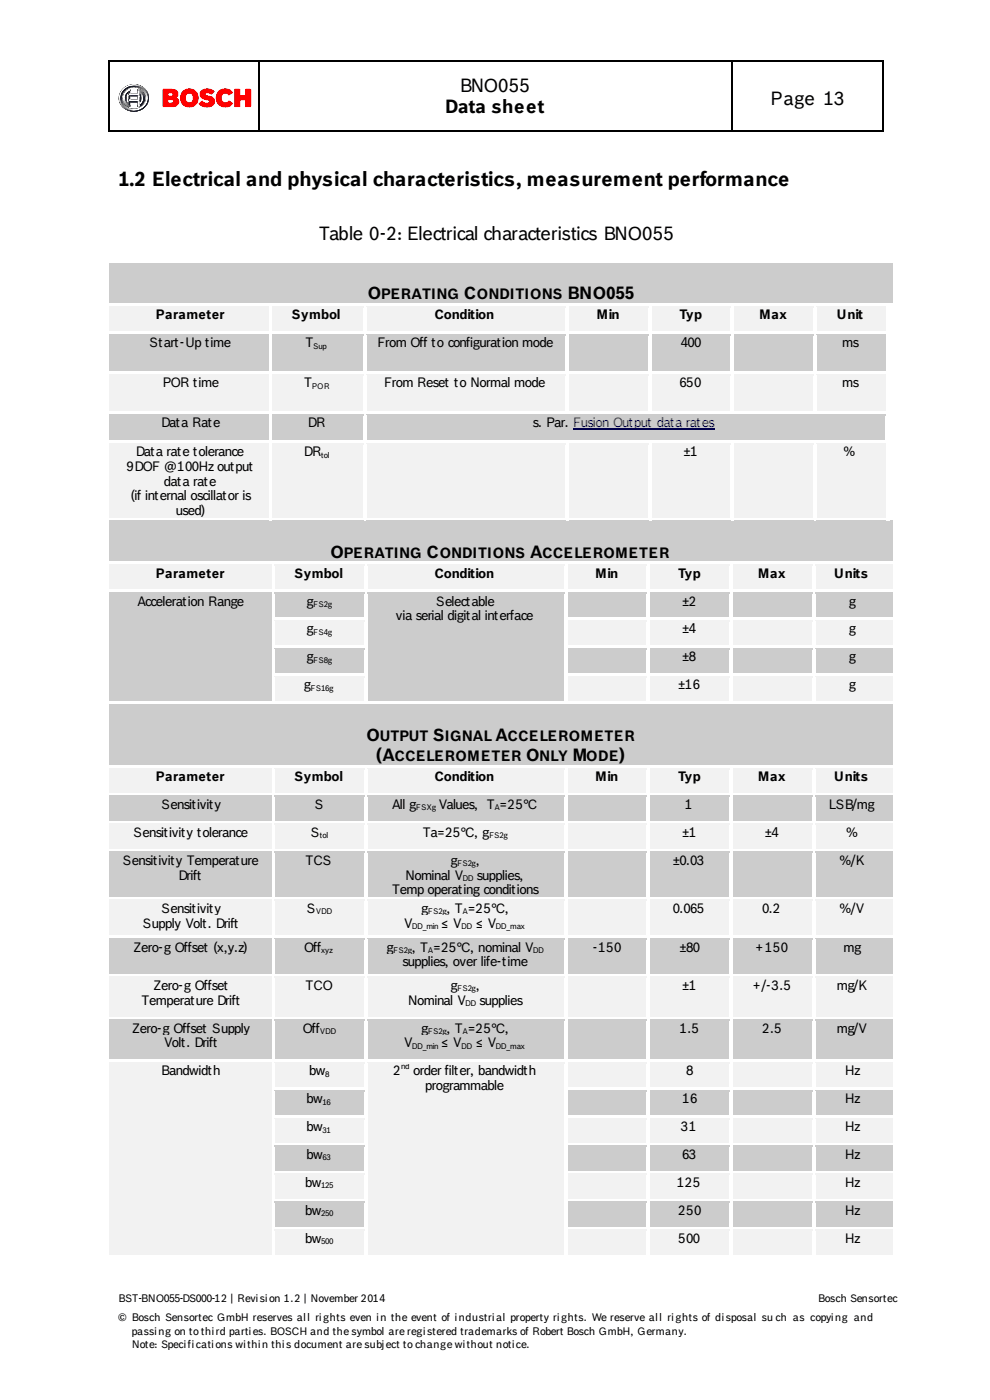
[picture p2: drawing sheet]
<svg xmlns="http://www.w3.org/2000/svg" width="210mm" height="297mm" viewBox="0 0 210 297" stroke-linecap="round" stroke-linejoin="round" font-family="sans-serif">
<defs><g id="words">
<text font-size="4.2" x="25.2" y="39.5">1.2 Electrical and physical characteristics, measurement performance</text>
<g font-size="4">
<text x="97.5" y="19.5">BNO055</text>
<text x="163.3" y="22.3">Page 13</text>
<text x="94.4" y="24">Data sheet</text>
<text x="67.5" y="50.8">Table 0-2: Electrical characteristics BNO055</text>
</g>
<g font-size="3.7">
<text x="78" y="63.6">O</text>
<text x="98.3" y="63.6">C</text>
<text x="120.4" y="63.6">BNO055</text>
<text x="70.1" y="118.4">O</text>
<text x="90.4" y="118.4">C</text>
<text x="112.5" y="118.4">A</text>
<text x="77.7" y="157.3">O</text>
<text x="79.7" y="161.6">(A</text>
<text x="91.8" y="157.3">S</text>
<text x="105.1" y="157.3">A</text>
<text x="111.6" y="161.6">O</text>
<text x="121.5" y="161.6">M</text>
<text x="131.4" y="161.6">)</text>
</g>
<g font-size="3.1">
<text x="80.8" y="63.6">PERATING</text>
<text x="101.2" y="63.6">ONDITIONS</text>
<text x="72.9" y="118.4">PERATING</text>
<text x="93.3" y="118.4">ONDITIONS</text>
<text x="115" y="118.4">CCELEROMETER</text>
<text x="80.5" y="157.3">UTPUT</text>
<text x="83.7" y="161.6">CCELEROMETER</text>
<text x="94.4" y="157.3">IGNAL</text>
<text x="107.7" y="157.3">CCELEROMETER</text>
<text x="114.4" y="161.6">NLY</text>
<text x="124.3" y="161.6">ODE</text>
</g>
<g font-size="2.8">
<text x="33.1" y="67.8">Parameter</text>
<text x="61.9" y="67.8">Symbol</text>
<text x="92.1" y="67.8">Condition</text>
<text x="126.6" y="67.8">Min</text>
<text x="144.1" y="67.8">Typ</text>
<text x="161.1" y="67.8">Max</text>
<text x="177.5" y="67.8">Unit</text>
<text x="31.7" y="73.7">Start-Up time</text>
<text x="64.7" y="73.7">T</text>
<text x="80" y="73.7">From Off to configuration mode</text>
<text x="144.4" y="73.7">400</text>
<text x="178.6" y="73.7">ms</text>
<text x="34.5" y="82.2">POR time</text>
<text x="64.4" y="82.2">T</text>
<text x="81.4" y="82.2">From Reset to Normal mode</text>
<text x="144.1" y="82.2">650</text>
<text x="178.6" y="82.2">ms</text>
<text x="34.2" y="90.7">Data Rate</text>
<text x="65.3" y="90.7">DR</text>
<text x="113" y="90.7">s. Par. Fusion Output data rates</text>
<text x="26.8" y="100">9DOF @100Hz output</text>
<text x="28.8" y="96.9">Data rate tolerance</text>
<text x="64.4" y="96.9">DR</text>
<text x="145" y="96.9">±1</text>
<text x="178.9" y="96.9">%</text>
<text x="27.7" y="106.2">(if internal oscillator is</text>
<text x="34.8" y="103.1">data rate</text>
<text x="37.3" y="109.3">used)</text>
<text x="33.1" y="122.6">Parameter</text>
<text x="62.4" y="122.6">Symbol</text>
<text x="92.1" y="122.6">Condition</text>
<text x="126.3" y="122.6">Min</text>
<text x="143.8" y="122.6">Typ</text>
<text x="160.8" y="122.6">Max</text>
<text x="176.9" y="122.6">Units</text>
<text x="29.1" y="128.5">Acceleration Range</text>
<text x="65" y="128.5">g</text>
<text x="83.9" y="131.6">via serial digital interface</text>
<text x="92.4" y="128.5">Selectable</text>
<text x="144.7" y="128.5">±2</text>
<text x="180" y="128.5">g</text>
<text x="65" y="134.5">g</text>
<text x="144.7" y="134.5">±4</text>
<text x="180" y="134.5">g</text>
<text x="65" y="140.4">g</text>
<text x="144.7" y="140.4">±8</text>
<text x="180" y="140.4">g</text>
<text x="64.4" y="146.3">g</text>
<text x="143.8" y="146.3">±16</text>
<text x="180" y="146.3">g</text>
<text x="33.1" y="165.8">Parameter</text>
<text x="62.4" y="165.8">Symbol</text>
<text x="92.1" y="165.8">Condition</text>
<text x="126.3" y="165.8">Min</text>
<text x="143.8" y="165.8">Typ</text>
<text x="160.8" y="165.8">Max</text>
<text x="176.9" y="165.8">Units</text>
<text x="34.2" y="171.7">Sensitivity</text>
<text x="66.7" y="171.7">S</text>
<text x="83.1" y="171.7">All g</text>
<text x="93" y="171.7">Values, T =25°C</text>
<text x="145.3" y="171.7">1</text>
<text x="175.8" y="171.7">LSB/mg</text>
<text x="28.3" y="177.7">Sensitivity tolerance</text>
<text x="65.8" y="177.7">S</text>
<text x="89.6" y="177.7">Ta=25°C, g</text>
<text x="144.7" y="177.7">±1</text>
<text x="162.2" y="177.7">±4</text>
<text x="179.4" y="177.7">%</text>
<text x="26" y="183.6">Sensitivity Temperature</text>
<text x="64.7" y="183.6">TCS</text>
<text x="95.5" y="183.6">g</text>
<text x="100.9" y="183.6">,</text>
<text x="142.7" y="183.6">±0.03</text>
<text x="178" y="183.6">%/K</text>
<text x="37.9" y="186.7">Drift</text>
<text x="83.1" y="189.8">Temp operating conditions</text>
<text x="85.9" y="186.7">Nominal V</text>
<text x="101.2" y="186.7">supplies,</text>
<text x="30.2" y="196.9">Supply Volt. Drift</text>
<text x="34.2" y="193.8">Sensitivity</text>
<text x="65" y="193.8">S</text>
<text x="85.6" y="196.9">V</text>
<text x="89.3" y="193.8">g</text>
<text x="93.5" y="196.9">≤ V</text>
<text x="94.7" y="193.8">, T =25°C,</text>
<text x="100.9" y="196.9">≤ V</text>
<text x="142.7" y="193.8">0.065</text>
<text x="161.6" y="193.8">0.2</text>
<text x="178" y="193.8">%/V</text>
<text x="28.3" y="202">Zero-g Offset (x,y.z)</text>
<text x="64.4" y="202">Off</text>
<text x="82" y="202">g</text>
<text x="87.3" y="202">, T =25°C, nominal V</text>
<text x="125.8" y="202">-150</text>
<text x="144.1" y="202">±80</text>
<text x="160.2" y="202">+150</text>
<text x="178.9" y="202">mg</text>
<text x="85.3" y="205.1">supplies, over life-time</text>
<text x="30" y="213.3">Temperature Drift</text>
<text x="32.5" y="210.2">Zero-g Offset</text>
<text x="64.7" y="210.2">TCO</text>
<text x="86.5" y="213.3">Nominal V</text>
<text x="95.5" y="210.2">g</text>
<text x="100.9" y="210.2">,</text>
<text x="101.7" y="213.3">supplies</text>
<text x="144.7" y="210.2">±1</text>
<text x="159.7" y="210.2">+/-3.5</text>
<text x="177.5" y="210.2">mg/K</text>
<text x="28" y="219.2">Zero-g Offset Supply</text>
<text x="64.2" y="219.2">Off</text>
<text x="89.3" y="219.2">g</text>
<text x="94.7" y="219.2">, T =25°C,</text>
<text x="144.1" y="219.2">1.5</text>
<text x="161.6" y="219.2">2.5</text>
<text x="177.5" y="219.2">mg/V</text>
<text x="34.8" y="222.3">Volt. Drift</text>
<text x="85.6" y="222.3">V</text>
<text x="93.5" y="222.3">≤ V</text>
<text x="100.9" y="222.3">≤ V</text>
<text x="34.2" y="228.3">Bandwidth</text>
<text x="65.6" y="228.3">bw</text>
<text x="83.4" y="228.3">2</text>
<text x="87.6" y="228.3">order filter, bandwidth</text>
<text x="90.2" y="231.4">programmable</text>
<text x="145.5" y="228.3">8</text>
<text x="179.2" y="228.3">Hz</text>
<text x="65" y="234.2">bw</text>
<text x="144.7" y="234.2">16</text>
<text x="179.2" y="234.2">Hz</text>
<text x="65" y="240.1">bw</text>
<text x="144.4" y="240.1">31</text>
<text x="179.2" y="240.1">Hz</text>
<text x="64.7" y="252">bw</text>
<text x="65" y="246">bw</text>
<text x="143.6" y="252">125</text>
<text x="144.7" y="246">63</text>
<text x="179.2" y="246">Hz</text>
<text x="179.2" y="252">Hz</text>
<text x="64.7" y="257.9">bw</text>
<text x="143.8" y="257.9">250</text>
<text x="179.2" y="257.9">Hz</text>
<text x="64.7" y="263.8">bw</text>
<text x="143.8" y="263.8">500</text>
<text x="179.2" y="263.8">Hz</text>
</g>
<g font-size="2.3">
<text x="25.2" y="276.3">BST-BNO055-DS000-12 | Revision 1.2 | November 2014</text>
<text x="25.2" y="280.5">© Bosch Sensortec GmbH reserves all rights even in the event of industrial property rights. We reserve all rights of disposal su ch as copying and</text>
<text x="173.5" y="276.3">Bosch Sensortec</text>
<text x="28" y="283.3">passing on to third parties. BOSCH and the symbol are registered trademarks of Robert Bosch GmbH, Germany.</text>
<text x="28" y="286.2">Note: Specifications within this document are subject to change without notice.</text>
</g>
<g font-size="1.7">
<text x="66.4" y="74">Sup</text>
<text x="66.1" y="82.5">POR</text>
<text x="68.1" y="97.2">tol</text>
<text x="66.4" y="128.8">FS2g</text>
<text x="66.4" y="134.8">FS4g</text>
<text x="66.4" y="140.7">FS8g</text>
<text x="65.8" y="146.6">FS16g</text>
<text x="88.2" y="172">FSXg</text>
<text x="104.8" y="172">A</text>
<text x="67.8" y="178">tol</text>
<text x="103.7" y="178">FS2g</text>
<text x="96.9" y="183.9">FS2g</text>
<text x="98.1" y="187">DD</text>
<text x="67" y="194.1">VDD</text>
<text x="87.3" y="197.2">DD_min</text>
<text x="90.7" y="194.1">FS2g</text>
<text x="97.8" y="197.2">DD</text>
<text x="98.1" y="194.1">A</text>
<text x="105.1" y="197.2">DD_max</text>
<text x="68.1" y="202.3">xyz</text>
<text x="83.4" y="202.3">FS2g</text>
<text x="90.7" y="202.3">A</text>
<text x="113" y="202.3">DD</text>
<text x="96.9" y="210.5">FS2g</text>
<text x="98.6" y="213.6">DD</text>
<text x="67.8" y="219.5">VDD</text>
<text x="90.7" y="219.5">FS2g</text>
<text x="98.1" y="219.5">A</text>
<text x="85.1" y="226.8">nd</text>
<text x="87.3" y="222.6">DD_min</text>
<text x="97.8" y="222.6">DD</text>
<text x="105.1" y="222.6">DD_max</text>
<text x="69" y="228.5">8</text>
<text x="68.4" y="234.5">16</text>
<text x="68.4" y="240.4">31</text>
<text x="68.4" y="246.3">63</text>
<text x="68.1" y="252.3">125</text>
<text x="68.1" y="258.2">250</text>
<text x="68.1" y="264.1">500</text>
</g>
</g></defs>
<g fill="#000" stroke="#000" stroke-width=".21">
<path d="M26.5 19.1l.1-.1z" fill-rule="evenodd"/>
<path d="M26.6 19h.1z" fill-rule="evenodd"/>
<path d="M26.8 20v.1z" fill-rule="evenodd"/>
<path d="M27.1 19.7l-.3 .3z" fill-rule="evenodd"/>
<path d="M29.7 19.7v2.3z" fill-rule="evenodd"/>
<path d="M26.8 20.1v.1z" fill-rule="evenodd"/>
<path d="M27.5 20.4v.8h1.8v-.8zM27.5 20.4h1.9v.8l-1.9 .1zM27 19.9a1.5 1.5 0 0 0 0 1.8zM29.8 19.8v2a1.61 1.61 0 0 0 0-2zM29.7 19.6a1.65 1.65 0 0 1 0 2.4zM27.1 19.6v2.4a1.65 1.65 0 0 1 0-2.4zM26.9 19.4a1.82 1.82 0 0 0 .5 3.1l.1-.9h1.9v.9a1.82 1.82 0 0 0 1.2-1.7 1.82 1.82 0 0 0-1.2-1.7l-.1 .9h-1.8l-.1-.9zM26.8 19.3l.6-.3 .1 .9h1.8v-.9a1.87 1.87 0 0 1 1.3 1.8 1.87 1.87 0 0 1-1.3 1.8v-.9h-1.8v.9a1.84 1.84 0 0 1-1.4-1.4 1.84 1.84 0 0 1 .7-1.9zM26.5 19.1a2.44 2.44 0 0 0-.3 3 2.44 2.44 0 0 0 2.9 1 2.4 2.4 0 0 0 1.9-2.9 2.4 2.4 0 0 0-3-1.8l-.6 .2zM26.5 19.1a2.67 2.67 0 0 1 3.3-.4 2.67 2.67 0 0 1 1.1 3.1 2.75 2.75 0 0 1-3.1 1.4 2.75 2.75 0 0 1-2.1-2.7l.2-.6zM26.2 19a2.78 2.78 0 0 0-.3 3.4 2.78 2.78 0 0 0 3.3 1.1 2.72 2.72 0 0 0 2.2-3.1 2.72 2.72 0 0 0-3-2.3l-1.1 .2zM26.1 18.9a3 3 0 0 1 3.7-.6 3 3 0 0 1 1.5 3.5 3.2 3.2 0 0 1-3.4 1.8 3.2 3.2 0 0 1-2.6-2.8l.2-1z" fill-rule="evenodd"/>
<path d="M29.5 22.6l.1-.1z" fill-rule="evenodd"/>
<path d="M29.5 22.6l.5-.3z" fill-rule="evenodd"/>
<path d="M29.9 22.3h.1z" fill-rule="evenodd"/>
<path d="M30 22.2v.1z" fill-rule="evenodd"/>
<path d="M30.4 22.8h.1z" fill-rule="evenodd"/>
<path d="M30.5 22.8l.1-.1z" fill-rule="evenodd"/>
<path d="M30.5 22.8l.1-.1z" fill-rule="evenodd"/>
<path d="M30.6 22.7h.1z" fill-rule="evenodd"/>
<path d="M30.7 22.6l-.1 .1z" fill-rule="evenodd"/>
</g>
<g fill="#fff" stroke="#fff" stroke-width=".21">
<path d="M35.6 21.1v.8h.7a.41 .41 0 0 0 .6-.4 .41 .41 0 0 0-.6-.4zM35.6 19.7v.7h.7a.37 .37 0 0 0 .4-.3 .37 .37 0 0 0-.4-.4zM34.6 19h1.9a.94 .94 0 0 1 1.2 .5 .94 .94 0 0 1-.5 1.2 .94 .94 0 0 1 .7 1.1 .94 .94 0 0 1-1.1 .8h-2.2z" fill-rule="evenodd"/>
<path d="M39.5 20a1.03 1.03 0 0 0-.1 1.4 1.03 1.03 0 0 0 1.3 .3 1.02 1.02 0 0 0 .3-1.4 1.02 1.02 0 0 0-1.5-.3zM38.2 20.8a1.9 1.9 0 0 1 3.8 0 1.9 1.9 0 0 1-3.8 0z" fill-rule="evenodd"/>
<path d="M42.8 19.3a2.07 2.07 0 0 1 2.6 .1l-.6 .6a.77 .77 0 0 0-1.4 0l.4 .3a1.91 1.91 0 0 1 1.7 1 1.46 1.46 0 0 1-2.1 1.3l-.6-.2-.5-.4 .6-.5a1.39 1.39 0 0 0 1.4 .3 .39 .39 0 0 0 .1-.5 .39 .39 0 0 0-.5-.1 1.18 1.18 0 0 1-1.2-.6 1.18 1.18 0 0 1 .1-1.3z" fill-rule="evenodd"/>
<path d="M46.4 19.4a1.94 1.94 0 0 1 2.9 .3l-.2 .1a.57 .57 0 0 1-1 0 1.01 1.01 0 0 0-1.3 1.1 1.01 1.01 0 0 0 1.6 .7l.1-.1 .7 .4a1.05 1.05 0 0 1-1 .8 1.94 1.94 0 0 1-2.1-1 1.94 1.94 0 0 1 .3-2.3z" fill-rule="evenodd"/>
<path d="M49.8 19h1v1.3h1.3v-1.3h1v3.6h-1v-1.4h-1.3v1.4h-1z" fill-rule="evenodd"/>
<path d="M27.4 20.4v.8h1.9v-.8zM27 19.7v.1a1.57 1.57 0 0 0 0 2.1zM29.8 19.7v2.2v-.1a1.66 1.66 0 0 0 0-2.1zM26.8 19.4l.6-.4v1h1.9v-.9a1.84 1.84 0 0 1 1.3 1.7 1.84 1.84 0 0 1-1.3 1.7v-.9h-1.9v.9a1.85 1.85 0 0 1-.6-3.1zM26.5 19.1a2.44 2.44 0 0 0-.5 2.9 2.44 2.44 0 0 0 2.8 1.2 2.45 2.45 0 0 0 2.2-2.8 2.45 2.45 0 0 0-3-2l-.6 .1zM26.1 19a3 3 0 0 1 3.7-.7 3 3 0 0 1 1.4 3.5 3.1 3.1 0 0 1-3.3 1.7 3.1 3.1 0 0 1-2.6-2.7l.2-1z" fill-rule="evenodd"/>
<path d="M26.1 19l1.2-.8 1.1-.1a2.9 2.9 0 0 0-2.9 2.4l-.1 .3a2.07 2.07 0 0 1 .7-1.8z" fill-rule="evenodd"/>
<path d="M28.4 18.1h.1z" fill-rule="evenodd"/>
<path d="M25.4 20.8v.1z" fill-rule="evenodd"/>
<path d="M28.4 23.3h.1z" fill-rule="evenodd"/>
<path d="M28.4 23.3a2.72 2.72 0 0 0 2.8-2.5 2.56 2.56 0 0 1-2.8 2.5z" fill-rule="evenodd"/>
<path d="M31.1 20.8l.1 .1z" fill-rule="evenodd"/>
<path d="M27.2 19.5v2.6l-.1-.3z" fill-rule="evenodd"/>
<path d="M30.2 20.8l-.1 .7-.5 .6 .4-.6z" fill-rule="evenodd"/>
<path d="M30.2 20.8l.1 .1z" fill-rule="evenodd"/>
<path d="M27.6 21.3h1.8v-.8v.8z" fill-rule="evenodd"/>
<path d="M27.6 21.3h.1z" fill-rule="evenodd"/>
<path d="M26.9 19.4l.5-.3a2.16 2.16 0 0 0-1.2 1.7l.2-.8z" fill-rule="evenodd"/>
<path d="M27.5 20h1.9v-.9h.2h-.2v1z" fill-rule="evenodd"/>
<path d="M26.2 20.8l.1 .1z" fill-rule="evenodd"/>
<path d="M27.6 20l.1 .1z" fill-rule="evenodd"/>
<path d="M29.5 19l.1 .2z" fill-rule="evenodd"/>
<path d="M29.4 22.3v.1z" fill-rule="evenodd"/>
<path d="M27.2 19.1h.2z" fill-rule="evenodd"/>
<path d="M29.4 21.7v.7z" fill-rule="evenodd"/>
<path d="M29.4 21.7v.1z" fill-rule="evenodd"/>
</g>
<g fill="#585858" stroke="#585858" stroke-width=".21">
<path d="M26.1 18.9a2.78 2.78 0 0 1 2.3-.8 3.1 3.1 0 0 0-3.1 2.7l.2-1z" fill-rule="evenodd"/>
<path d="M28.4 18l.1 .1z" fill-rule="evenodd"/>
<path d="M25.3 20.8l.1 .1z" fill-rule="evenodd"/>
<path d="M28.4 23.2l.1 .1z" fill-rule="evenodd"/>
<path d="M28.4 23.2a2.67 2.67 0 0 0 2.7-2.4 2.48 2.48 0 0 1-2.7 2.4z" fill-rule="evenodd"/>
<path d="M31 20.8l.1 .1z" fill-rule="evenodd"/>
<path d="M27.1 19.7v2.3l-.1-.3z" fill-rule="evenodd"/>
<path d="M30.1 20.8v.5l-.4 .7z" fill-rule="evenodd"/>
<path d="M30.1 20.8l.1 .1z" fill-rule="evenodd"/>
<path d="M27.6 21.2h1.7l.1-.7v.8z" fill-rule="evenodd"/>
<path d="M27.6 21.2l.1 .1z" fill-rule="evenodd"/>
<path d="M29.3 20.5h.1z" fill-rule="evenodd"/>
<path d="M26.8 19.3l.7-.3a1.89 1.89 0 0 0-1.2 1.4l-.2 .4 .2-.8z" fill-rule="evenodd"/>
<path d="M27.6 19.9h1.7l.1-.7v.8z" fill-rule="evenodd"/>
<path d="M29.3 21.7l.1 .7z" fill-rule="evenodd"/>
<path d="M29.3 22.4l.1 .1z" fill-rule="evenodd"/>
<path d="M26.1 20.8l.1 .1z" fill-rule="evenodd"/>
<path d="M27.4 19v.1z" fill-rule="evenodd"/>
<path d="M29.3 19.1l.1 .1z" fill-rule="evenodd"/>
<path d="M27.6 19.9l.1 .1z" fill-rule="evenodd"/>
<path d="M29.3 21.7l.1 .1z" fill-rule="evenodd"/>
</g>
<g fill="#4b4b4b" stroke="#4b4b4b" stroke-width=".21">
<path d="M25.5 21.8l.1 .1z" fill-rule="evenodd"/>
<path d="M29.5 18.2l.1 .1z" fill-rule="evenodd"/>
<path d="M29.6 18.2l.1 .1z" fill-rule="evenodd"/>
<path d="M29.6 18.2l.1 .1z" fill-rule="evenodd"/>
<path d="M25.5 21.8h.1z" fill-rule="evenodd"/>
<path d="M25.5 21.8l.1 .1z" fill-rule="evenodd"/>
<path d="M27.4 23v.1z" fill-rule="evenodd"/>
<path d="M27.4 23v.1z" fill-rule="evenodd"/>
<path d="M30.8 19.9h.2z" fill-rule="evenodd"/>
<path d="M30.8 19.9h.2z" fill-rule="evenodd"/>
<path d="M26.3 21.5l.1 .1z" fill-rule="evenodd"/>
<path d="M26.3 21.5l.1 .1z" fill-rule="evenodd"/>
<path d="M26.3 21.5l.1 .1z" fill-rule="evenodd"/>
<path d="M27.4 19v.2z" fill-rule="evenodd"/>
<path d="M29.4 19l.1 .1z" fill-rule="evenodd"/>
</g>
<g fill="#494949" stroke="#494949" stroke-width=".21">
<path d="M25.5 21.9h.1z" fill-rule="evenodd"/>
<path d="M29.6 18.2l.1 .1z" fill-rule="evenodd"/>
<path d="M27.6 21.2l.1 .1z" fill-rule="evenodd"/>
<path d="M26.3 21.6h.1z" fill-rule="evenodd"/>
<path d="M29.5 19v.1z" fill-rule="evenodd"/>
<path d="M27.6 19.9l.1 .1z" fill-rule="evenodd"/>
<path d="M29.3 21.7l.1 .1z" fill-rule="evenodd"/>
</g>
<g fill="#484848" stroke="#484848" stroke-width=".21">
<path d="M25.5 21.9l.2 .1z" fill-rule="evenodd"/>
<path d="M27.3 23v.1z" fill-rule="evenodd"/>
<path d="M30.8 19.8l.1 .1z" fill-rule="evenodd"/>
<path d="M30.1 20.4h.1z" fill-rule="evenodd"/>
<path d="M26.3 21.6l.1 .1z" fill-rule="evenodd"/>
<path d="M27.4 19v.2z" fill-rule="evenodd"/>
<path d="M29.5 19l.1 .1z" fill-rule="evenodd"/>
</g>
<g fill="#474747" stroke="#474747" stroke-width=".21">
<path d="M25.6 22h.1z" fill-rule="evenodd"/>
<path d="M29.7 18.2l.1 .2z" fill-rule="evenodd"/>
<path d="M27.6 21.2l.1 .1z" fill-rule="evenodd"/>
<path d="M29.3 20.4l.1 .1z" fill-rule="evenodd"/>
<path d="M29.3 22.5l.1 .1z" fill-rule="evenodd"/>
<path d="M26.3 21.6l.2 .1z" fill-rule="evenodd"/>
<path d="M29.5 19l.1 .1z" fill-rule="evenodd"/>
<path d="M29.5 19l.1 .1z" fill-rule="evenodd"/>
<path d="M27.6 19.9l.1 .1z" fill-rule="evenodd"/>
</g>
<g fill="#464646" stroke="#464646" stroke-width=".21">
<path d="M25.6 22l.1 .1z" fill-rule="evenodd"/>
<path d="M29.8 18.3v.1z" fill-rule="evenodd"/>
<path d="M27.2 22.9l.1 .1z" fill-rule="evenodd"/>
<path d="M30.7 19.7l.2 .1z" fill-rule="evenodd"/>
<path d="M26.4 21.7h.1z" fill-rule="evenodd"/>
<path d="M29.5 19l.1 .1z" fill-rule="evenodd"/>
</g>
<g fill="#454545" stroke="#454545" stroke-width=".21">
<path d="M25.6 22.1h.1z" fill-rule="evenodd"/>
<path d="M30 20.3l.1 .1z" fill-rule="evenodd"/>
<path d="M26.4 21.7l.1 .1z" fill-rule="evenodd"/>
<path d="M27.4 19v.2z" fill-rule="evenodd"/>
<path d="M29.5 19l.1 .1z" fill-rule="evenodd"/>
<path d="M29.3 21.7l.1 .1z" fill-rule="evenodd"/>
</g>
<g fill="#434343" stroke="#434343" stroke-width=".21">
<path d="M25.6 22.1h.2z" fill-rule="evenodd"/>
<path d="M27.1 22.9l.1 .1z" fill-rule="evenodd"/>
<path d="M30.7 19.6l.1 .1z" fill-rule="evenodd"/>
<path d="M29.3 20.4l.1 .1z" fill-rule="evenodd"/>
<path d="M26.4 21.8h.1z" fill-rule="evenodd"/>
<path d="M27.4 19v.2z" fill-rule="evenodd"/>
<path d="M29.6 19v.1z" fill-rule="evenodd"/>
</g>
<g fill="#424242" stroke="#424242" stroke-width=".21">
<path d="M25.7 22.1l.1 .1z" fill-rule="evenodd"/>
<path d="M29.9 18.3v.1z" fill-rule="evenodd"/>
<path d="M30 20.2l.1 .1z" fill-rule="evenodd"/>
<path d="M27.6 21.2v.1z" fill-rule="evenodd"/>
<path d="M26.4 21.8h.1z" fill-rule="evenodd"/>
<path d="M29.6 19v.1z" fill-rule="evenodd"/>
<path d="M27.6 19.9v.1z" fill-rule="evenodd"/>
</g>
<g fill="#414141" stroke="#414141" stroke-width=".21">
<path d="M25.7 22.2h.1z" fill-rule="evenodd"/>
<path d="M29.9 18.4l.1 .1z" fill-rule="evenodd"/>
<path d="M27 22.8l.1 .2z" fill-rule="evenodd"/>
<path d="M30.7 19.6h.1z" fill-rule="evenodd"/>
<path d="M29.3 22.5l.1 .1z" fill-rule="evenodd"/>
<path d="M26.4 21.8l.2 .1z" fill-rule="evenodd"/>
<path d="M29.6 19v.1z" fill-rule="evenodd"/>
<path d="M29.6 19l.1 .2z" fill-rule="evenodd"/>
<path d="M29.6 19l.1 .2z" fill-rule="evenodd"/>
<path d="M29.3 21.7l.1 .1z" fill-rule="evenodd"/>
</g>
<g fill="#404040" stroke="#404040" stroke-width=".21">
<path d="M25.7 22.2l.1 .1z" fill-rule="evenodd"/>
<path d="M29.3 20.4l.1 .1z" fill-rule="evenodd"/>
<path d="M26.5 21.9h.1z" fill-rule="evenodd"/>
<path d="M27.4 19v.2z" fill-rule="evenodd"/>
</g>
<g fill="#3e3e3e" stroke="#3e3e3e" stroke-width=".21">
<path d="M25.7 22.3h.2z" fill-rule="evenodd"/>
<path d="M26.9 22.8l.1 .1z" fill-rule="evenodd"/>
<path d="M30.6 19.5h.1z" fill-rule="evenodd"/>
<path d="M29.3 22.5l.1 .1z" fill-rule="evenodd"/>
<path d="M26.5 21.9h.1z" fill-rule="evenodd"/>
<path d="M29.7 19.1v.1z" fill-rule="evenodd"/>
<path d="M29.3 21.7h.1z" fill-rule="evenodd"/>
</g>
<g fill="#3d3d3d" stroke="#3d3d3d" stroke-width=".21">
<path d="M25.8 22.3l.1 .1z" fill-rule="evenodd"/>
<path d="M30.1 18.4v.1z" fill-rule="evenodd"/>
<path d="M25.8 22.3l.1 .1z" fill-rule="evenodd"/>
<path d="M30 20.1h.1z" fill-rule="evenodd"/>
<path d="M27.5 21.2l.1 .1z" fill-rule="evenodd"/>
<path d="M26.5 21.9l.1 .1z" fill-rule="evenodd"/>
<path d="M26.5 21.9l.1 .1z" fill-rule="evenodd"/>
<path d="M27.4 19v.2z" fill-rule="evenodd"/>
<path d="M27.5 19.9l.1 .1z" fill-rule="evenodd"/>
</g>
<g fill="#0a0a0a" stroke="#0a0a0a" stroke-width=".21">
<path d="M27.5 23.4l.1 .1z" fill-rule="evenodd"/>
<path d="M31.4 20.5l.1 .1z" fill-rule="evenodd"/>
<path d="M29.4 18.5v.1z" fill-rule="evenodd"/>
<path d="M29.4 18.5l.1 .1z" fill-rule="evenodd"/>
<path d="M25.9 21.7l.1 .1z" fill-rule="evenodd"/>
<path d="M25.8 21.6l.1 .1z" fill-rule="evenodd"/>
<path d="M25.9 21.7l.1 .1z" fill-rule="evenodd"/>
<path d="M29.4 18.5l.1 .1z" fill-rule="evenodd"/>
<path d="M26.7 21.4l.1 .1z" fill-rule="evenodd"/>
<path d="M26.7 21.4l.1 .1z" fill-rule="evenodd"/>
<path d="M26.7 21.3l.1 .1z" fill-rule="evenodd"/>
<path d="M27.2 22.5l.2 .1v-.2l.1 .2z" fill-rule="evenodd"/>
<path d="M27.2 22.5l.2 .1z" fill-rule="evenodd"/>
<path d="M27.2 22.5l.2 .1z" fill-rule="evenodd"/>
<path d="M27.4 19.1l.1 .1z" fill-rule="evenodd"/>
</g>
<g fill="#090909" stroke="#090909" stroke-width=".21">
<path d="M27.5 23.4l.1 .1z" fill-rule="evenodd"/>
<path d="M29.2 18.4l.1 .1z" fill-rule="evenodd"/>
<path d="M25.8 21.4l.1 .1z" fill-rule="evenodd"/>
<path d="M25.8 21.5l.1 .1z" fill-rule="evenodd"/>
<path d="M26.7 21.3l.1 .1z" fill-rule="evenodd"/>
<path d="M26.7 21.2v.1z" fill-rule="evenodd"/>
<path d="M29.5 22.6h.1z" fill-rule="evenodd"/>
<path d="M27.2 22.5h.3z" fill-rule="evenodd"/>
<path d="M27.2 22.5l.2 .1v-.2l.1 .1z" fill-rule="evenodd"/>
<path d="M27.2 22.5l.2 .1v-.2l.1 .2z" fill-rule="evenodd"/>
<path d="M29.3 21.6v.2z" fill-rule="evenodd"/>
</g>
<g fill="#080808" stroke="#080808" stroke-width=".21">
<path d="M27.7 23.5h.1z" fill-rule="evenodd"/>
<path d="M31.4 20.6l.1 .1z" fill-rule="evenodd"/>
<path d="M29 18.4h.1z" fill-rule="evenodd"/>
<path d="M29.1 18.4l.1 .1z" fill-rule="evenodd"/>
<path d="M25.7 21.3l.1 .1z" fill-rule="evenodd"/>
<path d="M25.8 21.4v.1z" fill-rule="evenodd"/>
<path d="M27.2 22.5h.3l-.1 .1z" fill-rule="evenodd"/>
<path d="M27.2 22.5h.3l-.1 .1z" fill-rule="evenodd"/>
<path d="M27.2 22.5h.3l-.1 .1z" fill-rule="evenodd"/>
<path d="M27.2 22.5h.3z" fill-rule="evenodd"/>
<path d="M30.6 20.7v.1z" fill-rule="evenodd"/>
</g>
<g fill="#070707" stroke="#070707" stroke-width=".21">
<path d="M27.9 23.5l.1 .1z" fill-rule="evenodd"/>
<path d="M28 23.5l.1 .1z" fill-rule="evenodd"/>
<path d="M28.1 23.5h.1z" fill-rule="evenodd"/>
<path d="M28.7 18.4h.1z" fill-rule="evenodd"/>
<path d="M28.8 18.4h.1z" fill-rule="evenodd"/>
<path d="M28.9 18.4h.1z" fill-rule="evenodd"/>
<path d="M25.7 21.1l.1 .1z" fill-rule="evenodd"/>
<path d="M25.7 21.2l.1 .1z" fill-rule="evenodd"/>
<path d="M26.6 21.1h.1z" fill-rule="evenodd"/>
<path d="M26.6 21l.1 .1z" fill-rule="evenodd"/>
<path d="M26.6 20.9l.1 .1z" fill-rule="evenodd"/>
<path d="M27.3 22.5l.1 .1 .1-.2-.1 .2z" fill-rule="evenodd"/>
<path d="M27.3 22.5l.2-.1-.1 .2z" fill-rule="evenodd"/>
<path d="M27.3 22.5h.2l-.1 .1z" fill-rule="evenodd"/>
</g>
<g fill="#060606" stroke="#060606" stroke-width=".21">
<path d="M28.2 23.5l.1 .1z" fill-rule="evenodd"/>
<path d="M28.3 23.6h.1z" fill-rule="evenodd"/>
<path d="M28.5 18.4h.1z" fill-rule="evenodd"/>
<path d="M28.6 18.4h.1z" fill-rule="evenodd"/>
<path d="M25.7 20.9v.1z" fill-rule="evenodd"/>
<path d="M26.6 20.9l.1 .1z" fill-rule="evenodd"/>
<path d="M29.5 22.6h.1z" fill-rule="evenodd"/>
<path d="M27.3 22.5l.1 .1 .1-.2-.1 .2z" fill-rule="evenodd"/>
<path d="M27.3 22.5l.1 .1 .1-.2-.1 .2z" fill-rule="evenodd"/>
<path d="M27.3 22.5l.1 .1 .1-.2-.1 .2z" fill-rule="evenodd"/>
<path d="M30.6 20.7v.1z" fill-rule="evenodd"/>
</g>
<g fill="#050505" stroke="#050505" stroke-width=".21">
<path d="M28.4 23.6h.1z" fill-rule="evenodd"/>
<path d="M28.6 23.5l.2 .1z" fill-rule="evenodd"/>
<path d="M28.5 23.6h.2z" fill-rule="evenodd"/>
<path d="M28.5 23.6h.1z" fill-rule="evenodd"/>
<path d="M28.4 23.6h.1z" fill-rule="evenodd"/>
<path d="M28.4 18.4h.1z" fill-rule="evenodd"/>
<path d="M28.2 18.4h.1z" fill-rule="evenodd"/>
<path d="M28.3 18.4h.1z" fill-rule="evenodd"/>
<path d="M28.4 18.4h.1z" fill-rule="evenodd"/>
<path d="M25.7 20.7v.1z" fill-rule="evenodd"/>
<path d="M26.6 20.7v.1z" fill-rule="evenodd"/>
<path d="M27.5 20.4h1.8v.1l-1.8-.1 .1 .8h-.2z" fill-rule="evenodd"/>
<path d="M27.5 21.6h1.8v.2v-.2h-1.8l-.1 .9z" fill-rule="evenodd"/>
<path d="M27.4 19.1l.1 .8 .1 .1h-.2z" fill-rule="evenodd"/>
<path d="M27.4 22.3l.1 .3h-.2z" fill-rule="evenodd"/>
<path d="M27.3 22.5l.1 .1 .1-.3-.1 .3z" fill-rule="evenodd"/>
<path d="M30.6 20.8v.1z" fill-rule="evenodd"/>
<path d="M30.6 20.8v.1z" fill-rule="evenodd"/>
<path d="M30.6 20.9v.1z" fill-rule="evenodd"/>
</g>
<g fill="#575757" stroke="#575757" stroke-width=".21">
<path d="M28.4 18l.1 .1z" fill-rule="evenodd"/>
<path d="M28.5 18l.1 .1z" fill-rule="evenodd"/>
<path d="M25.3 20.8l.1 .1z" fill-rule="evenodd"/>
<path d="M25.3 20.9l.1 .1z" fill-rule="evenodd"/>
<path d="M28.3 23.2l.1 .1z" fill-rule="evenodd"/>
<path d="M31 20.7l.1 .1z" fill-rule="evenodd"/>
<path d="M26.1 20.8l.1 .1z" fill-rule="evenodd"/>
<path d="M26.1 20.8l.1 .1z" fill-rule="evenodd"/>
<path d="M29.3 19.1l.1 .1z" fill-rule="evenodd"/>
</g>
<g fill="#565656" stroke="#565656" stroke-width=".21">
<path d="M28.5 18l.1 .1z" fill-rule="evenodd"/>
<path d="M28.6 18l.1 .1z" fill-rule="evenodd"/>
<path d="M25.3 20.9l.1 .1z" fill-rule="evenodd"/>
<path d="M25.3 21l.1 .1z" fill-rule="evenodd"/>
<path d="M28.2 23.2l.1 .1z" fill-rule="evenodd"/>
<path d="M31 20.6l.1 .1z" fill-rule="evenodd"/>
<path d="M27.6 21.2l.1 .1z" fill-rule="evenodd"/>
<path d="M26.2 20.9v.1z" fill-rule="evenodd"/>
<path d="M26.1 20.9l.1 .1z" fill-rule="evenodd"/>
<path d="M29.3 19.1l.1 .1z" fill-rule="evenodd"/>
<path d="M29.3 19.1l.1 .1z" fill-rule="evenodd"/>
<path d="M27.6 19.9l.1 .1z" fill-rule="evenodd"/>
</g>
<g fill="#555" stroke="#555" stroke-width=".21">
<path d="M29.3 19.1l.1 .1z"/>
<path d="M28.7 18l.1 .1z" fill-rule="evenodd"/>
<path d="M25.3 21l.1 .1z" fill-rule="evenodd"/>
<path d="M30.1 20.7l.1 .1z" fill-rule="evenodd"/>
<path d="M29.3 20.4l.1 .1z" fill-rule="evenodd"/>
<path d="M29.3 22.4l.1 .1z" fill-rule="evenodd"/>
<path d="M26.2 20.9l.1 .1z" fill-rule="evenodd"/>
<path d="M27.4 19v.1z" fill-rule="evenodd"/>
</g>
<g fill="#545454" stroke="#545454" stroke-width=".21">
<path d="M28.7 18l.1 .1z" fill-rule="evenodd"/>
<path d="M28.8 18l.1 .1z" fill-rule="evenodd"/>
<path d="M25.3 21.1l.1 .1z" fill-rule="evenodd"/>
<path d="M25.3 21.1l.1 .1z" fill-rule="evenodd"/>
<path d="M28.1 23.2l.1 .1z" fill-rule="evenodd"/>
<path d="M31 20.5l.1 .1z" fill-rule="evenodd"/>
<path d="M26.2 21l.1 .1z" fill-rule="evenodd"/>
<path d="M26.2 21h.1z" fill-rule="evenodd"/>
<path d="M29.3 19l.1 .1z" fill-rule="evenodd"/>
<path d="M29.3 21.7l.1 .1z" fill-rule="evenodd"/>
</g>
<g fill="#535353" stroke="#535353" stroke-width=".21">
<path d="M28.8 18l.1 .1z" fill-rule="evenodd"/>
<path d="M28.9 18l.1 .1z" fill-rule="evenodd"/>
<path d="M25.3 21.2l.1 .1z" fill-rule="evenodd"/>
<path d="M25.3 21.2l.1 .1z" fill-rule="evenodd"/>
<path d="M28 23.2l.1 .1z" fill-rule="evenodd"/>
<path d="M31 20.4l.1 .1z" fill-rule="evenodd"/>
<path d="M30.1 20.6l.1 .1z" fill-rule="evenodd"/>
<path d="M27.6 21.2l.1 .1z" fill-rule="evenodd"/>
<path d="M26.2 21l.1 .1z" fill-rule="evenodd"/>
<path d="M26.2 21l.1 .1z" fill-rule="evenodd"/>
<path d="M27.4 19v.1z" fill-rule="evenodd"/>
<path d="M29.3 19l.1 .1z" fill-rule="evenodd"/>
<path d="M29.3 19l.1 .1z" fill-rule="evenodd"/>
<path d="M27.6 19.9l.1 .1z" fill-rule="evenodd"/>
</g>
<g fill="#525252" stroke="#525252" stroke-width=".21">
<path d="M28.9 18l.1 .1z" fill-rule="evenodd"/>
<path d="M25.3 21.3h.1z" fill-rule="evenodd"/>
<path d="M27.9 23.1l.1 .1z" fill-rule="evenodd"/>
<path d="M31 20.3l.1 .1z" fill-rule="evenodd"/>
<path d="M29.3 22.4l.1 .1z" fill-rule="evenodd"/>
<path d="M26.2 21.1l.1 .1z" fill-rule="evenodd"/>
<path d="M29.3 19h.1z" fill-rule="evenodd"/>
</g>
<g fill="#515151" stroke="#515151" stroke-width=".21">
<path d="M29 18l.1 .1z" fill-rule="evenodd"/>
<path d="M29 18l.1 .1z" fill-rule="evenodd"/>
<path d="M29.1 18.1v.1z" fill-rule="evenodd"/>
<path d="M25.3 21.3l.2 .1z" fill-rule="evenodd"/>
<path d="M25.4 21.4h.1z" fill-rule="evenodd"/>
<path d="M25.3 21.3l.2 .1z" fill-rule="evenodd"/>
<path d="M27.8 23.1l.1 .1z" fill-rule="evenodd"/>
<path d="M31 20.3h.1z" fill-rule="evenodd"/>
<path d="M27.6 21.2l.1 .1z" fill-rule="evenodd"/>
<path d="M29.3 20.4l.1 .1z" fill-rule="evenodd"/>
<path d="M26.2 21.1l.1 .1z" fill-rule="evenodd"/>
<path d="M26.2 21.1l.1 .1z" fill-rule="evenodd"/>
<path d="M26.2 21.1l.1 .1z" fill-rule="evenodd"/>
<path d="M29.3 19h.2z" fill-rule="evenodd"/>
<path d="M27.6 19.9l.1 .1z" fill-rule="evenodd"/>
</g>
<g fill="#505050" stroke="#505050" stroke-width=".21">
<path d="M29.1 18.1l.1 .1z" fill-rule="evenodd"/>
<path d="M25.4 21.4l.1 .1z" fill-rule="evenodd"/>
<path d="M30.1 20.6h.1z" fill-rule="evenodd"/>
<path d="M26.2 21.2l.1 .1z" fill-rule="evenodd"/>
<path d="M27.4 19v.1z" fill-rule="evenodd"/>
<path d="M29.3 19h.2z" fill-rule="evenodd"/>
<path d="M29.3 19l.2 .1z" fill-rule="evenodd"/>
<path d="M29.3 21.7l.1 .1z" fill-rule="evenodd"/>
</g>
<g fill="#4f4f4f" stroke="#4f4f4f" stroke-width=".21">
<path d="M29.2 18.1l.1 .1z" fill-rule="evenodd"/>
<path d="M29.2 18.1l.1 .1z" fill-rule="evenodd"/>
<path d="M25.4 21.4l.1 .1z" fill-rule="evenodd"/>
<path d="M25.4 21.5l.1 .1z" fill-rule="evenodd"/>
<path d="M27.7 23.1l.1 .1z" fill-rule="evenodd"/>
<path d="M31 20.2l.1 .1z" fill-rule="evenodd"/>
<path d="M29.3 22.4l.1 .1z" fill-rule="evenodd"/>
<path d="M26.2 21.3h.1z" fill-rule="evenodd"/>
<path d="M26.2 21.2l.1 .1z" fill-rule="evenodd"/>
<path d="M29.3 19l.2 .1z" fill-rule="evenodd"/>
</g>
<g fill="#4e4e4e" stroke="#4e4e4e" stroke-width=".21">
<path d="M29.3 18.1l.1 .1z" fill-rule="evenodd"/>
<path d="M29.3 18.1l.1 .1z" fill-rule="evenodd"/>
<path d="M25.4 21.5l.1 .1z" fill-rule="evenodd"/>
<path d="M25.4 21.6l.1 .1z" fill-rule="evenodd"/>
<path d="M27.6 23.1l.1 .1z" fill-rule="evenodd"/>
<path d="M30.9 20.1l.1 .1z" fill-rule="evenodd"/>
<path d="M27.6 21.2l.1 .1z" fill-rule="evenodd"/>
<path d="M29.3 20.4l.1 .1z" fill-rule="evenodd"/>
<path d="M26.2 21.3l.1 .1z" fill-rule="evenodd"/>
<path d="M26.2 21.3l.1 .1z" fill-rule="evenodd"/>
<path d="M29.4 19l.1 .1z" fill-rule="evenodd"/>
<path d="M27.6 19.9l.1 .1z" fill-rule="evenodd"/>
</g>
<g fill="#4d4d4d" stroke="#4d4d4d" stroke-width=".21">
<path d="M29.4 18.1l.1 .1z" fill-rule="evenodd"/>
<path d="M25.4 21.6l.2 .1z" fill-rule="evenodd"/>
<path d="M27.5 23.1l.1 .1z" fill-rule="evenodd"/>
<path d="M30.9 20l.1 .1z" fill-rule="evenodd"/>
<path d="M30.1 20.5l.1 .1z" fill-rule="evenodd"/>
<path d="M29.3 22.4l.1 .1z" fill-rule="evenodd"/>
<path d="M26.2 21.4l.1 .1z" fill-rule="evenodd"/>
<path d="M27.4 19v.2z" fill-rule="evenodd"/>
<path d="M29.4 19l.1 .1z" fill-rule="evenodd"/>
<path d="M29.4 19l.1 .1z" fill-rule="evenodd"/>
<path d="M29.3 21.7l.1 .1z" fill-rule="evenodd"/>
</g>
<g fill="#4c4c4c" stroke="#4c4c4c" stroke-width=".21">
<path d="M29.4 18.2l.1 .1z" fill-rule="evenodd"/>
<path d="M29.5 18.2l.1 .1z" fill-rule="evenodd"/>
<path d="M25.4 21.7h.2z" fill-rule="evenodd"/>
<path d="M25.5 21.7l.1 .1z" fill-rule="evenodd"/>
<path d="M27.5 23v.1z" fill-rule="evenodd"/>
<path d="M30.9 20h.1z" fill-rule="evenodd"/>
<path d="M27.6 21.2l.1 .1z" fill-rule="evenodd"/>
<path d="M26.3 21.5h.1z" fill-rule="evenodd"/>
<path d="M26.2 21.4l.2 .1z" fill-rule="evenodd"/>
<path d="M29.4 19l.1 .1z" fill-rule="evenodd"/>
<path d="M27.6 19.9l.1 .1z" fill-rule="evenodd"/>
</g>
<g fill="#444" stroke="#444" stroke-width=".21">
<path d="M29.8 18.3l.1 .1z" fill-rule="evenodd"/>
<path d="M27.6 21.2l.1 .1z" fill-rule="evenodd"/>
<path d="M29.3 22.5l.1 .1z" fill-rule="evenodd"/>
<path d="M29.6 19v.1z" fill-rule="evenodd"/>
<path d="M29.6 19v.1z" fill-rule="evenodd"/>
<path d="M27.6 19.9l.1 .1z" fill-rule="evenodd"/>
</g>
<g fill="#3f3f3f" stroke="#3f3f3f" stroke-width=".21">
<path d="M30 18.4l.1 .1z" fill-rule="evenodd"/>
<path d="M30 20.2h.1z" fill-rule="evenodd"/>
<path d="M27.6 21.2v.1z" fill-rule="evenodd"/>
<path d="M29.6 19.1l.1 .1z" fill-rule="evenodd"/>
<path d="M27.6 19.9v.1z" fill-rule="evenodd"/>
</g>
<g fill="#3c3c3c" stroke="#3c3c3c" stroke-width=".21">
<path d="M30.1 18.5l.1 .1z" fill-rule="evenodd"/>
<path d="M25.8 22.4h.1z" fill-rule="evenodd"/>
<path d="M26.9 22.7v.2z" fill-rule="evenodd"/>
<path d="M30.5 19.4l.2 .1z" fill-rule="evenodd"/>
<path d="M29.3 20.4l.1 .1z" fill-rule="evenodd"/>
<path d="M29.3 22.5l.1 .1z" fill-rule="evenodd"/>
<path d="M26.5 22h.2z" fill-rule="evenodd"/>
<path d="M29.7 19.1v.1z" fill-rule="evenodd"/>
</g>
<g fill="#3a3a3a" stroke="#3a3a3a" stroke-width=".21">
<path d="M30.2 18.5v.1z" fill-rule="evenodd"/>
<path d="M25.9 22.4l.1 .1z" fill-rule="evenodd"/>
<path d="M26.8 22.7v.1z" fill-rule="evenodd"/>
<path d="M30.5 19.3l.1 .1z" fill-rule="evenodd"/>
<path d="M29.9 20l.1 .1z" fill-rule="evenodd"/>
<path d="M29.9 20l.1 .1z" fill-rule="evenodd"/>
<path d="M27.5 21.2l.1 .1z" fill-rule="evenodd"/>
<path d="M26.6 22l.1 .1z" fill-rule="evenodd"/>
<path d="M27.5 19.9l.1 .1z" fill-rule="evenodd"/>
<path d="M29.3 21.7h.1z" fill-rule="evenodd"/>
</g>
<g fill="#383838" stroke="#383838" stroke-width=".21">
<path d="M30.3 18.6v.1z" fill-rule="evenodd"/>
<path d="M25.9 22.5h.1z" fill-rule="evenodd"/>
<path d="M29.9 20h.1z" fill-rule="evenodd"/>
<path d="M27.5 21.2l.1 .1z" fill-rule="evenodd"/>
<path d="M26.6 22.1h.1z" fill-rule="evenodd"/>
<path d="M27.5 19l-.1 .2z" fill-rule="evenodd"/>
<path d="M27.5 19.9l.1 .1z" fill-rule="evenodd"/>
</g>
<g fill="#373737" stroke="#373737" stroke-width=".21">
<path d="M30.3 18.6l.1 .1z" fill-rule="evenodd"/>
<path d="M26 22.5l.1 .1z" fill-rule="evenodd"/>
<path d="M26.7 22.6v.2z" fill-rule="evenodd"/>
<path d="M30.4 19.3h.2z" fill-rule="evenodd"/>
<path d="M29.9 19.9l.1 .1z" fill-rule="evenodd"/>
<path d="M26.6 22.1h.2z" fill-rule="evenodd"/>
<path d="M29.8 19.1v.2z" fill-rule="evenodd"/>
</g>
<g fill="#353535" stroke="#353535" stroke-width=".21">
<path d="M30.4 18.6v.2z" fill-rule="evenodd"/>
<path d="M26 22.6h.2z" fill-rule="evenodd"/>
<path d="M26.6 22.6l.1 .1z" fill-rule="evenodd"/>
<path d="M30.4 19.2h.1z" fill-rule="evenodd"/>
<path d="M29.8 19.9h.2z" fill-rule="evenodd"/>
<path d="M27.5 21.2l.1 .1z" fill-rule="evenodd"/>
<path d="M26.7 22.1l.1 .1z" fill-rule="evenodd"/>
<path d="M27.4 19.1v.1z" fill-rule="evenodd"/>
<path d="M27.5 19.9l.1 .1z" fill-rule="evenodd"/>
</g>
<g fill="#333" stroke="#333" stroke-width=".21">
<path d="M30.4 18.7l.1 .1z" fill-rule="evenodd"/>
<path d="M29.8 19.9h.1z" fill-rule="evenodd"/>
<path d="M27.5 21.2l.1 .1z" fill-rule="evenodd"/>
<path d="M29.4 22.5v.1z" fill-rule="evenodd"/>
<path d="M27.4 19.1v.1z" fill-rule="evenodd"/>
<path d="M29.8 19.3h.2z" fill-rule="evenodd"/>
<path d="M27.5 19.9l.1 .1z" fill-rule="evenodd"/>
</g>
<g fill="#323232" stroke="#323232" stroke-width=".21">
<path d="M30.5 18.8h.1z" fill-rule="evenodd"/>
<path d="M26.1 22.7h.1z" fill-rule="evenodd"/>
<path d="M26.5 22.6h.1z" fill-rule="evenodd"/>
<path d="M30.3 19.2h.1z" fill-rule="evenodd"/>
<path d="M29.8 19.8l.1 .1z" fill-rule="evenodd"/>
<path d="M29.3 20.4v.1z" fill-rule="evenodd"/>
<path d="M26.8 22.2h.1z" fill-rule="evenodd"/>
<path d="M29.3 21.7h.1z" fill-rule="evenodd"/>
</g>
<g fill="#303030" stroke="#303030" stroke-width=".21">
<path d="M30.5 18.9h.1z" fill-rule="evenodd"/>
<path d="M30.5 18.9h.1z" fill-rule="evenodd"/>
<path d="M26.2 22.8h.1z" fill-rule="evenodd"/>
<path d="M26.2 22.8h.1z" fill-rule="evenodd"/>
<path d="M26.4 22.5h.2z" fill-rule="evenodd"/>
<path d="M26.4 22.5h.2z" fill-rule="evenodd"/>
<path d="M30.2 19.1h.2z" fill-rule="evenodd"/>
<path d="M30.2 19.1h.2z" fill-rule="evenodd"/>
<path d="M29.7 19.7l.1 .1z" fill-rule="evenodd"/>
<path d="M29.8 19.8h.1z" fill-rule="evenodd"/>
<path d="M27.5 21.2l.1 .1z" fill-rule="evenodd"/>
<path d="M29.4 22.5v.1z" fill-rule="evenodd"/>
<path d="M26.8 22.3h.1z" fill-rule="evenodd"/>
<path d="M26.8 22.3h.1z" fill-rule="evenodd"/>
<path d="M27.4 19.1v.1z" fill-rule="evenodd"/>
<path d="M29.9 19.3h.1z" fill-rule="evenodd"/>
<path d="M29.9 19.3h.1z" fill-rule="evenodd"/>
<path d="M27.5 19.9l.1 .1z" fill-rule="evenodd"/>
</g>
<g fill="#2e2e2e" stroke="#2e2e2e" stroke-width=".21">
<path d="M30.6 18.9h.1z" fill-rule="evenodd"/>
<path d="M26.3 22.8v.1z" fill-rule="evenodd"/>
<path d="M27 21.9h.1z" fill-rule="evenodd"/>
<path d="M27.5 21.2l.1 .1z" fill-rule="evenodd"/>
<path d="M27.5 19.9l.1 .1z" fill-rule="evenodd"/>
</g>
<g fill="#2d2d2d" stroke="#2d2d2d" stroke-width=".21">
<path d="M30.6 19h.2z" fill-rule="evenodd"/>
<path d="M26.9 21.8h.1z" fill-rule="evenodd"/>
<path d="M26.9 21.8h.1z" fill-rule="evenodd"/>
<path d="M29.4 22.5v.1z" fill-rule="evenodd"/>
<path d="M26.8 22.3h.2z" fill-rule="evenodd"/>
<path d="M30 19.4h.1z" fill-rule="evenodd"/>
</g>
<g fill="#2b2b2b" stroke="#2b2b2b" stroke-width=".21">
<path d="M30.7 19l.1 .1z" fill-rule="evenodd"/>
<path d="M26.3 22.9h.1z" fill-rule="evenodd"/>
<path d="M27.5 21.2l.1 .1z" fill-rule="evenodd"/>
<path d="M29.3 20.4v.1z" fill-rule="evenodd"/>
<path d="M29.4 22.5v.1z" fill-rule="evenodd"/>
<path d="M27.5 19.9l.1 .1z" fill-rule="evenodd"/>
<path d="M29.3 21.6v.2z" fill-rule="evenodd"/>
</g>
<g fill="#292929" stroke="#292929" stroke-width=".21">
<path d="M30.7 19.1h.2z" fill-rule="evenodd"/>
<path d="M26.4 22.9l.1 .1z" fill-rule="evenodd"/>
<path d="M26.3 22.4h.1z" fill-rule="evenodd"/>
<path d="M30.1 18.9l.1 .1z" fill-rule="evenodd"/>
<path d="M27.5 21.2l.1 .1z" fill-rule="evenodd"/>
<path d="M30.1 19.5l.1 .1z" fill-rule="evenodd"/>
<path d="M27.5 19.9l.1 .1z" fill-rule="evenodd"/>
</g>
<g fill="#282828" stroke="#282828" stroke-width=".21">
<path d="M30.8 19.1l.1 .1z" fill-rule="evenodd"/>
<path d="M29.3 20.4v.1z" fill-rule="evenodd"/>
<path d="M29.4 22.5v.1z" fill-rule="evenodd"/>
<path d="M30.1 19.6h.1z" fill-rule="evenodd"/>
</g>
<g fill="#262626" stroke="#262626" stroke-width=".21">
<path d="M30.9 19.2l.1 .1z" fill-rule="evenodd"/>
<path d="M26.4 23h.2z" fill-rule="evenodd"/>
<path d="M26.2 22.3h.2z" fill-rule="evenodd"/>
<path d="M30 18.9h.2z" fill-rule="evenodd"/>
<path d="M27.5 21.2l.1 .1z" fill-rule="evenodd"/>
<path d="M30.1 19.6h.2z" fill-rule="evenodd"/>
<path d="M27.5 19.9l.1 .1z" fill-rule="evenodd"/>
</g>
<g fill="#242424" stroke="#242424" stroke-width=".21">
<path d="M30.9 19.3h.1z" fill-rule="evenodd"/>
<path d="M26.6 23v.1z" fill-rule="evenodd"/>
<path d="M27.5 21.2l.1 .1z" fill-rule="evenodd"/>
<path d="M29.3 20.4v.1z" fill-rule="evenodd"/>
<path d="M26.9 22.3l.1 .1z" fill-rule="evenodd"/>
<path d="M27.5 19.9l.1 .1z" fill-rule="evenodd"/>
</g>
<g fill="#232323" stroke="#232323" stroke-width=".21">
<path d="M31 19.4h.1z" fill-rule="evenodd"/>
<path d="M27.4 19.1l.1 .1z" fill-rule="evenodd"/>
<path d="M30.2 19.7h.1z" fill-rule="evenodd"/>
<path d="M29.3 21.6v.2z" fill-rule="evenodd"/>
</g>
<g fill="#212121" stroke="#212121" stroke-width=".21">
<path d="M31 19.4l.1 .1z" fill-rule="evenodd"/>
<path d="M26.9 21.7h.1z" fill-rule="evenodd"/>
<path d="M27.5 21.2l.1 .1z" fill-rule="evenodd"/>
<path d="M29.3 20.4l.1 .1z" fill-rule="evenodd"/>
<path d="M27 22.3v.1z" fill-rule="evenodd"/>
<path d="M30.3 19.8h.1z" fill-rule="evenodd"/>
<path d="M27.5 19.9h.1z" fill-rule="evenodd"/>
</g>
<g fill="#1f1f1f" stroke="#1f1f1f" stroke-width=".21">
<path d="M31.1 19.5l.1 .1z" fill-rule="evenodd"/>
<path d="M26.1 22.2h.2z" fill-rule="evenodd"/>
<path d="M29.9 18.8l.1 .1z" fill-rule="evenodd"/>
<path d="M27.5 21.2h.1z" fill-rule="evenodd"/>
<path d="M29.4 22.4l.1 .2z" fill-rule="evenodd"/>
<path d="M30.3 19.8l.1 .1z" fill-rule="evenodd"/>
<path d="M27.5 19.9h.1z" fill-rule="evenodd"/>
</g>
<g fill="#1e1e1e" stroke="#1e1e1e" stroke-width=".21">
<path d="M31.1 19.6h.1z" fill-rule="evenodd"/>
<path d="M29.3 20.4v.1z" fill-rule="evenodd"/>
<path d="M30.3 19.9h.1z" fill-rule="evenodd"/>
</g>
<g fill="#1c1c1c" stroke="#1c1c1c" stroke-width=".21">
<path d="M31.1 19.6l.1 .1z" fill-rule="evenodd"/>
<path d="M29.4 22.4l.1 .2z" fill-rule="evenodd"/>
<path d="M29.3 21.6v.2z" fill-rule="evenodd"/>
</g>
<g fill="#1a1a1a" stroke="#1a1a1a" stroke-width=".21">
<path d="M31.2 19.7l.1 .1z" fill-rule="evenodd"/>
<path d="M27.4 21.2h.3z" fill-rule="evenodd"/>
<path d="M29.3 20.4v.1z" fill-rule="evenodd"/>
<path d="M29.4 22.5l.1 .1z" fill-rule="evenodd"/>
<path d="M27.4 19.1l.1 .1z" fill-rule="evenodd"/>
<path d="M30.4 20l.1 .1z" fill-rule="evenodd"/>
<path d="M27.4 20l.3-.1z" fill-rule="evenodd"/>
</g>
<path d="M31.2 19.8l.1 .1z" fill-rule="evenodd" fill="#191919" stroke="#191919" stroke-width=".21"/>
<g fill="#171717" stroke="#171717" stroke-width=".21">
<path d="M31.2 19.9h.1z" fill-rule="evenodd"/>
<path d="M29.3 20.4v.1z" fill-rule="evenodd"/>
<path d="M29.4 22.5l.1 .1z" fill-rule="evenodd"/>
<path d="M30.4 20.1l.1 .1z" fill-rule="evenodd"/>
</g>
<g fill="#161616" stroke="#161616" stroke-width=".21">
<path d="M27 23.2l.1 .1z" fill-rule="evenodd"/>
<path d="M26.8 21.5l.1 .1z" fill-rule="evenodd"/>
<path d="M30.5 20.1v.1z" fill-rule="evenodd"/>
</g>
<g fill="#141414" stroke="#141414" stroke-width=".21">
<path d="M31.3 20l.1 .1z" fill-rule="evenodd"/>
<path d="M27.1 23.3h.1z" fill-rule="evenodd"/>
<path d="M29.7 18.7h.1z" fill-rule="evenodd"/>
<path d="M29.4 22.6h.1z" fill-rule="evenodd"/>
<path d="M30.5 20.2l.1 .1z" fill-rule="evenodd"/>
<path d="M29.3 21.6v.2z" fill-rule="evenodd"/>
</g>
<g fill="#121212" stroke="#121212" stroke-width=".21">
<path d="M27.1 22.4l.1 .1z" fill-rule="evenodd"/>
<path d="M27.4 19.1l.1 .1z" fill-rule="evenodd"/>
<path d="M30.5 20.3l.1 .1z" fill-rule="evenodd"/>
</g>
<g fill="#111" stroke="#111" stroke-width=".21">
<path d="M27.1 23.3l.1 .1z" fill-rule="evenodd"/>
<path d="M29.6 18.6l.1 .1z" fill-rule="evenodd"/>
<path d="M29.4 22.6h.1z" fill-rule="evenodd"/>
<path d="M29.3 21.6v.2z" fill-rule="evenodd"/>
</g>
<g fill="#0f0f0f" stroke="#0f0f0f" stroke-width=".21">
<path d="M27.2 23.3l.1 .1z" fill-rule="evenodd"/>
<path d="M30.5 20.4l.1 .1z" fill-rule="evenodd"/>
</g>
<g fill="#0d0d0d" stroke="#0d0d0d" stroke-width=".21">
<path d="M27.3 23.4h.1z" fill-rule="evenodd"/>
<path d="M27.2 22.5l.1 .1z" fill-rule="evenodd"/>
<path d="M27.2 22.5l.1 .1z" fill-rule="evenodd"/>
<path d="M27.2 22.5l.1 .1z" fill-rule="evenodd"/>
<path d="M30.5 20.5h.1z" fill-rule="evenodd"/>
<path d="M29.3 21.6v.2z" fill-rule="evenodd"/>
</g>
<g fill="#0c0c0c" stroke="#0c0c0c" stroke-width=".21">
<path d="M27.2 22.5l.2 .1z" fill-rule="evenodd"/>
<path d="M27.2 22.5l.1 .1z" fill-rule="evenodd"/>
<path d="M27.2 22.5l.1 .1z" fill-rule="evenodd"/>
</g>
<g fill="#040404" stroke="#040404" stroke-width=".21">
<path d="M31.4 21.1v.1z" fill-rule="evenodd"/>
<path d="M31.4 21.2v.1z" fill-rule="evenodd"/>
<path d="M29.1 23.5h.1z" fill-rule="evenodd"/>
<path d="M29 23.5h.1z" fill-rule="evenodd"/>
<path d="M28.9 23.5h.1z" fill-rule="evenodd"/>
<path d="M28.8 23.5h.1z" fill-rule="evenodd"/>
<path d="M28.7 23.5l.1 .1z" fill-rule="evenodd"/>
<path d="M27.7 18.4h.1z" fill-rule="evenodd"/>
<path d="M27.8 18.4h.1z" fill-rule="evenodd"/>
<path d="M27.9 18.4h.2z" fill-rule="evenodd"/>
<path d="M28 18.4h.2z" fill-rule="evenodd"/>
<path d="M25.8 20.2v.1z" fill-rule="evenodd"/>
<path d="M25.8 20.3v.1z" fill-rule="evenodd"/>
<path d="M25.7 20.5v.1z" fill-rule="evenodd"/>
<path d="M26.6 20.5l.1 .2z" fill-rule="evenodd"/>
<path d="M30.6 21v.1z" fill-rule="evenodd"/>
<path d="M30.6 21.1v.1z" fill-rule="evenodd"/>
<path d="M30.6 21.2v.1z" fill-rule="evenodd"/>
<path d="M30.5 21.2l.1 .1z" fill-rule="evenodd"/>
</g>
<g fill="#030303" stroke="#030303" stroke-width=".21">
<path d="M31.3 21.8l-.1 .1z" fill-rule="evenodd"/>
<path d="M29.5 23.4h.1z" fill-rule="evenodd"/>
<path d="M29.4 23.4h.2z" fill-rule="evenodd"/>
<path d="M29.4 23.4h.1z" fill-rule="evenodd"/>
<path d="M29.3 23.4h.1z" fill-rule="evenodd"/>
<path d="M29.2 23.5h.1z" fill-rule="evenodd"/>
<path d="M27.3 18.6h.1z" fill-rule="evenodd"/>
<path d="M27.4 18.5h.1z" fill-rule="evenodd"/>
<path d="M27.5 18.5h.1z" fill-rule="evenodd"/>
<path d="M27.6 18.5h.1z" fill-rule="evenodd"/>
<path d="M27.6 18.5h.2z" fill-rule="evenodd"/>
<path d="M27.3 18.6h.1z" fill-rule="evenodd"/>
<path d="M25.9 19.8v.2z" fill-rule="evenodd"/>
<path d="M26.7 20.4v.1z" fill-rule="evenodd"/>
<path d="M29.5 22.6h.1z" fill-rule="evenodd"/>
<path d="M30.5 21.3v.1z" fill-rule="evenodd"/>
<path d="M30.5 21.5v.1z" fill-rule="evenodd"/>
</g>
<g fill="#020202" stroke="#020202" stroke-width=".21">
<path d="M31.1 22v.1z" fill-rule="evenodd"/>
<path d="M31.1 22.1v.1z" fill-rule="evenodd"/>
<path d="M29.9 23.2h.2z" fill-rule="evenodd"/>
<path d="M29.9 23.2h.1z" fill-rule="evenodd"/>
<path d="M29.8 23.3l.1-.1z" fill-rule="evenodd"/>
<path d="M29.7 23.3h.1z" fill-rule="evenodd"/>
<path d="M29.6 23.3h.1z" fill-rule="evenodd"/>
<path d="M27 18.8l.1-.1z" fill-rule="evenodd"/>
<path d="M27 18.7h.1z" fill-rule="evenodd"/>
<path d="M27.1 18.7l.1-.1z" fill-rule="evenodd"/>
<path d="M27.2 18.6h.1z" fill-rule="evenodd"/>
<path d="M26 19.7v.1z" fill-rule="evenodd"/>
<path d="M30.4 21.6v.1z" fill-rule="evenodd"/>
</g>
<g fill="#010101" stroke="#010101" stroke-width=".21">
<path d="M30.3 22.9h.1z" fill-rule="evenodd"/>
<path d="M30.2 23h.1z" fill-rule="evenodd"/>
<path d="M30.2 23h.1z" fill-rule="evenodd"/>
<path d="M30.1 23.1h.1z" fill-rule="evenodd"/>
<path d="M30 23.1h.1z" fill-rule="evenodd"/>
<path d="M26.7 18.9h.1z" fill-rule="evenodd"/>
<path d="M26.7 18.9h.1z" fill-rule="evenodd"/>
<path d="M26.8 18.8h.1z" fill-rule="evenodd"/>
<path d="M26.9 18.8h.1z" fill-rule="evenodd"/>
<path d="M26.2 19.4v.1z" fill-rule="evenodd"/>
<path d="M26.8 20.1v.1z" fill-rule="evenodd"/>
<path d="M30.2 21.9v.1z" fill-rule="evenodd"/>
</g>
<g fill="#222" stroke="#222" stroke-width=".21">
<path d="M26.6 23l.1 .1z" fill-rule="evenodd"/>
<path d="M26.2 22.2l.1 .1z" fill-rule="evenodd"/>
<path d="M30 18.8l.1 .1z" fill-rule="evenodd"/>
<path d="M29.4 22.4l.1 .2z" fill-rule="evenodd"/>
<path d="M30.2 19.7l.2 .1z" fill-rule="evenodd"/>
</g>
<g fill="#1d1d1d" stroke="#1d1d1d" stroke-width=".21">
<path d="M26.8 23.1v.1z" fill-rule="evenodd"/>
<path d="M27.5 21.2h.2z" fill-rule="evenodd"/>
<path d="M30.4 19.9v.1z" fill-rule="evenodd"/>
<path d="M27.5 19.9h.2z" fill-rule="evenodd"/>
</g>
<g fill="#1b1b1b" stroke="#1b1b1b" stroke-width=".21">
<path d="M26.8 23.2h.1z" fill-rule="evenodd"/>
<path d="M26.1 22.1l.1 .1z" fill-rule="evenodd"/>
<path d="M29.9 18.7v.1z" fill-rule="evenodd"/>
<path d="M26.8 21.6h.1z" fill-rule="evenodd"/>
<path d="M27.1 22.4v.1z" fill-rule="evenodd"/>
<path d="M30.4 20h.1z" fill-rule="evenodd"/>
</g>
<g fill="#181818" stroke="#181818" stroke-width=".21">
<path d="M26.9 23.2l.1 .1z" fill-rule="evenodd"/>
<path d="M26 22l.1 .1z" fill-rule="evenodd"/>
<path d="M29.8 18.7v.1z" fill-rule="evenodd"/>
<path d="M27.4 21.2h.3z" fill-rule="evenodd"/>
<path d="M27.1 22.4v.1z" fill-rule="evenodd"/>
<path d="M27.4 19.1l.1 .1z" fill-rule="evenodd"/>
<path d="M30.4 20l.1 .1z" fill-rule="evenodd"/>
<path d="M27.4 20h.3z" fill-rule="evenodd"/>
<path d="M29.3 21.6v.2z" fill-rule="evenodd"/>
</g>
<g fill="#3b3b3b" stroke="#3b3b3b" stroke-width=".21">
<path d="M25.8 22.4h.2z" fill-rule="evenodd"/>
<path d="M26.6 22h.1z" fill-rule="evenodd"/>
<path d="M27.5 19l-.1 .2z" fill-rule="evenodd"/>
<path d="M29.7 19.1l.1 .1z" fill-rule="evenodd"/>
</g>
<g fill="#363636" stroke="#363636" stroke-width=".21">
<path d="M26 22.6h.1z" fill-rule="evenodd"/>
<path d="M29.3 20.4l.1 .1z" fill-rule="evenodd"/>
<path d="M29.3 22.5l.1 .1z" fill-rule="evenodd"/>
<path d="M26.7 22.1l.1 .1z" fill-rule="evenodd"/>
<path d="M29.8 19.2l.1 .1z" fill-rule="evenodd"/>
<path d="M29.3 21.7h.1z" fill-rule="evenodd"/>
</g>
<g fill="#343434" stroke="#343434" stroke-width=".21">
<path d="M26.1 22.6l.1 .1z" fill-rule="evenodd"/>
<path d="M26.7 22.2h.1z" fill-rule="evenodd"/>
<path d="M29.8 19.3h.1z" fill-rule="evenodd"/>
</g>
<g fill="#313131" stroke="#313131" stroke-width=".21">
<path d="M26.1 22.7h.2z" fill-rule="evenodd"/>
<path d="M26.8 22.2l.1 .1z" fill-rule="evenodd"/>
<path d="M29.9 19.3h.1z" fill-rule="evenodd"/>
</g>
<g fill="#0e0e0e" stroke="#0e0e0e" stroke-width=".21">
<path d="M25.9 21.8h.1z" fill-rule="evenodd"/>
<path d="M29.5 18.6l.1 .1z" fill-rule="evenodd"/>
<path d="M27.4 21.2l.3 .1z" fill-rule="evenodd"/>
<path d="M29.4 22.6h.1z" fill-rule="evenodd"/>
<path d="M27.2 22.5l.1 .1z" fill-rule="evenodd"/>
<path d="M27.2 22.5l.1 .1z" fill-rule="evenodd"/>
<path d="M27.2 22.5v.1z" fill-rule="evenodd"/>
<path d="M27.2 22.5v.1z" fill-rule="evenodd"/>
<path d="M27.2 22.5v.1z" fill-rule="evenodd"/>
<path d="M27.4 19.9l.3 .1z" fill-rule="evenodd"/>
</g>
<g fill="#2c2c2c" stroke="#2c2c2c" stroke-width=".21">
<path d="M26.4 22.4l.1 .1z" fill-rule="evenodd"/>
<path d="M30.2 19l.1 .1z" fill-rule="evenodd"/>
<path d="M30 19.4l.1 .1z" fill-rule="evenodd"/>
</g>
<g fill="#2f2f2f" stroke="#2f2f2f" stroke-width=".21">
<path d="M29.3 20.4v.1z" fill-rule="evenodd"/>
<path d="M29.9 19.4h.2z" fill-rule="evenodd"/>
<path d="M29.3 21.7v.1z" fill-rule="evenodd"/>
</g>
<g fill="#272727" stroke="#272727" stroke-width=".21">
<path d="M26.9 21.7l.1 .1z" fill-rule="evenodd"/>
<path d="M26.9 22.3l.1 .1z" fill-rule="evenodd"/>
<path d="M29.3 21.6v.2z" fill-rule="evenodd"/>
</g>
<g fill="#101010" stroke="#101010" stroke-width=".21">
<path d="M26.7 21.5h.1z" fill-rule="evenodd"/>
<path d="M27.4 21.2l.3 .1z" fill-rule="evenodd"/>
<path d="M29.3 20.4v.1z" fill-rule="evenodd"/>
<path d="M30.5 20.4h.1z" fill-rule="evenodd"/>
<path d="M27.4 19.9l.3 .1z" fill-rule="evenodd"/>
</g>
<g fill="#4a4a4a" stroke="#4a4a4a" stroke-width=".21">
<path d="M30.1 20.4l.1 .1z" fill-rule="evenodd"/>
<path d="M29.3 20.4l.1 .1z" fill-rule="evenodd"/>
<path d="M29.3 22.5l.1 .1z" fill-rule="evenodd"/>
<path d="M29.4 19l.1 .1z" fill-rule="evenodd"/>
<path d="M29.5 19v.1z" fill-rule="evenodd"/>
</g>
<g fill="#0b0b0b" stroke="#0b0b0b" stroke-width=".21">
<path d="M27.4 21.2l.3 .1z" fill-rule="evenodd"/>
<path d="M29.4 22.6h.2z" fill-rule="evenodd"/>
<path d="M27.2 22.5l.2 .1z" fill-rule="evenodd"/>
<path d="M27.2 22.5l.2 .1z" fill-rule="evenodd"/>
<path d="M27.2 22.5l.2 .1z" fill-rule="evenodd"/>
<path d="M27.2 22.5l.2 .1z" fill-rule="evenodd"/>
<path d="M30.6 20.6v.1z" fill-rule="evenodd"/>
<path d="M27.4 19.9l.3 .1z" fill-rule="evenodd"/>
</g>
<g fill="#131313" stroke="#131313" stroke-width=".21">
<path d="M27.4 21.2l.3 .1z" fill-rule="evenodd"/>
<path d="M29.3 20.4v.1z" fill-rule="evenodd"/>
<path d="M30.5 20.2l.1 .1z" fill-rule="evenodd"/>
<path d="M27.4 19.9l.3 .1z" fill-rule="evenodd"/>
</g>
<g fill="#151515" stroke="#151515" stroke-width=".21">
<path d="M27.4 21.2l.3 .1z" fill-rule="evenodd"/>
<path d="M27.1 22.4l.1 .1z" fill-rule="evenodd"/>
<path d="M27.4 19.9l.3 .1z" fill-rule="evenodd"/>
</g>
<g fill="#393939" stroke="#393939" stroke-width=".21">
<path d="M29.3 20.4l.1 .1z" fill-rule="evenodd"/>
<path d="M29.3 22.5l.1 .1z" fill-rule="evenodd"/>
<path d="M29.8 19.1v.1z" fill-rule="evenodd"/>
</g>
<g fill="#252525" stroke="#252525" stroke-width=".21">
<path d="M29.4 22.4l.1 .2z" fill-rule="evenodd"/>
<path d="M30.2 19.6l.1 .1z" fill-rule="evenodd"/>
</g>
<g fill="#2a2a2a" stroke="#2a2a2a" stroke-width=".21">
<path d="M26.9 22.3l.1 .1z" fill-rule="evenodd"/>
<path d="M30 19.5h.2z" fill-rule="evenodd"/>
</g>
<g fill="#202020" stroke="#202020" stroke-width=".21">
<path d="M27.4 19.1l.1 .1z" fill-rule="evenodd"/>
<path d="M29.3 21.6v.2z" fill-rule="evenodd"/>
</g>
<g fill="#dae0e0" stroke="#dae0e0" stroke-width=".21">
<path d="M27.4 20.4v.9h2v-.9zM29.7 19.6v2.5a1.66 1.66 0 0 0 0-2.5zM27.1 19.6a1.66 1.66 0 0 0 0 2.5zM26.9 19.4l.5-.3 .1 .9h1.8l.1-.9a1.88 1.88 0 0 1 1.2 1.7 1.88 1.88 0 0 1-1.2 1.7l-.1-.9h-1.9v.9a1.89 1.89 0 0 1-.5-3.1zM26.5 19.1a2.5 2.5 0 0 0-.4 3 2.5 2.5 0 0 0 2.9 1.1 2.49 2.49 0 0 0 2.1-2.8 2.49 2.49 0 0 0-3-2.1l-.8 .2zM26.3 18.9a2.97 2.97 0 0 1 3.5-.5 2.97 2.97 0 0 1 1.5 3.2 3 3 0 0 1-3.5 1.9 3 3 0 0 1-2.3-3.2l.3-.8z" fill-rule="evenodd"/>
<path d="M27.4 20.4v.9h2v-.9zM29.7 19.6v2.5a1.66 1.66 0 0 0 0-2.5zM27.1 19.6a1.66 1.66 0 0 0 0 2.5zM26.9 19.4l.5-.3 .1 .9h1.8l.1-.9a1.4 1.4 0 0 1 1.1 1.2 1.89 1.89 0 0 1-1.1 2.2l-.1-.9h-1.9v.9a1.4 1.4 0 0 1-1.1-1.2 1.9 1.9 0 0 1 .6-1.9zM26.3 18.9a2.97 2.97 0 0 1 3.5-.5 2.97 2.97 0 0 1 1.5 3.2l-.2 .5a1.56 1.56 0 0 1-1.5 .9 2.47 2.47 0 0 0 1.4-3 2.47 2.47 0 0 0-2.9-1.7 2.44 2.44 0 0 0-2.4 2 2.44 2.44 0 0 0 1.5 2.7 2.3 2.3 0 0 1-1.3-3.7z" fill-rule="evenodd"/>
<path d="M27.4 20.4v.9h2v-.9zM29.7 19.6v2.5a1.66 1.66 0 0 0 0-2.5zM27.1 19.6a1.66 1.66 0 0 0 0 2.5zM26.9 19.4l.5-.3 .1 .9h1.8l.1-.9a1.4 1.4 0 0 1 1.1 1.2 1.89 1.89 0 0 1-1.1 2.2l-.1-.9h-1.9v.9a1.4 1.4 0 0 1-1.1-1.2 1.9 1.9 0 0 1 .6-1.9zM26.3 18.9a2.97 2.97 0 0 1 3.5-.5 2.97 2.97 0 0 1 1.5 3.2l-.2 .5a1.47 1.47 0 0 1-1.4 .9 2.47 2.47 0 0 0 1.3-3.1 2.47 2.47 0 0 0-2.9-1.6 2.43 2.43 0 0 0-2.4 1.9 2.43 2.43 0 0 0 1.4 2.8 2.26 2.26 0 0 1-1.3-3.5z" fill-rule="evenodd"/>
<path d="M27.4 20.4v.9h2v-.9zM29.7 19.6v2.5a1.66 1.66 0 0 0 0-2.5zM27.1 19.6a1.66 1.66 0 0 0 0 2.5zM26.9 19.4l.5-.3 .1 .9h1.8l.1-.9a1.4 1.4 0 0 1 1.1 1.2 1.89 1.89 0 0 1-1.1 2.2l-.1-.9h-1.9v.9a1.4 1.4 0 0 1-1.1-1.2 1.9 1.9 0 0 1 .6-1.9zM26.3 18.9a2.97 2.97 0 0 1 3.5-.5 2.97 2.97 0 0 1 1.5 3.2l-.2 .5a1.4 1.4 0 0 1-1.3 .8 2.47 2.47 0 0 0 1.2-3 2.47 2.47 0 0 0-2.9-1.6 2.43 2.43 0 0 0-2.3 1.9 2.43 2.43 0 0 0 1.2 2.7 2.24 2.24 0 0 1-1.2-3.4z" fill-rule="evenodd"/>
<path d="M29.5 19.1l.1 .1z" fill-rule="evenodd"/>
<path d="M29.4 22.4v.1z" fill-rule="evenodd"/>
</g>
<path d="M27.4 20.4v.9h2v-.9zM29.7 19.6v2.5a1.66 1.66 0 0 0 0-2.5zM27.1 19.6a1.66 1.66 0 0 0 0 2.5zM26.9 19.4l.5-.3 .1 .9h1.8l.1-.9a1.4 1.4 0 0 1 1.1 1.2 1.89 1.89 0 0 1-1.1 2.2l-.1-.9h-1.9v.9a1.4 1.4 0 0 1-1.1-1.2 1.9 1.9 0 0 1 .6-1.9zM26.3 18.9a2.97 2.97 0 0 1 3.5-.5 2.97 2.97 0 0 1 1.5 3.2l-.5 .8-.6 .3a2.47 2.47 0 0 0 .7-3 2.47 2.47 0 0 0-2.8-1.4 2.43 2.43 0 0 0-2.3 1.7 2.43 2.43 0 0 0 .9 2.7 2.08 2.08 0 0 1-1.1-2.9z" fill-rule="evenodd" fill="#c1cece" stroke="#c1cece" stroke-width=".21"/>
<path d="M27.4 20.4v.9h2v-.9zM29.7 19.6v2.5a1.66 1.66 0 0 0 0-2.5zM27.1 19.6a1.66 1.66 0 0 0 0 2.5zM26.9 19.4l.5-.3 .1 .9h1.8l.1-.9a1.4 1.4 0 0 1 1.1 1.2 1.89 1.89 0 0 1-1.1 2.2l-.1-.9h-1.9v.9a1.4 1.4 0 0 1-1.1-1.2 1.9 1.9 0 0 1 .6-1.9zM26.3 18.9a2.97 2.97 0 0 1 3.5-.5 2.97 2.97 0 0 1 1.5 3.2l-.3 .6-.6 .3a2.5 2.5 0 0 0 .3-3.1 2.5 2.5 0 0 0-2.8-1 2.41 2.41 0 0 0-2.1 1.6 2.41 2.41 0 0 0 .6 2.5 1.86 1.86 0 0 1-.9-2.5z" fill-rule="evenodd" fill="#a9bcbc" stroke="#a9bcbc" stroke-width=".21"/>
<path d="M27.4 20.4v.9h2v-.9zM29.7 19.6v2.5a1.66 1.66 0 0 0 0-2.5zM27.1 19.6a1.66 1.66 0 0 0 0 2.5zM26.9 19.4l.5-.3 .1 .9h1.8l.1-.9a1.4 1.4 0 0 1 1.1 1.2 1.89 1.89 0 0 1-1.1 2.2l-.1-.9h-1.9v.9a1.4 1.4 0 0 1-1.1-1.2 1.9 1.9 0 0 1 .6-1.9zM26.3 18.9a2.97 2.97 0 0 1 3.5-.5 2.97 2.97 0 0 1 1.5 3.2l-.2 .4-.5 .3a2.57 2.57 0 0 0-.2-3.2 2.57 2.57 0 0 0-3.1-.6 2.37 2.37 0 0 0-1.1 3.8 1.57 1.57 0 0 1-.7-2l.3-.8z" fill-rule="evenodd" fill="#93abab" stroke="#93abab" stroke-width=".21"/>
<path d="M27.4 20.4v.9h2v-.9zM29.7 19.6v2.5a1.66 1.66 0 0 0 0-2.5zM27.1 19.6a1.66 1.66 0 0 0 0 2.5zM26.9 19.4l.5-.3 .1 .9h1.8l.1-.9a1.4 1.4 0 0 1 1.1 1.2 1.89 1.89 0 0 1-1.1 2.2l-.1-.9h-1.9v.9a1.4 1.4 0 0 1-1.1-1.2 1.9 1.9 0 0 1 .6-1.9zM26.3 18.9a2.97 2.97 0 0 1 3.5-.5 2.97 2.97 0 0 1 1.5 3.2l-.5 .4a2.62 2.62 0 0 0-.7-3.2 2.62 2.62 0 0 0-3.2 0 2.33 2.33 0 0 0-.9 3.2 1.52 1.52 0 0 1-.5-2z" fill-rule="evenodd" fill="#7e9c9c" stroke="#7e9c9c" stroke-width=".21"/>
<path d="M27.4 20.4v.9h2v-.9zM29.7 19.6v2.5a1.66 1.66 0 0 0 0-2.5zM27.1 19.6a1.66 1.66 0 0 0 0 2.5zM26.9 19.4l.5-.3 .1 .9h1.8l.1-.9a1.4 1.4 0 0 1 1.1 1.2 1.67 1.67 0 0 1-1.1 2.1l-.1-.8h-1.9v.8a1.76 1.76 0 0 1-.5-3zM26.3 18.9a2.97 2.97 0 0 1 3.5-.5 2.97 2.97 0 0 1 1.5 3.2l-.4 .2a2.71 2.71 0 0 0-1.6-3.4 2.71 2.71 0 0 0-3.4 1.5 2.3 2.3 0 0 0 0 1.9 1.53 1.53 0 0 1-.3-2z" fill-rule="evenodd" fill="#6a8d8d" stroke="#6a8d8d" stroke-width=".21"/>
<path d="M27.4 20.4v.9h2v-.9zM29.7 19.6v2.5a1.66 1.66 0 0 0 0-2.5zM27.1 19.6a1.66 1.66 0 0 0 0 2.5zM26.9 19.4l.5-.3 .1 .9h1.8l.1-.9a1.4 1.4 0 0 1 1.1 1.2 1.48 1.48 0 0 1-1.1 2l-.1-.7h-1.9v.7a1.58 1.58 0 0 1-.8-2.5zM26.3 18.9a3 3 0 0 1 3.4-.5 3 3 0 0 1 1.7 2.9l-.4 .3a2.71 2.71 0 0 0-1.5-3.1 2.71 2.71 0 0 0-3.4 .9 2.3 2.3 0 0 0-.3 2.2 1.18 1.18 0 0 1-.3-1.6z" fill-rule="evenodd" fill="#598080" stroke="#598080" stroke-width=".21"/>
<path d="M27.4 20.4v.9h2v-.9zM29.7 19.6v2.5a1.66 1.66 0 0 0 0-2.5zM27.1 19.6a1.66 1.66 0 0 0 0 2.5zM26.9 19.4l.5-.3 .1 .9h1.8l.1-.9a1.4 1.4 0 0 1 1.1 1.2 1.33 1.33 0 0 1-1.1 1.9l-.1-.6h-1.9v.6a1.38 1.38 0 0 1-1-2.2zM26.3 18.9a3 3 0 0 1 3.3-.6 3 3 0 0 1 1.8 2.8l-.3 .3a2.69 2.69 0 0 0-2.7-3.1 2.69 2.69 0 0 0-2.6 3.1 1.32 1.32 0 0 1 0-1.9z" fill-rule="evenodd" fill="#4a7575" stroke="#4a7575" stroke-width=".21"/>
<path d="M27.4 20.4v.9h2v-.9zM26.9 19.4l.5-.3 .1 .9h1.8l.1-.9a1.4 1.4 0 0 1 1.1 1.2 1.2 1.2 0 0 1-.7 1.7 1.64 1.64 0 0 0-.1-2.4v2.4l-.3 .1-.1-.5h-1.8l-.1 .5-.3-.1v-2.4a1.64 1.64 0 0 0 0 2.4 1.26 1.26 0 0 1-.7-2zM26.3 18.9a3 3 0 0 1 3.2-.6 3 3 0 0 1 1.9 2.6l-.3 .3a2.71 2.71 0 0 0-2.7-2.9 2.71 2.71 0 0 0-2.7 2.9 .96 .96 0 0 1-.1-1.4z" fill-rule="evenodd" fill="#3c6b6b" stroke="#3c6b6b" stroke-width=".21"/>
<path d="M27.4 20.4v.9h2v-.9zM26.9 19.4l.5-.3 .1 .9h1.8l.1-.9a1.4 1.4 0 0 1 1.1 1.2l.1 .5a.83 .83 0 0 1-.7 1l.3-.6v-.7l-.5-.9v2.3h-.3l-.1-.3h-1.8l-.1 .3h-.3v-2.3l-.4 .5-.1 .7 .3 1a1.01 1.01 0 0 1-.6-1.5zM26.3 18.9a3 3 0 0 1 3.1-.7 3 3 0 0 1 2 2.6l-.3 .2a2.72 2.72 0 0 0-2.7-2.7 2.72 2.72 0 0 0-2.7 2.7l-.3-.2a2.5 2.5 0 0 1 .9-1.9z" fill-rule="evenodd" fill="#326363" stroke="#326363" stroke-width=".21"/>
<g fill="#2b5e5e" stroke="#2b5e5e" stroke-width=".21">
<path d="M27.4 20.4v.9h2v-.9zM26.9 19.4l.5-.3 .1 .9h1.8l.1-.9a1.4 1.4 0 0 1 1.1 1.2v1l-.5 .3 .2-.4v-.7l-.5-.9v2.1l-.3 .1-.1-.2h-1.8l-.1 .2-.3-.1v-2.1l-.5 .9 .2 1.1a1.09 1.09 0 0 1-.2-1.8zM26.3 18.9a3.1 3.1 0 0 1 5.1 1.7l-.2 .2a2.75 2.75 0 0 0-2.8-2.5 2.75 2.75 0 0 0-2.7 2.5 1.11 1.11 0 0 1 .2-1.5z" fill-rule="evenodd"/>
<path d="M27.4 20.4v.9h2v-.9zM26.9 19.4l.5-.3 .1 .9h1.8l.1-.9a1.4 1.4 0 0 1 1.1 1.2v.9l-.4 .2 .1-.9-.5-.9v2h-2.2l-.1 .1-.3-.1v-2l-.5 .9 .1 .9a.74 .74 0 0 1-.4-1.1zM26.3 18.9a3.1 3.1 0 0 1 5.1 1.5l-.3 .3a2.76 2.76 0 0 0-2.7-2.4 2.76 2.76 0 0 0-2.7 2.4l-.1-.1a.79 .79 0 0 1 .2-1.1z" fill-rule="evenodd"/>
</g>
<path d="M27.4 20.4v.9h2v-.9zM26.9 19.4l.5-.3 .1 .9h1.8l.1-.9a1.4 1.4 0 0 1 1.1 1.2 .68 .68 0 0 1-.3 1v-.8l-.5-.9v1.9l-.4 .1-2.2-.1v-1.9l-.4 .5v1.2l-.1-.1a.8 .8 0 0 1-.2-1.2zM26.3 18.9a3.1 3.1 0 0 1 5 1.4l-.2 .2a2.78 2.78 0 0 0-2.7-2.2 2.78 2.78 0 0 0-2.7 2.2l-.2-.3v-.2z" fill-rule="evenodd" fill="#3f6d6d" stroke="#3f6d6d" stroke-width=".21"/>
<path d="M27.4 20.4v.9h2v-.9zM26.9 19.4l.5-.3 .1 .9h1.8l.1-.9a1.4 1.4 0 0 1 1.1 1.2 .53 .53 0 0 1-.3 .8l-.1-1-.4-.5v1.8l-.9 .2h-.8l-.9-.2v-1.8l-.4 .5-.1 1h-.1a.9 .9 0 0 1 .1-1.3zM26.3 18.9a3.1 3.1 0 0 1 5 1.2l-.2 .3a2.79 2.79 0 0 0-2.7-2.1 2.79 2.79 0 0 0-2.7 2.1v-.1a.67 .67 0 0 1 .2-1z" fill-rule="evenodd" fill="#527b7b" stroke="#527b7b" stroke-width=".21"/>
<path d="M27.4 20.4v.9h2v-.9zM26.9 19.4l.5-.3 .1 .9h1.8l.1-.9a1.4 1.4 0 0 1 1.1 1.2l.1 .4-.4 .3-.1-.9-.4-.5v1.6a3.5 3.5 0 0 1-2.6 0v-1.6l-.4 .5-.1 .9-.3-.3 .1-.7zM26.3 18.9a3.1 3.1 0 0 1 4.9 1.1l-.1 .2a2.8 2.8 0 0 0-2.7-1.9 2.8 2.8 0 0 0-2.6 1.9l-.2-.3z" fill-rule="evenodd" fill="#678b8b" stroke="#678b8b" stroke-width=".21"/>
<path d="M27.7 21.3h1.5zM26.9 19.4l.5-.3 .1 .9h1.8l.1-.9a1.4 1.4 0 0 1 1.1 1.2v.3l-.3 .2-.1-.7-.4-.5v1.5l-.3 .1v-.8l-1.9-.1-.1 .9-.3-.1v-1.5l-.4 .5-.1 .7-.3-.2 .1-.6zM26.3 18.9a3 3 0 0 1 4.8 1l-.1 .2a2.82 2.82 0 0 0-2.6-1.8 2.82 2.82 0 0 0-2.6 1.8l-.2-.3z" fill-rule="evenodd" fill="#7b9a9a" stroke="#7b9a9a" stroke-width=".21"/>
<path d="M26.9 19.4l.5-.3 .1 .9h1.8l.1-.9a1.4 1.4 0 0 1 1.1 1.2v.2l-.3 .2-.1-.6-.4-.5v1.4l-.3 .1-.1-.8h-1.8l-.1 .8-.3-.1v-1.4l-.4 .5-.1 .6-.1-.1a.68 .68 0 0 1 .2-1zM26.3 18.9a3.2 3.2 0 0 1 4.8 .8l-.1 .2a2.84 2.84 0 0 0-2.6-1.6 2.84 2.84 0 0 0-2.5 1.6l-.2-.2z" fill-rule="evenodd" fill="#8ea8a8" stroke="#8ea8a8" stroke-width=".21"/>
<path d="M26.9 19.4l.5-.3 .1 .9h1.8l.1-.9a1.4 1.4 0 0 1 1.1 1.2l-.3 .3-.5-1v1.3l-.3 .1-.1-.7h-1.8l-.1 .7-.3-.1v-1.3l-.5 1-.3-.3zM26.3 18.9a3.1 3.1 0 0 1 4.7 .7l-.1 .2a2.86 2.86 0 0 0-5 0l-.1-.3z" fill-rule="evenodd" fill="#a2b7b7" stroke="#a2b7b7" stroke-width=".21"/>
<path d="M26.9 19.4l.5-.3 .1 .9h1.8l.1-.9a1.36 1.36 0 0 1 1.1 1.1l-.3 .2-.5-.8v1.1l-.3 .2-.1-.6h-1.8l-.1 .6-.3-.2v-1.1l-.5 .8-.1-.1a.66 .66 0 0 1 .4-.9zM26.3 18.9a3.2 3.2 0 0 1 4.7 .5l-.2 .3a2.85 2.85 0 0 0-4.8 0l-.1-.3z" fill-rule="evenodd" fill="#b6c6c6" stroke="#b6c6c6" stroke-width=".21"/>
<path d="M26.9 19.4l.5-.3 .1 .9h1.8l.1-.9a1.31 1.31 0 0 1 1 1l-.2 .2-.5-.7v1l-.3 .1-.1-.4h-1.8l-.1 .4-.3-.1v-1l-.4 .7-.3-.2zM26.3 18.9a3.2 3.2 0 0 1 4.6 .4l-.1 .3a2.87 2.87 0 0 0-4.7 0l-.1-.3z" fill-rule="evenodd" fill="#c9d4d4" stroke="#c9d4d4" stroke-width=".21"/>
<g fill="#dde3e3" stroke="#dde3e3" stroke-width=".21">
<path d="M26.9 19.4l.5-.3 .1 .9h1.8l.1-.9a1.07 1.07 0 0 1 .9 .9l-.2 .2-.4-.6v.9l-.2 .1-.2-.3h-1.8l-.1 .3-.3-.1v-.9l-.4 .6-.2-.2zM26.3 18.9a3.1 3.1 0 0 1 4.5 .3l-.1 .2a2.9 2.9 0 0 0-4.6 0l-.1-.2z" fill-rule="evenodd"/>
<path d="M26.9 19.4l.5-.3 .1 .9h1.8l.2-.9 .8 .7-.2 .3-.4-.5v.7l-.3 .2-.1-.2h-1.8l-.1 .2-.3-.2v-.7l-.3 .5-.3-.3zM26.3 18.9a3.2 3.2 0 0 1 4.4 .2l-.1 .2a2.89 2.89 0 0 0-4.4 0l-.1-.2z" fill-rule="evenodd"/>
</g>
<g fill="#dfe4e4" stroke="#dfe4e4" stroke-width=".21">
<path d="M26.9 19.4l.5-.3 .1 .9h1.9l.1-.9 .7 .6-.2 .3-.3-.4v.6l-.3 .2h-2l-.3-.2v-.6l-.3 .4-.2-.3zM26.3 18.9a3.2 3.2 0 0 1 4.3 0l-.1 .3a2.88 2.88 0 0 0-4.2 0z" fill-rule="evenodd"/>
<path d="M29.5 19.1l.1 .1z" fill-rule="evenodd"/>
</g>
<g fill="#e0e5e5" stroke="#e0e5e5" stroke-width=".21">
<path d="M26.9 19.4l.5-.3 .1 .9h1.9l.1-.9 .6 .5-.2 .3-.2-.3v.4l-.6 .3h-1.4l-.6-.3v-.4l-.2 .3-.2-.3zM26.4 18.8a3.1 3.1 0 0 1 4.1 .1l-.1 .2a2.9 2.9 0 0 0-4 0z" fill-rule="evenodd"/>
<path d="M30.2 20.5l.1 .1z" fill-rule="evenodd"/>
<path d="M29.4 20.4v.1z" fill-rule="evenodd"/>
<path d="M29.4 21.7v.1z" fill-rule="evenodd"/>
</g>
<g fill="#e1e6e6" stroke="#e1e6e6" stroke-width=".21">
<path d="M26.9 19.4l.5-.3 .1 .9h1.8l.2-.9 .5 .4-.2 .3-.1-.2v.2a1.83 1.83 0 0 1-2.6 0v-.2l-.1 .2-.2-.3zM26.5 18.7a2.92 2.92 0 0 1 3.8 .2v.1a2.93 2.93 0 0 0-3.8 0z" fill-rule="evenodd"/>
<path d="M29.5 19.1l.1 .1z" fill-rule="evenodd"/>
</g>
<g fill="#e2e7e7" stroke="#e2e7e7" stroke-width=".21">
<path d="M27.6 20h1.6l-.8 .2zM29.4 19.1l.6 .3-.6 .5zM26.9 19.4l.5-.3v.8zM26.6 18.7a3.2 3.2 0 0 1 3.6 0v.2a2.89 2.89 0 0 0-3.5 0z" fill-rule="evenodd"/>
<path d="M28 20h.8zM29.4 19.1l.5 .2-.5 .5zM27 19.3l.4-.2v.7zM26.7 18.6a3.2 3.2 0 0 1 3.4 0v.2a2.91 2.91 0 0 0-3.3 0z" fill-rule="evenodd"/>
<path d="M28.8 18.1l.1 .1z" fill-rule="evenodd"/>
<path d="M25.4 21.2h.1z" fill-rule="evenodd"/>
<path d="M28 23.2l.1 .1z" fill-rule="evenodd"/>
<path d="M31.1 20.4l.1 .1z" fill-rule="evenodd"/>
<path d="M26.2 21l.1 .1z" fill-rule="evenodd"/>
</g>
<path d="M29.4 19.1l.4 .2-.4 .3zM27.1 19.3l.3-.2v.5zM26.9 18.5a2.89 2.89 0 0 1 3 .1v.1a2.93 2.93 0 0 0-3 0z" fill-rule="evenodd" fill="#e3e8e8" stroke="#e3e8e8" stroke-width=".21"/>
<g fill="#e5e9e9" stroke="#e5e9e9" stroke-width=".21">
<path d="M29.4 19.1l.2 .1-.2 .3zM27.2 19.2l.2-.1v.4zM27 18.4a3.2 3.2 0 0 1 2.8 0v.3a2.84 2.84 0 0 0-2.8 0z" fill-rule="evenodd"/>
<path d="M29.4 19.1h.1l-.1 .2zM27.3 19.1l.1 .2zM27.2 18.3a3.2 3.2 0 0 1 2.4 .1l.1 .2a2.86 2.86 0 0 0-2.5 0z" fill-rule="evenodd"/>
</g>
<g fill="#e6eaea" stroke="#e6eaea" stroke-width=".21">
<path d="M27.3 18.3a2.64 2.64 0 0 1 2.2 .1v.2a2.86 2.86 0 0 0-2.2 0z" fill-rule="evenodd"/>
<path d="M27.5 18.2a2.08 2.08 0 0 1 1.9 .2v.1a2.9 2.9 0 0 0-2 0z" fill-rule="evenodd"/>
<path d="M27.7 18.2h1.3l.3 .2-.9-.1-.8 .1z" fill-rule="evenodd"/>
<path d="M27.8 18.2a.98 .98 0 0 1 1.3 .2h-1.4z" fill-rule="evenodd"/>
<path d="M28.8 18.1l.1 .1z" fill-rule="evenodd"/>
<path d="M25.4 21.1l.1 .1z" fill-rule="evenodd"/>
<path d="M26.2 21l.1 .1z" fill-rule="evenodd"/>
<path d="M29.5 19.1l.1 .1z" fill-rule="evenodd"/>
<path d="M29.4 22.4v.1z" fill-rule="evenodd"/>
</g>
<g fill="#e7ebeb" stroke="#e7ebeb" stroke-width=".21">
<path d="M28 18.2a.62 .62 0 0 1 1 .2h-1.1z" fill-rule="evenodd"/>
<path d="M28 18.3l.4-.1 .4 .2z" fill-rule="evenodd"/>
<path d="M28.2 18.3h.4z" fill-rule="evenodd"/>
<path d="M27.5 21.3h.1z" fill-rule="evenodd"/>
<path d="M27.6 20l.1 .1z" fill-rule="evenodd"/>
</g>
<g fill="#afbdbd" stroke="#afbdbd" stroke-width=".21">
<path d="M25.6 21.8l.1 .1z" fill-rule="evenodd"/>
<path d="M29.6 18.3v.1z" fill-rule="evenodd"/>
<path d="M29.6 18.3v.1z" fill-rule="evenodd"/>
<path d="M25.6 21.8l.1 .1z" fill-rule="evenodd"/>
<path d="M27.3 23.1l.1 .1z" fill-rule="evenodd"/>
<path d="M27.3 23.1l.1 .1z" fill-rule="evenodd"/>
<path d="M30.9 19.8l.1 .1z" fill-rule="evenodd"/>
<path d="M30.9 19.8l.1 .1z" fill-rule="evenodd"/>
<path d="M26.4 21.5l.1 .1z" fill-rule="evenodd"/>
<path d="M26.4 21.5l.1 .1z" fill-rule="evenodd"/>
</g>
<g fill="#acbaba" stroke="#acbaba" stroke-width=".21">
<path d="M25.6 21.8l.1 .1z" fill-rule="evenodd"/>
<path d="M29.6 18.3l.1 .1z" fill-rule="evenodd"/>
<path d="M26.4 21.5l.1 .1z" fill-rule="evenodd"/>
</g>
<g fill="#a9b8b8" stroke="#a9b8b8" stroke-width=".21">
<path d="M25.6 21.9h.1z" fill-rule="evenodd"/>
<path d="M26.4 21.6l.1 .1z" fill-rule="evenodd"/>
</g>
<g fill="#a6b5b5" stroke="#a6b5b5" stroke-width=".21">
<path d="M25.6 21.9l.1 .1z" fill-rule="evenodd"/>
<path d="M26.4 21.6l.1 .1z" fill-rule="evenodd"/>
<path d="M29.6 19.1v.1z" fill-rule="evenodd"/>
</g>
<g fill="#a3b2b2" stroke="#a3b2b2" stroke-width=".21">
<path d="M25.7 22h.1z" fill-rule="evenodd"/>
<path d="M26.4 21.7h.1z" fill-rule="evenodd"/>
<path d="M29.4 21.6v.1z" fill-rule="evenodd"/>
</g>
<g fill="#a0b0b0" stroke="#a0b0b0" stroke-width=".21">
<path d="M25.7 22l.1 .1z" fill-rule="evenodd"/>
<path d="M29.8 18.4l.1 .1z" fill-rule="evenodd"/>
<path d="M27.5 21.3h.1z" fill-rule="evenodd"/>
<path d="M26.5 21.7l.1 .1z" fill-rule="evenodd"/>
<path d="M27.5 20l.1 .1z" fill-rule="evenodd"/>
</g>
<g fill="#9dadad" stroke="#9dadad" stroke-width=".21">
<path d="M25.7 22.1h.1z" fill-rule="evenodd"/>
<path d="M26.5 21.7l.1 .1z" fill-rule="evenodd"/>
</g>
<g fill="#9aabab" stroke="#9aabab" stroke-width=".21">
<path d="M25.7 22.1l.1 .1z" fill-rule="evenodd"/>
<path d="M26.5 21.8h.1z" fill-rule="evenodd"/>
<path d="M29.6 19.1l.1 .1z" fill-rule="evenodd"/>
<path d="M29.6 19.1v.1z" fill-rule="evenodd"/>
</g>
<g fill="#97a8a8" stroke="#97a8a8" stroke-width=".21">
<path d="M25.8 22.2h.1z" fill-rule="evenodd"/>
<path d="M26.5 21.8l.1 .1z" fill-rule="evenodd"/>
</g>
<g fill="#94a6a6" stroke="#94a6a6" stroke-width=".21">
<path d="M25.8 22.2h.1z" fill-rule="evenodd"/>
<path d="M30.7 19.5h.1z" fill-rule="evenodd"/>
<path d="M29.3 20.4h.1z" fill-rule="evenodd"/>
<path d="M26.5 21.8l.1 .1z" fill-rule="evenodd"/>
<path d="M29.4 21.6v.1z" fill-rule="evenodd"/>
</g>
<g fill="#91a3a3" stroke="#91a3a3" stroke-width=".21">
<path d="M25.8 22.2l.1 .1z" fill-rule="evenodd"/>
<path d="M30 18.5l.1 .1z" fill-rule="evenodd"/>
<path d="M26.6 21.9h.1z" fill-rule="evenodd"/>
</g>
<g fill="#8ea1a1" stroke="#8ea1a1" stroke-width=".21">
<path d="M25.8 22.3h.2z" fill-rule="evenodd"/>
<path d="M25.8 22.3h.2z" fill-rule="evenodd"/>
<path d="M30.6 19.4h.1z" fill-rule="evenodd"/>
<path d="M30 20l.1 .1z" fill-rule="evenodd"/>
<path d="M30 20l.1 .1z" fill-rule="evenodd"/>
<path d="M26.6 21.9h.1z" fill-rule="evenodd"/>
<path d="M26.6 21.9h.1z" fill-rule="evenodd"/>
</g>
<g fill="#294d4d" stroke="#294d4d" stroke-width=".21">
<path d="M27.4 23.3l.1 .1z" fill-rule="evenodd"/>
<path d="M27.4 23.3l.1 .1z" fill-rule="evenodd"/>
<path d="M29.1 18.4h.1z" fill-rule="evenodd"/>
<path d="M25.7 21.4l.1 .1z" fill-rule="evenodd"/>
<path d="M26.6 21.2l.1 .1z" fill-rule="evenodd"/>
<path d="M29.3 20.3l.1 .2z" fill-rule="evenodd"/>
<path d="M27.2 22.5l.2 .1z" fill-rule="evenodd"/>
<path d="M29.3 21.6l.1 .1z" fill-rule="evenodd"/>
</g>
<g fill="#264a4a" stroke="#264a4a" stroke-width=".21">
<path d="M27.5 23.4l.1 .1z" fill-rule="evenodd"/>
<path d="M31.3 20.2l.1 .1z" fill-rule="evenodd"/>
</g>
<g fill="#234848" stroke="#234848" stroke-width=".21">
<path d="M27.6 23.4v.1z" fill-rule="evenodd"/>
<path d="M30.5 20.4l.1 .1z" fill-rule="evenodd"/>
</g>
<g fill="#204646" stroke="#204646" stroke-width=".21">
<path d="M27.6 23.4l.1 .1z" fill-rule="evenodd"/>
<path d="M28.9 18.3l.1 .1z" fill-rule="evenodd"/>
<path d="M25.7 21.2l.1 .1z" fill-rule="evenodd"/>
<path d="M26.6 21.1l.1 .1z" fill-rule="evenodd"/>
</g>
<path d="M27.7 23.4l.1 .1z" fill-rule="evenodd" fill="#1e4343" stroke="#1e4343" stroke-width=".21"/>
<path d="M27.8 23.4l.1 .1z" fill-rule="evenodd" fill="#1b4141" stroke="#1b4141" stroke-width=".21"/>
<path d="M27.9 23.5h.1z" fill-rule="evenodd" fill="#183f3f" stroke="#183f3f" stroke-width=".21"/>
<path d="M28 23.5l.1 .1z" fill-rule="evenodd" fill="#153c3c" stroke="#153c3c" stroke-width=".21"/>
<g fill="#133a3a" stroke="#133a3a" stroke-width=".21">
<path d="M28.1 23.5l.1 .1z" fill-rule="evenodd"/>
<path d="M28.6 18.3l.1 .1z" fill-rule="evenodd"/>
<path d="M25.6 21h.1z" fill-rule="evenodd"/>
<path d="M26.6 20.9v.1z" fill-rule="evenodd"/>
</g>
<path d="M28.2 23.5l.1 .1z" fill-rule="evenodd" fill="#103838" stroke="#103838" stroke-width=".21"/>
<g fill="#0d3535" stroke="#0d3535" stroke-width=".21">
<path d="M28.3 23.5l.1 .1z" fill-rule="evenodd"/>
<path d="M27.2 22.4l.2 .1z" fill-rule="evenodd"/>
</g>
<g fill="#0a3333" stroke="#0a3333" stroke-width=".21">
<path d="M28.4 23.5l.1 .1z" fill-rule="evenodd"/>
<path d="M31.4 20.8l.1 .1z" fill-rule="evenodd"/>
<path d="M31.4 20.8l.1 .1z" fill-rule="evenodd"/>
<path d="M28.4 23.5l.1 .1z" fill-rule="evenodd"/>
<path d="M28.4 18.3l.1 .1z" fill-rule="evenodd"/>
<path d="M28.4 18.3l.1 .1z" fill-rule="evenodd"/>
<path d="M25.6 20.7l.1 .1z" fill-rule="evenodd"/>
<path d="M25.6 20.8l.1 .1z" fill-rule="evenodd"/>
<path d="M25.6 20.8l.1 .1z" fill-rule="evenodd"/>
<path d="M29.6 19.5l.2 .5-.2 2.1z" fill-rule="evenodd"/>
<path d="M26.6 20.8v.1z" fill-rule="evenodd"/>
<path d="M26.6 20.8v.1z" fill-rule="evenodd"/>
<path d="M27.4 20.3h1.9l-1.8 .1-.1 .8z" fill-rule="evenodd"/>
<path d="M29.3 20.3l.1 .1z" fill-rule="evenodd"/>
<path d="M27.4 21.2l.2 .1z" fill-rule="evenodd"/>
<path d="M27.4 21.6h1.9h-1.8l-.1 .9z" fill-rule="evenodd"/>
<path d="M27.3 19.1h.1v.9z" fill-rule="evenodd"/>
<path d="M27.2 22.4l.2 .1zM27.4 22.4v.1z" fill-rule="evenodd"/>
<path d="M27.4 19.9l.2 .2z" fill-rule="evenodd"/>
<path d="M30.5 20.8l.1 .1z" fill-rule="evenodd"/>
<path d="M30.5 20.8l.1 .1z" fill-rule="evenodd"/>
<path d="M27.3 19.1h.1z" fill-rule="evenodd"/>
<path d="M29.3 21.6l.1 .1z" fill-rule="evenodd"/>
</g>
<g fill="#fbfcfc" stroke="#fbfcfc" stroke-width=".21">
<path d="M28.4 18.1h.1z" fill-rule="evenodd"/>
<path d="M25.4 20.8l.1 .1z" fill-rule="evenodd"/>
<path d="M26.2 20.8l.1 .1z" fill-rule="evenodd"/>
</g>
<g fill="#f8f9f9" stroke="#f8f9f9" stroke-width=".21">
<path d="M28.5 18.1h.1z" fill-rule="evenodd"/>
<path d="M25.4 20.9l.1 .1z" fill-rule="evenodd"/>
<path d="M28.3 23.3h.1z" fill-rule="evenodd"/>
<path d="M31.1 20.7l.1 .1z" fill-rule="evenodd"/>
<path d="M26.2 20.8l.1 .1z" fill-rule="evenodd"/>
<path d="M29.5 19l.1 .2z" fill-rule="evenodd"/>
</g>
<g fill="#f4f6f6" stroke="#f4f6f6" stroke-width=".21">
<path d="M28.5 18.1h.1z" fill-rule="evenodd"/>
<path d="M25.4 20.9l.1 .1z" fill-rule="evenodd"/>
<path d="M26.2 20.9l.1 .1z" fill-rule="evenodd"/>
</g>
<g fill="#f1f3f3" stroke="#f1f3f3" stroke-width=".21">
<path d="M28.6 18.1h.1z" fill-rule="evenodd"/>
<path d="M25.4 21l.1 .1z" fill-rule="evenodd"/>
<path d="M28.2 23.3h.1z" fill-rule="evenodd"/>
<path d="M31.1 20.6l.1 .1z" fill-rule="evenodd"/>
<path d="M26.2 20.9l.1 .1z" fill-rule="evenodd"/>
</g>
<g fill="#edf0f0" stroke="#edf0f0" stroke-width=".21">
<path d="M28.6 18.1l.2 .1z" fill-rule="evenodd"/>
<path d="M25.4 21l.1 .1z" fill-rule="evenodd"/>
<path d="M26.2 20.9l.1 .1z" fill-rule="evenodd"/>
</g>
<g fill="#e9eded" stroke="#e9eded" stroke-width=".21">
<path d="M28.7 18.1l.1 .1z" fill-rule="evenodd"/>
<path d="M25.4 21.1l.1 .1z" fill-rule="evenodd"/>
<path d="M28.1 23.2l.1 .1z" fill-rule="evenodd"/>
<path d="M31.1 20.5l.1 .1z" fill-rule="evenodd"/>
<path d="M26.2 20.9l.1 .1z" fill-rule="evenodd"/>
<path d="M29.5 19.1l.1 .1z" fill-rule="evenodd"/>
</g>
<g fill="#dee4e4" stroke="#dee4e4" stroke-width=".21">
<path d="M28.9 18.1l.1 .1z" fill-rule="evenodd"/>
<path d="M25.4 21.2l.1 .1z" fill-rule="evenodd"/>
<path d="M26.2 21l.1 .1z" fill-rule="evenodd"/>
</g>
<g fill="#dbe1e1" stroke="#dbe1e1" stroke-width=".21">
<path d="M28.9 18.1l.1 .1z" fill-rule="evenodd"/>
<path d="M25.4 21.2l.1 .1z" fill-rule="evenodd"/>
<path d="M27.9 23.2l.1 .1z" fill-rule="evenodd"/>
<path d="M31.1 20.3l.1 .1z" fill-rule="evenodd"/>
<path d="M26.2 21.1l.1 .1z" fill-rule="evenodd"/>
</g>
<g fill="#d7dede" stroke="#d7dede" stroke-width=".21">
<path d="M29 18.1l.1 .1z" fill-rule="evenodd"/>
<path d="M29 18.1l.1 .1z" fill-rule="evenodd"/>
<path d="M25.4 21.3l.1 .1z" fill-rule="evenodd"/>
<path d="M25.4 21.3l.1 .1z" fill-rule="evenodd"/>
<path d="M26.2 21.1l.1 .1z" fill-rule="evenodd"/>
<path d="M26.2 21.1l.1 .1z" fill-rule="evenodd"/>
</g>
<g fill="#d4dbdb" stroke="#d4dbdb" stroke-width=".21">
<path d="M29 18.1l.1 .1z" fill-rule="evenodd"/>
<path d="M25.4 21.3l.1 .1z" fill-rule="evenodd"/>
<path d="M27.8 23.2l.1 .1z" fill-rule="evenodd"/>
<path d="M31.1 20.2v.1z" fill-rule="evenodd"/>
<path d="M26.3 21.1v.1z" fill-rule="evenodd"/>
</g>
<g fill="#d0d8d8" stroke="#d0d8d8" stroke-width=".21">
<path d="M29.1 18.1l.1 .1z" fill-rule="evenodd"/>
<path d="M25.4 21.4l.1 .1z" fill-rule="evenodd"/>
<path d="M27.5 21.3h.1z" fill-rule="evenodd"/>
<path d="M26.3 21.2l.1 .1z" fill-rule="evenodd"/>
<path d="M27.5 20l.1 .1z" fill-rule="evenodd"/>
<path d="M29.5 19.1l.1 .1z" fill-rule="evenodd"/>
<path d="M27.2 19.1h.2z" fill-rule="evenodd"/>
</g>
<g fill="#ccd5d5" stroke="#ccd5d5" stroke-width=".21">
<path d="M29.1 18.2h.1z" fill-rule="evenodd"/>
<path d="M25.5 21.4v.1z" fill-rule="evenodd"/>
<path d="M27.7 23.2l.1 .1z" fill-rule="evenodd"/>
<path d="M31 20.2h.1z" fill-rule="evenodd"/>
<path d="M26.3 21.2l.1 .1z" fill-rule="evenodd"/>
</g>
<g fill="#c9d2d2" stroke="#c9d2d2" stroke-width=".21">
<path d="M29.2 18.2h.1z" fill-rule="evenodd"/>
<path d="M25.5 21.5l.1 .1z" fill-rule="evenodd"/>
<path d="M26.3 21.3h.1z" fill-rule="evenodd"/>
<path d="M29.5 19.1l.1 .1z" fill-rule="evenodd"/>
</g>
<g fill="#c5cfcf" stroke="#c5cfcf" stroke-width=".21">
<path d="M29.3 18.2v.1z" fill-rule="evenodd"/>
<path d="M25.5 21.5l.1 .1z" fill-rule="evenodd"/>
<path d="M27.6 23.2h.1z" fill-rule="evenodd"/>
<path d="M31 20.1l.1 .1z" fill-rule="evenodd"/>
<path d="M26.3 21.3l.1 .1z" fill-rule="evenodd"/>
</g>
<g fill="#c2cccc" stroke="#c2cccc" stroke-width=".21">
<path d="M29.3 18.2l.1 .1z" fill-rule="evenodd"/>
<path d="M25.5 21.6h.1z" fill-rule="evenodd"/>
<path d="M29.4 20.4v.1z" fill-rule="evenodd"/>
<path d="M26.3 21.3l.1 .1z" fill-rule="evenodd"/>
<path d="M29.4 21.6v.1z" fill-rule="evenodd"/>
</g>
<g fill="#bec9c9" stroke="#bec9c9" stroke-width=".21">
<path d="M29.4 18.2v.1z" fill-rule="evenodd"/>
<path d="M25.5 21.6l.1 .1z" fill-rule="evenodd"/>
<path d="M27.5 23.1l.1 .1z" fill-rule="evenodd"/>
<path d="M31 20l.1 .1z" fill-rule="evenodd"/>
<path d="M26.3 21.4h.1z" fill-rule="evenodd"/>
</g>
<g fill="#bac6c6" stroke="#bac6c6" stroke-width=".21">
<path d="M29.4 18.2l.1 .1z" fill-rule="evenodd"/>
<path d="M25.5 21.7h.1z" fill-rule="evenodd"/>
<path d="M26.3 21.4l.1 .1z" fill-rule="evenodd"/>
<path d="M29.6 19.1v.1z" fill-rule="evenodd"/>
</g>
<g fill="#b7c3c3" stroke="#b7c3c3" stroke-width=".21">
<path d="M29.5 18.2v.1z" fill-rule="evenodd"/>
<path d="M25.5 21.7l.1 .1z" fill-rule="evenodd"/>
<path d="M27.4 23.1l.1 .1z" fill-rule="evenodd"/>
<path d="M30.9 19.9l.1 .1z" fill-rule="evenodd"/>
<path d="M30.1 20.3h.1z" fill-rule="evenodd"/>
<path d="M26.3 21.4l.1 .1z" fill-rule="evenodd"/>
</g>
<g fill="#b3c0c0" stroke="#b3c0c0" stroke-width=".21">
<path d="M29.5 18.2l.1 .2z" fill-rule="evenodd"/>
<path d="M25.6 21.7l.1 .1z" fill-rule="evenodd"/>
<path d="M26.4 21.5h.1z" fill-rule="evenodd"/>
</g>
<path d="M29.7 18.3v.1z" fill-rule="evenodd" fill="#a8b6b6" stroke="#a8b6b6" stroke-width=".21"/>
<g fill="#a4b3b3" stroke="#a4b3b3" stroke-width=".21">
<path d="M29.7 18.3l.1 .1z" fill-rule="evenodd"/>
<path d="M30.8 19.7h.1z" fill-rule="evenodd"/>
<path d="M29.6 19.1v.1z" fill-rule="evenodd"/>
</g>
<g fill="#9cadad" stroke="#9cadad" stroke-width=".21">
<path d="M29.9 18.4v.1z" fill-rule="evenodd"/>
<path d="M29.6 19.1v.1z" fill-rule="evenodd"/>
</g>
<path d="M29.9 18.4l.1 .1z" fill-rule="evenodd" fill="#98aaaa" stroke="#98aaaa" stroke-width=".21"/>
<g fill="#95a6a6" stroke="#95a6a6" stroke-width=".21">
<path d="M30 18.5v.1z" fill-rule="evenodd"/>
<path d="M26.8 22.8l.1 .1z" fill-rule="evenodd"/>
</g>
<path d="M30.1 18.5v.1z" fill-rule="evenodd" fill="#8da0a0" stroke="#8da0a0" stroke-width=".21"/>
<path d="M30.2 18.6v.1z" fill-rule="evenodd" fill="#899d9d" stroke="#899d9d" stroke-width=".21"/>
<path d="M30.2 18.6l.1 .1z" fill-rule="evenodd" fill="#859a9a" stroke="#859a9a" stroke-width=".21"/>
<path d="M30.3 18.6v.2z" fill-rule="evenodd" fill="#829696" stroke="#829696" stroke-width=".21"/>
<path d="M30.3 18.7l.1 .1z" fill-rule="evenodd" fill="#7e9393" stroke="#7e9393" stroke-width=".21"/>
<g fill="#7a9090" stroke="#7a9090" stroke-width=".21">
<path d="M30.4 18.8h.1z" fill-rule="evenodd"/>
<path d="M26.1 22.6h.1z" fill-rule="evenodd"/>
<path d="M26.8 22.1l.1 .1z" fill-rule="evenodd"/>
</g>
<g fill="#768d8d" stroke="#768d8d" stroke-width=".21">
<path d="M30.4 18.8l.1 .1z" fill-rule="evenodd"/>
<path d="M29.9 19.3v.1z" fill-rule="evenodd"/>
</g>
<g fill="#728a8a" stroke="#728a8a" stroke-width=".21">
<path d="M30.5 18.9h.1z" fill-rule="evenodd"/>
<path d="M30.5 18.9h.1z" fill-rule="evenodd"/>
<path d="M26.2 22.7l.2 .1z" fill-rule="evenodd"/>
<path d="M26.2 22.7l.2 .1z" fill-rule="evenodd"/>
<path d="M26.3 22.4h.1z" fill-rule="evenodd"/>
<path d="M30.3 19l.1 .1z" fill-rule="evenodd"/>
<path d="M30.3 19l.1 .1z" fill-rule="evenodd"/>
<path d="M26.9 22.2v.1z" fill-rule="evenodd"/>
<path d="M26.9 22.2v.1z" fill-rule="evenodd"/>
<path d="M29.8 19.4h.2z" fill-rule="evenodd"/>
<path d="M29.8 19.4h.2z" fill-rule="evenodd"/>
</g>
<g fill="#6e8686" stroke="#6e8686" stroke-width=".21">
<path d="M30.6 18.9v.1z" fill-rule="evenodd"/>
<path d="M26.3 22.7l.1 .1z" fill-rule="evenodd"/>
<path d="M27 22.2v.1z" fill-rule="evenodd"/>
</g>
<g fill="#6a8383" stroke="#6a8383" stroke-width=".21">
<path d="M30.6 19l.1 .1z" fill-rule="evenodd"/>
<path d="M29.4 22.5v.1z" fill-rule="evenodd"/>
</g>
<g fill="#668080" stroke="#668080" stroke-width=".21">
<path d="M30.6 19.1h.2z" fill-rule="evenodd"/>
<path d="M26.2 22.3h.1z" fill-rule="evenodd"/>
<path d="M29.4 20.3v.2z" fill-rule="evenodd"/>
<path d="M29.4 21.6v.1z" fill-rule="evenodd"/>
</g>
<path d="M30.7 19.1l.1 .1z" fill-rule="evenodd" fill="#627c7c" stroke="#627c7c" stroke-width=".21"/>
<g fill="#5e7979" stroke="#5e7979" stroke-width=".21">
<path d="M30.8 19.2h.1z" fill-rule="evenodd"/>
<path d="M30 18.8l.1 .1z" fill-rule="evenodd"/>
<path d="M27 21.9l.1 .1z" fill-rule="evenodd"/>
<path d="M27.1 22.4l.1 .1z" fill-rule="evenodd"/>
<path d="M30.1 19.6h.1z" fill-rule="evenodd"/>
<path d="M29.4 22.4v.2z" fill-rule="evenodd"/>
</g>
<path d="M30.8 19.2l.1 .1z" fill-rule="evenodd" fill="#5a7676" stroke="#5a7676" stroke-width=".21"/>
<path d="M30.9 19.3l.1 .1z" fill-rule="evenodd" fill="#567272" stroke="#567272" stroke-width=".21"/>
<g fill="#526f6f" stroke="#526f6f" stroke-width=".21">
<path d="M30.9 19.4h.1z" fill-rule="evenodd"/>
<path d="M26.7 23l.1 .1z" fill-rule="evenodd"/>
<path d="M27.2 22.4l.1 .1z" fill-rule="evenodd"/>
</g>
<path d="M31 19.4l.1 .1z" fill-rule="evenodd" fill="#4e6c6c" stroke="#4e6c6c" stroke-width=".21"/>
<g fill="#4a6868" stroke="#4a6868" stroke-width=".21">
<path d="M31 19.5l.1 .1z" fill-rule="evenodd"/>
<path d="M29.7 18.6l.1 .1z" fill-rule="evenodd"/>
<path d="M27.2 22.4l.1 .2z" fill-rule="evenodd"/>
</g>
<g fill="#466565" stroke="#466565" stroke-width=".21">
<path d="M31 19.6h.2z" fill-rule="evenodd"/>
<path d="M30.3 19.9l.1 .1z" fill-rule="evenodd"/>
</g>
<path d="M31.1 19.7h.1z" fill-rule="evenodd" fill="#426262" stroke="#426262" stroke-width=".21"/>
<g fill="#3e5e5e" stroke="#3e5e5e" stroke-width=".21">
<path d="M31.1 19.7l.1 .1z" fill-rule="evenodd"/>
<path d="M27.3 22.5v.1z" fill-rule="evenodd"/>
</g>
<path d="M31.2 19.8l.1 .1z" fill-rule="evenodd" fill="#3a5b5b" stroke="#3a5b5b" stroke-width=".21"/>
<path d="M31.2 19.9l.1 .1z" fill-rule="evenodd" fill="#365858" stroke="#365858" stroke-width=".21"/>
<g fill="#325454" stroke="#325454" stroke-width=".21">
<path d="M31.2 20h.1z" fill-rule="evenodd"/>
<path d="M27.2 23.3l.1 .1z" fill-rule="evenodd"/>
<path d="M29.3 18.4l.1 .1z" fill-rule="evenodd"/>
<path d="M25.8 21.5v.1z" fill-rule="evenodd"/>
<path d="M26.6 21.3l.1 .1z" fill-rule="evenodd"/>
<path d="M27.4 21.2l.2 .1z" fill-rule="evenodd"/>
<path d="M27.4 20h.2z" fill-rule="evenodd"/>
<path d="M30.4 20.2h.1z" fill-rule="evenodd"/>
</g>
<g fill="#2e5151" stroke="#2e5151" stroke-width=".21">
<path d="M31.2 20l.1 .1z" fill-rule="evenodd"/>
<path d="M29.2 18.4l.1 .1z" fill-rule="evenodd"/>
<path d="M25.7 21.5h.1z" fill-rule="evenodd"/>
<path d="M26.6 21.2l.1 .1z" fill-rule="evenodd"/>
<path d="M27.2 22.5l.2 .1z" fill-rule="evenodd"/>
</g>
<path d="M31.3 20.1l.1 .1z" fill-rule="evenodd" fill="#2a4e4e" stroke="#2a4e4e" stroke-width=".21"/>
<g fill="#224747" stroke="#224747" stroke-width=".21">
<path d="M31.3 20.3l.1 .1z" fill-rule="evenodd"/>
<path d="M27.4 21.2l.3 .1z" fill-rule="evenodd"/>
<path d="M27.4 20l.3 .1z" fill-rule="evenodd"/>
</g>
<g fill="#1e4444" stroke="#1e4444" stroke-width=".21">
<path d="M31.3 20.4h.1z" fill-rule="evenodd"/>
<path d="M30.5 20.5l.1 .1z" fill-rule="evenodd"/>
</g>
<g fill="#1a4040" stroke="#1a4040" stroke-width=".21">
<path d="M31.3 20.4l.1 .1z" fill-rule="evenodd"/>
<path d="M27.4 21.2l.2 .1z" fill-rule="evenodd"/>
<path d="M27.3 22.5h.1z" fill-rule="evenodd"/>
<path d="M27.4 19.9l.2 .2z" fill-rule="evenodd"/>
</g>
<g fill="#163d3d" stroke="#163d3d" stroke-width=".21">
<path d="M31.4 20.5v.1z" fill-rule="evenodd"/>
<path d="M27.3 19.1h.1z" fill-rule="evenodd"/>
</g>
<g fill="#123a3a" stroke="#123a3a" stroke-width=".21">
<path d="M31.4 20.6v.1z" fill-rule="evenodd"/>
<path d="M27.4 21.2l.2 .1z" fill-rule="evenodd"/>
<path d="M27.4 19.9l.2 .2z" fill-rule="evenodd"/>
</g>
<path d="M31.4 20.7l.1 .1z" fill-rule="evenodd" fill="#0e3636" stroke="#0e3636" stroke-width=".21"/>
<g fill="#093232" stroke="#093232" stroke-width=".21">
<path d="M31.4 20.9v.1z" fill-rule="evenodd"/>
<path d="M31.4 20.9v.1z" fill-rule="evenodd"/>
<path d="M28.5 23.5l.2 .1z" fill-rule="evenodd"/>
<path d="M28.5 23.5l.1 .1z" fill-rule="evenodd"/>
<path d="M28.3 18.3l.1 .1z" fill-rule="evenodd"/>
<path d="M25.7 20.5v.1z" fill-rule="evenodd"/>
<path d="M25.6 20.6l.1 .1z" fill-rule="evenodd"/>
<path d="M26.6 20.7v.1z" fill-rule="evenodd"/>
<path d="M30.5 20.8l.1 .1z" fill-rule="evenodd"/>
</g>
<g fill="#083131" stroke="#083131" stroke-width=".21">
<path d="M31.4 21v.1z" fill-rule="evenodd"/>
<path d="M28.6 23.5h.2z" fill-rule="evenodd"/>
<path d="M25.7 20.4v.1z" fill-rule="evenodd"/>
<path d="M30.5 20.9l.1 .1z" fill-rule="evenodd"/>
</g>
<g fill="#073030" stroke="#073030" stroke-width=".21">
<path d="M31.4 21.1v.1z" fill-rule="evenodd"/>
<path d="M28.7 23.5h.1z" fill-rule="evenodd"/>
<path d="M25.7 20.2l.1 .1z" fill-rule="evenodd"/>
<path d="M30.5 21l.1 .1z" fill-rule="evenodd"/>
</g>
<g fill="#063030" stroke="#063030" stroke-width=".21">
<path d="M31.3 21.2l.1 .1z" fill-rule="evenodd"/>
<path d="M28.8 23.5h.1z" fill-rule="evenodd"/>
<path d="M28 18.3l.2 .1z" fill-rule="evenodd"/>
<path d="M25.7 20.1l.1 .1z" fill-rule="evenodd"/>
<path d="M26.6 20.5v.1z" fill-rule="evenodd"/>
<path d="M30.5 21.1l.1 .1z" fill-rule="evenodd"/>
</g>
<g fill="#052f2f" stroke="#052f2f" stroke-width=".21">
<path d="M31.3 21.3l.1 .1z" fill-rule="evenodd"/>
<path d="M28.9 23.5h.1z" fill-rule="evenodd"/>
<path d="M25.8 19.9v.1z" fill-rule="evenodd"/>
<path d="M30.5 21.1v.2z" fill-rule="evenodd"/>
</g>
<g fill="#042e2e" stroke="#042e2e" stroke-width=".21">
<path d="M31.3 21.3l.1 .2z" fill-rule="evenodd"/>
<path d="M31.3 21.4v.1z" fill-rule="evenodd"/>
<path d="M29.1 23.4l.1 .1z" fill-rule="evenodd"/>
<path d="M29 23.4l.1 .1z" fill-rule="evenodd"/>
<path d="M25.9 19.7v.2z" fill-rule="evenodd"/>
<path d="M25.9 19.7v.2z" fill-rule="evenodd"/>
<path d="M30.5 21.2v.1z" fill-rule="evenodd"/>
</g>
<g fill="#032d2d" stroke="#032d2d" stroke-width=".21">
<path d="M31.3 21.5v.1z" fill-rule="evenodd"/>
<path d="M29.2 23.4h.1z" fill-rule="evenodd"/>
<path d="M27.8 18.4h.1z" fill-rule="evenodd"/>
<path d="M25.9 19.7l.1 .1z" fill-rule="evenodd"/>
<path d="M26.6 20.4l.1 .1z" fill-rule="evenodd"/>
<path d="M30.5 21.3v.1z" fill-rule="evenodd"/>
</g>
<g fill="#022c2c" stroke="#022c2c" stroke-width=".21">
<path d="M31.2 21.6l.1 .1z" fill-rule="evenodd"/>
<path d="M29.3 23.4h.1z" fill-rule="evenodd"/>
<path d="M27.7 18.4h.1z" fill-rule="evenodd"/>
<path d="M26.6 20.3l.1 .1z" fill-rule="evenodd"/>
<path d="M30.4 21.4l.1 .1z" fill-rule="evenodd"/>
</g>
<g fill="#012b2b" stroke="#012b2b" stroke-width=".21">
<path d="M31.2 21.7l.1 .1z" fill-rule="evenodd"/>
<path d="M29.3 23.4h.2z" fill-rule="evenodd"/>
<path d="M30.4 21.4v.1z" fill-rule="evenodd"/>
</g>
<g fill="#002b2b" stroke="#002b2b" stroke-width=".21">
<path d="M31.2 21.7v.2z" fill-rule="evenodd"/>
<path d="M29.4 23.3l.2 .1z" fill-rule="evenodd"/>
<path d="M27.6 18.4h.1z" fill-rule="evenodd"/>
<path d="M26.7 20.2v.2z" fill-rule="evenodd"/>
<path d="M30.4 21.5v.1z" fill-rule="evenodd"/>
</g>
<g fill="#002a2a" stroke="#002a2a" stroke-width=".21">
<path d="M31.2 21.8v.1z" fill-rule="evenodd"/>
<path d="M29.5 23.3h.1z" fill-rule="evenodd"/>
<path d="M27.5 18.4l.2 .1z" fill-rule="evenodd"/>
<path d="M26 19.5v.1z" fill-rule="evenodd"/>
<path d="M26.7 20.2v.1z" fill-rule="evenodd"/>
<path d="M30.4 21.6v.1z" fill-rule="evenodd"/>
</g>
<g fill="#002929" stroke="#002929" stroke-width=".21">
<path d="M31.1 21.9v.1z" fill-rule="evenodd"/>
<path d="M31.1 22v.1z" fill-rule="evenodd"/>
<path d="M29.7 23.2l.1 .1z" fill-rule="evenodd"/>
<path d="M29.6 23.3h.1z" fill-rule="evenodd"/>
<path d="M27.4 18.5h.2z" fill-rule="evenodd"/>
<path d="M26.1 19.5v.1z" fill-rule="evenodd"/>
<path d="M26.7 20.1v.1z" fill-rule="evenodd"/>
<path d="M30.3 21.6v.2z" fill-rule="evenodd"/>
</g>
<g fill="#002828" stroke="#002828" stroke-width=".21">
<path d="M31.1 22v.2z" fill-rule="evenodd"/>
<path d="M29.8 23.2h.1z" fill-rule="evenodd"/>
<path d="M26.1 19.4v.1z" fill-rule="evenodd"/>
<path d="M30.3 21.7v.1z" fill-rule="evenodd"/>
</g>
<g fill="#002727" stroke="#002727" stroke-width=".21">
<path d="M31 22.1v.1z" fill-rule="evenodd"/>
<path d="M31 22.2v.1z" fill-rule="evenodd"/>
<path d="M29.9 23.1h.1z" fill-rule="evenodd"/>
<path d="M29.8 23.2h.2z" fill-rule="evenodd"/>
<path d="M27.3 18.5h.2z" fill-rule="evenodd"/>
<path d="M26.2 19.3v.1z" fill-rule="evenodd"/>
<path d="M26.7 20l.1 .1z" fill-rule="evenodd"/>
<path d="M30.3 21.8v.1z" fill-rule="evenodd"/>
</g>
<g fill="#002626" stroke="#002626" stroke-width=".21">
<path d="M30.9 22.3v.1z" fill-rule="evenodd"/>
<path d="M30 23.1h.1z" fill-rule="evenodd"/>
<path d="M27.2 18.5h.2z" fill-rule="evenodd"/>
<path d="M27.2 18.6h.1z" fill-rule="evenodd"/>
<path d="M27.2 18.5h.2z" fill-rule="evenodd"/>
<path d="M26.2 19.2v.2z" fill-rule="evenodd"/>
<path d="M26.8 20v.1z" fill-rule="evenodd"/>
<path d="M26.8 20v.1z" fill-rule="evenodd"/>
<path d="M26.8 19.9v.1z" fill-rule="evenodd"/>
<path d="M30.2 21.8v.2z" fill-rule="evenodd"/>
<path d="M29.5 22.5h.1z" fill-rule="evenodd"/>
<path d="M29.4 22.5h.2z" fill-rule="evenodd"/>
<path d="M29.4 22.5h.2zM29.4 22.4v.1z" fill-rule="evenodd"/>
</g>
<g fill="#002525" stroke="#002525" stroke-width=".21">
<path d="M30.9 22.3v.1z" fill-rule="evenodd"/>
<path d="M30.8 22.4v.1z" fill-rule="evenodd"/>
<path d="M30.1 23h.2z" fill-rule="evenodd"/>
<path d="M30.1 23h.1z" fill-rule="evenodd"/>
<path d="M27 18.6l.1 .1z" fill-rule="evenodd"/>
<path d="M27.1 18.6h.1z" fill-rule="evenodd"/>
<path d="M26.2 19.3l.1-.1z" fill-rule="evenodd"/>
<path d="M26.9 19.9v.1z" fill-rule="evenodd"/>
<path d="M26.9 19.8v.1z" fill-rule="evenodd"/>
<path d="M30.2 21.9v.1z" fill-rule="evenodd"/>
<path d="M30.1 22v.1z" fill-rule="evenodd"/>
<path d="M29.6 22.5h.1z" fill-rule="evenodd"/>
<path d="M29.5 22.5h.2z" fill-rule="evenodd"/>
</g>
<g fill="#002424" stroke="#002424" stroke-width=".21">
<path d="M30.8 22.4l-.1 .2z" fill-rule="evenodd"/>
<path d="M30.2 23l.1-.1z" fill-rule="evenodd"/>
<path d="M26.8 18.7h.2z" fill-rule="evenodd"/>
<path d="M26.9 18.7h.1z" fill-rule="evenodd"/>
<path d="M26.9 19.8v.1z" fill-rule="evenodd"/>
<path d="M27 19.7v.1z" fill-rule="evenodd"/>
<path d="M30.1 22v.1z" fill-rule="evenodd"/>
<path d="M29.6 22.4h.2z" fill-rule="evenodd"/>
<path d="M29.6 22.4h.1z" fill-rule="evenodd"/>
</g>
<g fill="#002323" stroke="#002323" stroke-width=".21">
<path d="M30.7 22.5v.1z" fill-rule="evenodd"/>
<path d="M30.7 22.6l-.1 .1z" fill-rule="evenodd"/>
<path d="M30.3 22.9l.2-.1z" fill-rule="evenodd"/>
<path d="M30.3 22.9h.1z" fill-rule="evenodd"/>
<path d="M26.6 18.9h.1z" fill-rule="evenodd"/>
<path d="M26.7 18.8h.1z" fill-rule="evenodd"/>
<path d="M26.8 18.8h.1z" fill-rule="evenodd"/>
<path d="M26.3 19.2h.1z" fill-rule="evenodd"/>
<path d="M27 19.6v.2z" fill-rule="evenodd"/>
<path d="M27.1 19.6l-.1 .1z" fill-rule="evenodd"/>
<path d="M30 22.1v.1z" fill-rule="evenodd"/>
<path d="M29.8 22.3h.1z" fill-rule="evenodd"/>
<path d="M29.7 22.4l.1-.1z" fill-rule="evenodd"/>
<path d="M29.7 22.4h.1z" fill-rule="evenodd"/>
</g>
<g fill="#022" stroke="#022" stroke-width=".21">
<path d="M30.5 22.7h.1z" fill-rule="evenodd"/>
<path d="M30.4 22.8h.1z" fill-rule="evenodd"/>
<path d="M26.5 19h.1z" fill-rule="evenodd"/>
<path d="M26.5 19l.2-.1z" fill-rule="evenodd"/>
<path d="M26.4 19.1v.1z" fill-rule="evenodd"/>
<path d="M30 22.1v.2z" fill-rule="evenodd"/>
<path d="M29.8 22.3h.1z" fill-rule="evenodd"/>
<path d="M29.8 22.3h.1z" fill-rule="evenodd"/>
</g>
<g fill="#002121" stroke="#002121" stroke-width=".21">
<path d="M30.5 22.8l.1-.1z" fill-rule="evenodd"/>
<path d="M30.5 22.8l.1-.1z" fill-rule="evenodd"/>
<path d="M29.8 22.3l.2-.1z" fill-rule="evenodd"/>
<path d="M29.8 22.3l.2-.1z" fill-rule="evenodd"/>
</g>
<g fill="#698282" stroke="#698282" stroke-width=".21">
<path d="M26.4 22.8v.1z" fill-rule="evenodd"/>
<path d="M27.5 21.2l.1 .1z" fill-rule="evenodd"/>
<path d="M27 22.3v.1z" fill-rule="evenodd"/>
<path d="M27.5 20l.1 .1z" fill-rule="evenodd"/>
</g>
<path d="M26.5 22.8v.1z" fill-rule="evenodd" fill="#647e7e" stroke="#647e7e" stroke-width=".21"/>
<g fill="#607a7a" stroke="#607a7a" stroke-width=".21">
<path d="M26.5 22.9l.1 .1z" fill-rule="evenodd"/>
<path d="M26.1 22.2h.1z" fill-rule="evenodd"/>
<path d="M27 22h.1z" fill-rule="evenodd"/>
</g>
<path d="M26.6 22.9v.1z" fill-rule="evenodd" fill="#5b7777" stroke="#5b7777" stroke-width=".21"/>
<g fill="#577373" stroke="#577373" stroke-width=".21">
<path d="M26.7 23v.1z" fill-rule="evenodd"/>
<path d="M29.3 20.3l.1 .2z" fill-rule="evenodd"/>
<path d="M27.2 22.4l.1 .1z" fill-rule="evenodd"/>
<path d="M29.3 21.6l.1 .2z" fill-rule="evenodd"/>
</g>
<g fill="#4e6b6b" stroke="#4e6b6b" stroke-width=".21">
<path d="M26.8 23.1l.1 .1z" fill-rule="evenodd"/>
<path d="M25.9 22h.1z" fill-rule="evenodd"/>
</g>
<path d="M26.9 23.1v.1z" fill-rule="evenodd" fill="#496767" stroke="#496767" stroke-width=".21"/>
<path d="M26.9 23.1l.1 .2z" fill-rule="evenodd" fill="#446363" stroke="#446363" stroke-width=".21"/>
<g fill="#406060" stroke="#406060" stroke-width=".21">
<path d="M27 23.2l.1 .1z" fill-rule="evenodd"/>
<path d="M29.6 18.5v.1z" fill-rule="evenodd"/>
<path d="M26.7 21.5h.1z" fill-rule="evenodd"/>
<path d="M27.3 22.5v.1z" fill-rule="evenodd"/>
</g>
<g fill="#3b5c5c" stroke="#3b5c5c" stroke-width=".21">
<path d="M27.1 23.2l.1 .1z" fill-rule="evenodd"/>
<path d="M29.5 18.5v.1z" fill-rule="evenodd"/>
<path d="M25.8 21.7l.1 .1z" fill-rule="evenodd"/>
<path d="M25.8 21.7l.1 .1z" fill-rule="evenodd"/>
<path d="M29.5 18.5v.1z" fill-rule="evenodd"/>
<path d="M26.7 21.4l.1 .1z" fill-rule="evenodd"/>
<path d="M26.7 21.4l.1 .1z" fill-rule="evenodd"/>
<path d="M27.3 22.5l.1 .1z" fill-rule="evenodd"/>
</g>
<g fill="#375858" stroke="#375858" stroke-width=".21">
<path d="M27.2 23.3v.1z" fill-rule="evenodd"/>
<path d="M29.4 18.5h.1z" fill-rule="evenodd"/>
<path d="M25.8 21.6l.1 .1z" fill-rule="evenodd"/>
<path d="M26.6 21.4h.1z" fill-rule="evenodd"/>
<path d="M30.4 20.1l.1 .1z" fill-rule="evenodd"/>
</g>
<g fill="#2d5050" stroke="#2d5050" stroke-width=".21">
<path d="M27.3 23.3l.1 .1z" fill-rule="evenodd"/>
<path d="M30.4 20.2l.1 .1z" fill-rule="evenodd"/>
<path d="M27.3 19.1h.1z" fill-rule="evenodd"/>
</g>
<g fill="#8b9f9f" stroke="#8b9f9f" stroke-width=".21">
<path d="M25.9 22.3l.1 .1z" fill-rule="evenodd"/>
<path d="M30 20h.1z" fill-rule="evenodd"/>
<path d="M26.6 21.9l.1 .1z" fill-rule="evenodd"/>
</g>
<g fill="#899c9c" stroke="#899c9c" stroke-width=".21">
<path d="M25.9 22.4h.1z" fill-rule="evenodd"/>
<path d="M29.9 19.9l.1 .1z" fill-rule="evenodd"/>
<path d="M27.5 21.3h.1z" fill-rule="evenodd"/>
<path d="M26.6 22h.1z" fill-rule="evenodd"/>
<path d="M27.5 20l.1 .1z" fill-rule="evenodd"/>
</g>
<g fill="#869a9a" stroke="#869a9a" stroke-width=".21">
<path d="M25.9 22.4h.2z" fill-rule="evenodd"/>
<path d="M29.9 19.9h.1z" fill-rule="evenodd"/>
<path d="M26.6 22h.1z" fill-rule="evenodd"/>
</g>
<g fill="#849898" stroke="#849898" stroke-width=".21">
<path d="M26 22.4l.1 .1z" fill-rule="evenodd"/>
<path d="M29.9 19.8l.1 .1z" fill-rule="evenodd"/>
<path d="M26.7 22v.1z" fill-rule="evenodd"/>
</g>
<g fill="#819696" stroke="#819696" stroke-width=".21">
<path d="M26 22.5h.1z" fill-rule="evenodd"/>
<path d="M29.8 19.8h.1z" fill-rule="evenodd"/>
<path d="M27.5 21.3h.1z" fill-rule="evenodd"/>
<path d="M26.7 22.1h.1z" fill-rule="evenodd"/>
<path d="M27.5 20l.1 .1z" fill-rule="evenodd"/>
<path d="M29.8 19.2v.1z" fill-rule="evenodd"/>
</g>
<g fill="#7f9494" stroke="#7f9494" stroke-width=".21">
<path d="M26 22.5l.2 .1z" fill-rule="evenodd"/>
<path d="M26.7 22.1h.1z" fill-rule="evenodd"/>
<path d="M27.3 19.1h.1z" fill-rule="evenodd"/>
</g>
<g fill="#7c9292" stroke="#7c9292" stroke-width=".21">
<path d="M26.1 22.6h.1z" fill-rule="evenodd"/>
<path d="M29.8 19.7h.1z" fill-rule="evenodd"/>
<path d="M26.7 22.1h.2z" fill-rule="evenodd"/>
</g>
<g fill="#778e8e" stroke="#778e8e" stroke-width=".21">
<path d="M26.2 22.6l.1 .1z" fill-rule="evenodd"/>
<path d="M26.8 22.2h.1z" fill-rule="evenodd"/>
</g>
<g fill="#758c8c" stroke="#758c8c" stroke-width=".21">
<path d="M26.2 22.7h.1z" fill-rule="evenodd"/>
<path d="M29.3 20.4h.1z" fill-rule="evenodd"/>
<path d="M26.9 22.2v.1z" fill-rule="evenodd"/>
<path d="M29.3 21.6l.1 .1z" fill-rule="evenodd"/>
</g>
<g fill="#0f3737" stroke="#0f3737" stroke-width=".21">
<path d="M28.5 18.3l.1 .1z" fill-rule="evenodd"/>
<path d="M25.6 20.9l.1 .1z" fill-rule="evenodd"/>
<path d="M26.6 20.8v.1z" fill-rule="evenodd"/>
<path d="M27.2 22.4l.2 .1z" fill-rule="evenodd"/>
<path d="M30.5 20.7l.1 .1z" fill-rule="evenodd"/>
</g>
<g fill="#183e3e" stroke="#183e3e" stroke-width=".21">
<path d="M28.7 18.3l.1 .1z" fill-rule="evenodd"/>
<path d="M25.6 21l.1 .1z" fill-rule="evenodd"/>
<path d="M26.6 20.9v.1z" fill-rule="evenodd"/>
</g>
<g fill="#1c4242" stroke="#1c4242" stroke-width=".21">
<path d="M28.8 18.3l.1 .1z" fill-rule="evenodd"/>
<path d="M25.7 21.1v.1z" fill-rule="evenodd"/>
<path d="M26.6 21v.1z" fill-rule="evenodd"/>
<path d="M27.3 22.5h.1z" fill-rule="evenodd"/>
</g>
<g fill="#254949" stroke="#254949" stroke-width=".21">
<path d="M29 18.4h.1z" fill-rule="evenodd"/>
<path d="M25.7 21.3l.1 .1z" fill-rule="evenodd"/>
<path d="M26.6 21.1l.1 .1z" fill-rule="evenodd"/>
</g>
<g fill="#052e2e" stroke="#052e2e" stroke-width=".21">
<path d="M27.9 18.3l.2 .1z" fill-rule="evenodd"/>
<path d="M25.9 19.8v.1z" fill-rule="evenodd"/>
<path d="M26.6 20.5v.1z" fill-rule="evenodd"/>
</g>
<g fill="#073131" stroke="#073131" stroke-width=".21">
<path d="M28.1 18.3l.2 .1z" fill-rule="evenodd"/>
<path d="M25.7 20.3v.1z" fill-rule="evenodd"/>
<path d="M26.6 20.6v.1z" fill-rule="evenodd"/>
<path d="M29.4 22.4l.2 .1z" fill-rule="evenodd"/>
</g>
<path d="M26 19.6v.1z" fill-rule="evenodd" fill="#012c2c" stroke="#012c2c" stroke-width=".21"/>
<path d="M25.8 20v.1z" fill-rule="evenodd" fill="#062f2f" stroke="#062f2f" stroke-width=".21"/>
<g fill="#7e9494" stroke="#7e9494" stroke-width=".21">
<path d="M26.4 22.5l.1 .1z" fill-rule="evenodd"/>
<path d="M26.4 22.5l.1 .1z" fill-rule="evenodd"/>
<path d="M29.8 19.7l.1 .1z" fill-rule="evenodd"/>
<path d="M29.8 19.7l.1 .1z" fill-rule="evenodd"/>
</g>
<g fill="#839898" stroke="#839898" stroke-width=".21">
<path d="M26.5 22.6h.1z" fill-rule="evenodd"/>
<path d="M30.5 19.2l.1 .1z" fill-rule="evenodd"/>
<path d="M29.4 22.4v.2z" fill-rule="evenodd"/>
</g>
<path d="M26.6 22.6v.1z" fill-rule="evenodd" fill="#879b9b" stroke="#879b9b" stroke-width=".21"/>
<g fill="#8c9f9f" stroke="#8c9f9f" stroke-width=".21">
<path d="M26.7 22.7v.1z" fill-rule="evenodd"/>
<path d="M29.7 19.2l.1 .1z" fill-rule="evenodd"/>
</g>
<g fill="#90a3a3" stroke="#90a3a3" stroke-width=".21">
<path d="M26.7 22.7l.1 .2z" fill-rule="evenodd"/>
<path d="M27.5 21.3h.1z" fill-rule="evenodd"/>
<path d="M27.5 20l.1 .1z" fill-rule="evenodd"/>
</g>
<g fill="#9aa" stroke="#9aa" stroke-width=".21">
<path d="M26.9 22.8l.1 .2z" fill-rule="evenodd"/>
<path d="M30.7 19.5l.1 .1z" fill-rule="evenodd"/>
</g>
<path d="M27 22.9l.1 .1z" fill-rule="evenodd" fill="#9eaeae" stroke="#9eaeae" stroke-width=".21"/>
<g fill="#a2b2b2" stroke="#a2b2b2" stroke-width=".21">
<path d="M27.1 22.9v.1z" fill-rule="evenodd"/>
<path d="M30.1 20.1l.1 .1z" fill-rule="evenodd"/>
</g>
<path d="M27.2 23v.1z" fill-rule="evenodd" fill="#a7b5b5" stroke="#a7b5b5" stroke-width=".21"/>
<g fill="#abb9b9" stroke="#abb9b9" stroke-width=".21">
<path d="M27.2 23l.1 .1z" fill-rule="evenodd"/>
<path d="M29.6 19.1v.1z" fill-rule="evenodd"/>
</g>
<g fill="#416161" stroke="#416161" stroke-width=".21">
<path d="M25.8 21.8l.2 .1z" fill-rule="evenodd"/>
<path d="M27.4 21.3h.2z" fill-rule="evenodd"/>
<path d="M27.4 20h.2z" fill-rule="evenodd"/>
</g>
<g fill="#476666" stroke="#476666" stroke-width=".21">
<path d="M25.9 21.9h.1z" fill-rule="evenodd"/>
<path d="M29.3 20.3l.1 .2z" fill-rule="evenodd"/>
<path d="M29.3 21.6l.1 .2z" fill-rule="evenodd"/>
</g>
<path d="M26 22l.1 .1z" fill-rule="evenodd" fill="#547070" stroke="#547070" stroke-width=".21"/>
<g fill="#5a7575" stroke="#5a7575" stroke-width=".21">
<path d="M26 22.1l.2 .1z" fill-rule="evenodd"/>
<path d="M26.9 21.8l.1 .1z" fill-rule="evenodd"/>
<path d="M26.9 21.8l.1 .1z" fill-rule="evenodd"/>
<path d="M27.2 22.4v.1z" fill-rule="evenodd"/>
<path d="M27.2 22.4v.1z" fill-rule="evenodd"/>
</g>
<path d="M26.2 22.3l.1 .1z" fill-rule="evenodd" fill="#6c8585" stroke="#6c8585" stroke-width=".21"/>
<g fill="#788f8f" stroke="#788f8f" stroke-width=".21">
<path d="M26.4 22.4v.1z" fill-rule="evenodd"/>
<path d="M29.7 19.6h.1z" fill-rule="evenodd"/>
</g>
<g fill="#456464" stroke="#456464" stroke-width=".21">
<path d="M29.6 18.6l.1 .1z" fill-rule="evenodd"/>
<path d="M26.7 21.6h.1z" fill-rule="evenodd"/>
<path d="M27.3 22.5v.1z" fill-rule="evenodd"/>
<path d="M29.4 22.4l.1 .2z" fill-rule="evenodd"/>
</g>
<path d="M29.8 18.6l.1 .1z" fill-rule="evenodd" fill="#4f6d6d" stroke="#4f6d6d" stroke-width=".21"/>
<path d="M29.9 18.7v.1z" fill-rule="evenodd" fill="#547171" stroke="#547171" stroke-width=".21"/>
<g fill="#597575" stroke="#597575" stroke-width=".21">
<path d="M30 18.7v.1z" fill-rule="evenodd"/>
<path d="M27.4 21.2l.1 .1z" fill-rule="evenodd"/>
<path d="M27.5 20v.1z" fill-rule="evenodd"/>
<path d="M30.1 19.6l.1 .1z" fill-rule="evenodd"/>
</g>
<g fill="#637d7d" stroke="#637d7d" stroke-width=".21">
<path d="M30.1 18.8l.1 .1z" fill-rule="evenodd"/>
<path d="M27.1 22.3v.2z" fill-rule="evenodd"/>
<path d="M30 19.5l.1 .1z" fill-rule="evenodd"/>
</g>
<g fill="#688181" stroke="#688181" stroke-width=".21">
<path d="M30.2 18.9v.1z" fill-rule="evenodd"/>
<path d="M30 19.5h.1z" fill-rule="evenodd"/>
</g>
<g fill="#6d8686" stroke="#6d8686" stroke-width=".21">
<path d="M30.3 18.9v.2z" fill-rule="evenodd"/>
<path d="M29.9 19.4h.1z" fill-rule="evenodd"/>
</g>
<path d="M30.4 19.1h.1z" fill-rule="evenodd" fill="#788e8e" stroke="#788e8e" stroke-width=".21"/>
<g fill="#7d9393" stroke="#7d9393" stroke-width=".21">
<path d="M30.4 19.2h.1z" fill-rule="evenodd"/>
<path d="M29.8 19.3v.1z" fill-rule="evenodd"/>
</g>
<g fill="#889c9c" stroke="#889c9c" stroke-width=".21">
<path d="M30.6 19.3l.1 .1z" fill-rule="evenodd"/>
<path d="M29.7 19.2l.1 .1z" fill-rule="evenodd"/>
</g>
<g fill="#9fafaf" stroke="#9fafaf" stroke-width=".21">
<path d="M30.8 19.6l.1 .1z" fill-rule="evenodd"/>
<path d="M29.6 19.1v.1z" fill-rule="evenodd"/>
</g>
<path d="M30.9 19.8h.1z" fill-rule="evenodd" fill="#aab8b8" stroke="#aab8b8" stroke-width=".21"/>
<path d="M29.7 19.6l.1 .1z" fill-rule="evenodd" fill="#7a9191" stroke="#7a9191" stroke-width=".21"/>
<g fill="#98a9a9" stroke="#98a9a9" stroke-width=".21">
<path d="M30 20.1h.1z" fill-rule="evenodd"/>
<path d="M27.5 21.3h.1z" fill-rule="evenodd"/>
<path d="M27.5 20l.1 .1z" fill-rule="evenodd"/>
</g>
<path d="M30.1 20.2l.1 .1z" fill-rule="evenodd" fill="#adbaba" stroke="#adbaba" stroke-width=".21"/>
<g fill="#c1cccc" stroke="#c1cccc" stroke-width=".21">
<path d="M30.1 20.3l.1 .1z" fill-rule="evenodd"/>
<path d="M29.5 19.1l.1 .1z" fill-rule="evenodd"/>
</g>
<path d="M30.2 20.4v.1z" fill-rule="evenodd" fill="#ccd4d4" stroke="#ccd4d4" stroke-width=".21"/>
<path d="M30.2 20.5l.1 .1z" fill-rule="evenodd" fill="#d6dddd" stroke="#d6dddd" stroke-width=".21"/>
<path d="M30.2 20.6l.1 .1z" fill-rule="evenodd" fill="#eaeeee" stroke="#eaeeee" stroke-width=".21"/>
<path d="M30.2 20.7l.1 .1z" fill-rule="evenodd" fill="#f5f6f6" stroke="#f5f6f6" stroke-width=".21"/>
<g fill="#5c7777" stroke="#5c7777" stroke-width=".21">
<path d="M26.9 21.9h.1z" fill-rule="evenodd"/>
<path d="M27.2 22.4v.1z" fill-rule="evenodd"/>
<path d="M27.3 19.1h.1z" fill-rule="evenodd"/>
</g>
<g fill="#557171" stroke="#557171" stroke-width=".21">
<path d="M26.8 21.8h.2z" fill-rule="evenodd"/>
<path d="M27.2 22.4l.1 .1z" fill-rule="evenodd"/>
<path d="M30.2 19.7l.1 .1z" fill-rule="evenodd"/>
</g>
<g fill="#506d6d" stroke="#506d6d" stroke-width=".21">
<path d="M26.8 21.7h.1z" fill-rule="evenodd"/>
<path d="M27.2 22.4l.1 .1z" fill-rule="evenodd"/>
<path d="M30.2 19.8h.1z" fill-rule="evenodd"/>
<path d="M27.3 19.1h.1z" fill-rule="evenodd"/>
</g>
<path d="M26.8 21.6l.1 .1z" fill-rule="evenodd" fill="#4a6969" stroke="#4a6969" stroke-width=".21"/>
<g fill="#194040" stroke="#194040" stroke-width=".21">
<path d="M29.3 20.3l.1 .1z" fill-rule="evenodd"/>
<path d="M29.3 21.6l.1 .1z" fill-rule="evenodd"/>
</g>
<g fill="#385959" stroke="#385959" stroke-width=".21">
<path d="M29.3 20.3l.1 .2z" fill-rule="evenodd"/>
<path d="M29.3 21.6l.1 .1z" fill-rule="evenodd"/>
</g>
<path d="M29.4 21.6v.1z" fill-rule="evenodd" fill="#859999" stroke="#859999" stroke-width=".21"/>
<g fill="#b2bfbf" stroke="#b2bfbf" stroke-width=".21">
<path d="M29.4 20.4v.1z" fill-rule="evenodd"/>
<path d="M29.4 21.6v.1z" fill-rule="evenodd"/>
</g>
<g fill="#d1d9d9" stroke="#d1d9d9" stroke-width=".21">
<path d="M29.4 20.4v.1z" fill-rule="evenodd"/>
<path d="M29.4 21.7v.1z" fill-rule="evenodd"/>
</g>
<g fill="#f0f2f2" stroke="#f0f2f2" stroke-width=".21">
<path d="M29.4 20.4v.1z" fill-rule="evenodd"/>
<path d="M29.4 21.7v.1z" fill-rule="evenodd"/>
</g>
<g fill="#2a4d4d" stroke="#2a4d4d" stroke-width=".21">
<path d="M27.4 21.2l.3 .1z" fill-rule="evenodd"/>
<path d="M27.4 20h.3z" fill-rule="evenodd"/>
</g>
<g fill="#3a5a5a" stroke="#3a5a5a" stroke-width=".21">
<path d="M27.4 21.3h.2z" fill-rule="evenodd"/>
<path d="M27.4 20h.2z" fill-rule="evenodd"/>
</g>
<g fill="#496868" stroke="#496868" stroke-width=".21">
<path d="M27.4 21.2l.1 .1z" fill-rule="evenodd"/>
<path d="M27.5 20h.1z" fill-rule="evenodd"/>
</g>
<g fill="#516e6e" stroke="#516e6e" stroke-width=".21">
<path d="M27.4 21.2l.1 .1z" fill-rule="evenodd"/>
<path d="M27.5 20v.1z" fill-rule="evenodd"/>
</g>
<g fill="#617b7b" stroke="#617b7b" stroke-width=".21">
<path d="M27.5 21.2v.1z" fill-rule="evenodd"/>
<path d="M27.5 20l.1 .1z" fill-rule="evenodd"/>
</g>
<g fill="#718989" stroke="#718989" stroke-width=".21">
<path d="M27.5 21.3h.1z" fill-rule="evenodd"/>
<path d="M27.5 20l.1 .1z" fill-rule="evenodd"/>
</g>
<g fill="#798f8f" stroke="#798f8f" stroke-width=".21">
<path d="M27.5 21.3h.1z" fill-rule="evenodd"/>
<path d="M27.5 20l.1 .1z" fill-rule="evenodd"/>
</g>
<g fill="#a8b7b7" stroke="#a8b7b7" stroke-width=".21">
<path d="M27.5 21.3h.1z" fill-rule="evenodd"/>
<path d="M27.5 20l.1 .1z" fill-rule="evenodd"/>
<path d="M29.4 22.4v.1z" fill-rule="evenodd"/>
</g>
<g fill="#b0bdbd" stroke="#b0bdbd" stroke-width=".21">
<path d="M27.5 21.3h.1z" fill-rule="evenodd"/>
<path d="M27.5 20l.1 .1z" fill-rule="evenodd"/>
<path d="M29.6 19.1v.1z" fill-rule="evenodd"/>
</g>
<g fill="#b8c4c4" stroke="#b8c4c4" stroke-width=".21">
<path d="M27.5 21.3h.1z" fill-rule="evenodd"/>
<path d="M27.5 20l.1 .1z" fill-rule="evenodd"/>
</g>
<g fill="#c0caca" stroke="#c0caca" stroke-width=".21">
<path d="M27.5 21.3h.1z" fill-rule="evenodd"/>
<path d="M27.5 20l.1 .1z" fill-rule="evenodd"/>
</g>
<g fill="#c8d1d1" stroke="#c8d1d1" stroke-width=".21">
<path d="M27.5 21.3h.1z" fill-rule="evenodd"/>
<path d="M27.5 20l.1 .1z" fill-rule="evenodd"/>
</g>
<g fill="#d8dede" stroke="#d8dede" stroke-width=".21">
<path d="M27.5 21.3h.1z" fill-rule="evenodd"/>
<path d="M27.5 20l.1 .1z" fill-rule="evenodd"/>
<path d="M29.5 19.1l.1 .1z" fill-rule="evenodd"/>
</g>
<g fill="#dfe5e5" stroke="#dfe5e5" stroke-width=".21">
<path d="M27.5 21.3h.1z" fill-rule="evenodd"/>
<path d="M27.5 20l.1 .1z" fill-rule="evenodd"/>
</g>
<g fill="#eff2f2" stroke="#eff2f2" stroke-width=".21">
<path d="M27.6 21.3h.1z" fill-rule="evenodd"/>
<path d="M27.6 20l.1 .1z" fill-rule="evenodd"/>
</g>
<g fill="#f7f8f8" stroke="#f7f8f8" stroke-width=".21">
<path d="M27.6 21.3h.1z" fill-rule="evenodd"/>
<path d="M27.6 20l.1 .1z" fill-rule="evenodd"/>
</g>
<path d="M27.2 22.5h.2z" fill-rule="evenodd" fill="#123939" stroke="#123939" stroke-width=".21"/>
<path d="M27.2 22.5h.2z" fill-rule="evenodd" fill="#143c3c" stroke="#143c3c" stroke-width=".21"/>
<path d="M27.2 22.5h.2z" fill-rule="evenodd" fill="#173e3e" stroke="#173e3e" stroke-width=".21"/>
<path d="M27.3 22.5h.1z" fill-rule="evenodd" fill="#1f4444" stroke="#1f4444" stroke-width=".21"/>
<path d="M27.3 22.5h.1z" fill-rule="evenodd" fill="#214646" stroke="#214646" stroke-width=".21"/>
<path d="M27.2 22.5l.2 .1z" fill-rule="evenodd" fill="#244848" stroke="#244848" stroke-width=".21"/>
<path d="M27.2 22.5l.2 .1z" fill-rule="evenodd" fill="#264b4b" stroke="#264b4b" stroke-width=".21"/>
<path d="M27.2 22.5l.2 .1z" fill-rule="evenodd" fill="#2c4f4f" stroke="#2c4f4f" stroke-width=".21"/>
<path d="M27.3 22.5l.1 .1z" fill-rule="evenodd" fill="#315353" stroke="#315353" stroke-width=".21"/>
<path d="M27.3 22.5l.1 .1z" fill-rule="evenodd" fill="#355" stroke="#355" stroke-width=".21"/>
<path d="M27.3 22.5l.1 .1z" fill-rule="evenodd" fill="#365757" stroke="#365757" stroke-width=".21"/>
<path d="M27.3 22.5l.1 .1z" fill-rule="evenodd" fill="#385a5a" stroke="#385a5a" stroke-width=".21"/>
<path d="M27.3 22.5v.1z" fill-rule="evenodd" fill="#436262" stroke="#436262" stroke-width=".21"/>
<path d="M27.2 22.4l.1 .2z" fill-rule="evenodd" fill="#486666" stroke="#486666" stroke-width=".21"/>
<path d="M27.2 22.4l.1 .2z" fill-rule="evenodd" fill="#4d6b6b" stroke="#4d6b6b" stroke-width=".21"/>
<path d="M27.1 22.4l.1 .1z" fill-rule="evenodd" fill="#607b7b" stroke="#607b7b" stroke-width=".21"/>
<path d="M27.1 22.3v.1z" fill-rule="evenodd" fill="#657f7f" stroke="#657f7f" stroke-width=".21"/>
<path d="M27 22.3l.1 .1z" fill-rule="evenodd" fill="#678080" stroke="#678080" stroke-width=".21"/>
<path d="M27 22.3v.1z" fill-rule="evenodd" fill="#6c8484" stroke="#6c8484" stroke-width=".21"/>
<path d="M26.9 22.3h.1z" fill-rule="evenodd" fill="#708888" stroke="#708888" stroke-width=".21"/>
<path d="M29.5 19l.1 .2z" fill-rule="evenodd" fill="#fdfdfd" stroke="#fdfdfd" stroke-width=".21"/>
<path d="M29.5 19l.1 .2z" fill-rule="evenodd" fill="#fafbfb" stroke="#fafbfb" stroke-width=".21"/>
<path d="M29.5 19l.1 .2z" fill-rule="evenodd" fill="#f5f7f7" stroke="#f5f7f7" stroke-width=".21"/>
<g fill="#f3f5f5" stroke="#f3f5f5" stroke-width=".21">
<path d="M29.5 19l.1 .2z" fill-rule="evenodd"/>
<path d="M29.4 22.3v.1z" fill-rule="evenodd"/>
<path d="M27.2 19.1h.2z" fill-rule="evenodd"/>
</g>
<path d="M29.5 19l.1 .2z" fill-rule="evenodd" fill="#f0f3f3" stroke="#f0f3f3" stroke-width=".21"/>
<path d="M29.5 19l.1 .2z" fill-rule="evenodd" fill="#eef1f1" stroke="#eef1f1" stroke-width=".21"/>
<path d="M29.5 19.1l.1 .1z" fill-rule="evenodd" fill="#ebefef" stroke="#ebefef" stroke-width=".21"/>
<path d="M29.5 19.1l.1 .1z" fill-rule="evenodd" fill="#e4e8e8" stroke="#e4e8e8" stroke-width=".21"/>
<path d="M29.5 19.1l.1 .1z" fill-rule="evenodd" fill="#dde2e2" stroke="#dde2e2" stroke-width=".21"/>
<path d="M29.5 19.1l.1 .1z" fill-rule="evenodd" fill="#d5dcdc" stroke="#d5dcdc" stroke-width=".21"/>
<path d="M29.5 19.1l.1 .1z" fill-rule="evenodd" fill="#d3dada" stroke="#d3dada" stroke-width=".21"/>
<path d="M29.5 19.1l.1 .1z" fill-rule="evenodd" fill="#ced6d6" stroke="#ced6d6" stroke-width=".21"/>
<path d="M29.5 19.1l.1 .1z" fill-rule="evenodd" fill="#cbd4d4" stroke="#cbd4d4" stroke-width=".21"/>
<path d="M29.5 19.1l.1 .1z" fill-rule="evenodd" fill="#c6d0d0" stroke="#c6d0d0" stroke-width=".21"/>
<path d="M29.5 19.1l.1 .1z" fill-rule="evenodd" fill="#c4cece" stroke="#c4cece" stroke-width=".21"/>
<path d="M29.5 19.1l.1 .1z" fill-rule="evenodd" fill="#bfcaca" stroke="#bfcaca" stroke-width=".21"/>
<path d="M29.5 19.1l.1 .1z" fill-rule="evenodd" fill="#bdc8c8" stroke="#bdc8c8" stroke-width=".21"/>
<path d="M29.6 19.1v.1z" fill-rule="evenodd" fill="#b8c3c3" stroke="#b8c3c3" stroke-width=".21"/>
<path d="M29.6 19.1v.1z" fill-rule="evenodd" fill="#b5c1c1" stroke="#b5c1c1" stroke-width=".21"/>
<path d="M29.6 19.1v.1z" fill-rule="evenodd" fill="#b3bfbf" stroke="#b3bfbf" stroke-width=".21"/>
<path d="M29.6 19.1v.1z" fill-rule="evenodd" fill="#aebbbb" stroke="#aebbbb" stroke-width=".21"/>
<path d="M29.6 19.1v.1z" fill-rule="evenodd" fill="#a9b7b7" stroke="#a9b7b7" stroke-width=".21"/>
<path d="M29.6 19.1v.1z" fill-rule="evenodd" fill="#a1b1b1" stroke="#a1b1b1" stroke-width=".21"/>
<path d="M30.2 19.8l.2 .1z" fill-rule="evenodd" fill="#4b6969" stroke="#4b6969" stroke-width=".21"/>
<path d="M30.3 20h.1z" fill-rule="evenodd" fill="#416060" stroke="#416060" stroke-width=".21"/>
<path d="M30.4 20l.1 .1z" fill-rule="evenodd" fill="#3c5c5c" stroke="#3c5c5c" stroke-width=".21"/>
<path d="M30.5 20.3v.1z" fill-rule="evenodd" fill="#284c4c" stroke="#284c4c" stroke-width=".21"/>
<path d="M30.5 20.5l.1 .1z" fill-rule="evenodd" fill="#193f3f" stroke="#193f3f" stroke-width=".21"/>
<g fill="#143b3b" stroke="#143b3b" stroke-width=".21">
<path d="M30.5 20.6l.1 .1z" fill-rule="evenodd"/>
<path d="M29.4 22.4l.2 .1z" fill-rule="evenodd"/>
</g>
<g fill="#96a8a8" stroke="#96a8a8" stroke-width=".21">
<path d="M29.6 19.1l.1 .1z" fill-rule="evenodd"/>
<path d="M27.3 19.1h.1z" fill-rule="evenodd"/>
</g>
<path d="M29.7 19.2v.1z" fill-rule="evenodd" fill="#93a5a5" stroke="#93a5a5" stroke-width=".21"/>
<path d="M29.7 19.2v.1z" fill-rule="evenodd" fill="#8fa2a2" stroke="#8fa2a2" stroke-width=".21"/>
<path d="M29.8 19.2v.1z" fill-rule="evenodd" fill="#849999" stroke="#849999" stroke-width=".21"/>
<path d="M29.8 19.3h.1z" fill-rule="evenodd" fill="#799090" stroke="#799090" stroke-width=".21"/>
<path d="M29.4 22.4l.1 .1z" fill-rule="evenodd" fill="#204545" stroke="#204545" stroke-width=".21"/>
<path d="M29.4 22.4l.1 .2z" fill-rule="evenodd" fill="#2c5050" stroke="#2c5050" stroke-width=".21"/>
<g fill="#395a5a" stroke="#395a5a" stroke-width=".21">
<path d="M29.4 22.4l.1 .2z" fill-rule="evenodd"/>
<path d="M27.3 19.1h.1z" fill-rule="evenodd"/>
</g>
<path d="M29.4 22.4v.2z" fill-rule="evenodd" fill="#526e6e" stroke="#526e6e" stroke-width=".21"/>
<path d="M29.4 22.4v.2z" fill-rule="evenodd" fill="#778d8d" stroke="#778d8d" stroke-width=".21"/>
<path d="M29.4 22.4v.1z" fill-rule="evenodd" fill="#90a2a2" stroke="#90a2a2" stroke-width=".21"/>
<path d="M29.4 22.4v.1z" fill-rule="evenodd" fill="#c1cbcb" stroke="#c1cbcb" stroke-width=".21"/>
<path d="M29.4 22.4v.1z" fill-rule="evenodd" fill="#cdd6d6" stroke="#cdd6d6" stroke-width=".21"/>
<path d="M27.3 19.1h.1z" fill-rule="evenodd" fill="#224646" stroke="#224646" stroke-width=".21"/>
<path d="M27.3 19.1h.1z" fill-rule="evenodd" fill="#446464" stroke="#446464" stroke-width=".21"/>
<path d="M27.3 19.1h.1z" fill-rule="evenodd" fill="#678181" stroke="#678181" stroke-width=".21"/>
<path d="M27.3 19.1h.1z" fill-rule="evenodd" fill="#738a8a" stroke="#738a8a" stroke-width=".21"/>
<path d="M27.3 19.1h.1z" fill-rule="evenodd" fill="#8a9e9e" stroke="#8a9e9e" stroke-width=".21"/>
<path d="M27.3 19.1h.1z" fill-rule="evenodd" fill="#a2b1b1" stroke="#a2b1b1" stroke-width=".21"/>
<path d="M27.3 19.1h.1z" fill-rule="evenodd" fill="#adbbbb" stroke="#adbbbb" stroke-width=".21"/>
<path d="M27.3 19.1h.1z" fill-rule="evenodd" fill="#b9c5c5" stroke="#b9c5c5" stroke-width=".21"/>
<path d="M27.3 19.1h.1z" fill-rule="evenodd" fill="#c5cece" stroke="#c5cece" stroke-width=".21"/>
<path d="M27.2 19.1h.2z" fill-rule="evenodd" fill="#dce2e2" stroke="#dce2e2" stroke-width=".21"/>
<path d="M27.2 19.1h.2z" fill-rule="evenodd" fill="#e8ecec" stroke="#e8ecec" stroke-width=".21"/>
<g fill="#f00" stroke="#f00" stroke-width=".21">
<path d="M35.6 21.1v.8h.7a.39 .39 0 0 0 .5-.4 .39 .39 0 0 0-.5-.4zM35.6 19.7v.7h.7a.35 .35 0 0 0 .4-.3 .35 .35 0 0 0-.4-.4zM34.6 19h1.9a.95 .95 0 0 1 1.2 .5 .95 .95 0 0 1-.5 1.2 .96 .96 0 0 1 .7 1.1 .96 .96 0 0 1-1 .8h-2.3z" fill-rule="evenodd"/>
<path d="M39.6 20a1.02 1.02 0 0 0-.2 1.3 1.02 1.02 0 0 0 1.2 .4 1.01 1.01 0 0 0 .4-1.4 1.01 1.01 0 0 0-1.4-.3zM38.2 20.8a1.95 1.95 0 0 1 3.9 0 1.95 1.95 0 0 1-3.9 0z" fill-rule="evenodd"/>
<path d="M42.7 19.3a2.08 2.08 0 0 1 2.7 .1l-.6 .6a.71 .71 0 0 0-.7-.4 .71 .71 0 0 0-.6 .5l.9 .3a1.15 1.15 0 0 1 1.1 1.3 1.15 1.15 0 0 1-1.4 1 2.13 2.13 0 0 1-1.9-.7l.7-.5a.92 .92 0 0 0 1.6 .1 1.06 1.06 0 0 0-1.1-.5 1.06 1.06 0 0 1-.9-.7 1.06 1.06 0 0 1 .2-1.1z" fill-rule="evenodd"/>
<path d="M46.4 19.4a1.97 1.97 0 0 1 2.9 .3l-.8 .5a.95 .95 0 0 0-1.3-.2 .95 .95 0 0 0-.2 1.3 .86 .86 0 0 0 1.5 .1l.9 .5a1.95 1.95 0 0 1-2.9 .4 1.95 1.95 0 0 1-.1-2.9z" fill-rule="evenodd"/>
<path d="M49.8 19h1.1v1.3h1.2v-1.3h1.1v3.6h-1.1v-1.4h-1.2v1.4h-1.1z" fill-rule="evenodd"/>
</g>
<g fill="#000">
<path d="M22.9 12.7h.3v.3h-.3z" fill-rule="evenodd"/>
<path d="M22.9 12.7h.3v.3h-.3z" fill-rule="evenodd"/>
<path d="M54.8 12.7h.3v.3h-.3z" fill-rule="evenodd"/>
<path d="M155.1 12.7h.3v.3h-.3z" fill-rule="evenodd"/>
<path d="M187.1 12.7h.3v.3h-.3z" fill-rule="evenodd"/>
<path d="M187.1 12.7h.3v.3h-.3z" fill-rule="evenodd"/>
<path d="M22.9 27.7h.3v.3h-.3z" fill-rule="evenodd"/>
<path d="M22.9 27.7h.3v.3h-.3z" fill-rule="evenodd"/>
<path d="M54.8 27.7h.3v.3h-.3z" fill-rule="evenodd"/>
<path d="M155.1 27.7h.3v.3h-.3z" fill-rule="evenodd"/>
<path d="M187.1 27.7h.3v.3h-.3z" fill-rule="evenodd"/>
<path d="M187.1 27.7h.3v.3h-.3z" fill-rule="evenodd"/>
</g>
<path d="M23.2 12.8h31.6M55 13v14.7M55.1 12.8h100M155.3 13v14.7M155.4 12.8h31.7M187.2 13v14.7M23.2 27.8h31.6M55.1 27.8h100M155.4 27.8h31.7" fill="none" stroke="#000" stroke-width=".28"/>
<path d="M23 13v14.7" fill="none" stroke="#000" stroke-width=".29"/>
<g fill="#ccc">
<path d="M23.2 55.9h2v8.5h-2z" fill-rule="evenodd"/>
<path d="M187.4 55.9h1.9v8.5h-1.9z" fill-rule="evenodd"/>
<path d="M25.2 55.9h162.2v4.3h-162.2z" fill-rule="evenodd"/>
<path d="M25.2 60.2h162.2v4.2h-162.2z" fill-rule="evenodd"/>
</g>
<g fill="#f2f2f2">
<path d="M23.2 65.3h2v3.1h-2z" fill-rule="evenodd"/>
<path d="M55.7 65.3h1.4v3.1h-1.4z" fill-rule="evenodd"/>
<path d="M23.2 68.4h33.9v1.9h-33.9z" fill-rule="evenodd"/>
<path d="M25.2 65.3h30.5v3.1h-30.5z" fill-rule="evenodd"/>
<path d="M57.7 65.3h1.4v3.1h-1.4z" fill-rule="evenodd"/>
<path d="M75.2 65.3h1.7v3.1h-1.7z" fill-rule="evenodd"/>
<path d="M57.7 68.4h19.2v1.9h-19.2z" fill-rule="evenodd"/>
<path d="M59.1 65.3h16.1v3.1h-16.1z" fill-rule="evenodd"/>
<path d="M77.7 65.3h1.4v3.1h-1.4z" fill-rule="evenodd"/>
<path d="M118.1 65.3h1.7v3.1h-1.7z" fill-rule="evenodd"/>
<path d="M77.7 68.4h42.1v1.9h-42.1z" fill-rule="evenodd"/>
<path d="M79.1 65.3h39v3.1h-39z" fill-rule="evenodd"/>
<path d="M120.7 65.3h1.4v3.1h-1.4z" fill-rule="evenodd"/>
<path d="M135.9 65.3h1.4v3.1h-1.4z" fill-rule="evenodd"/>
<path d="M120.7 68.4h16.6v1.9h-16.6z" fill-rule="evenodd"/>
<path d="M122.1 65.3h13.8v3.1h-13.8z" fill-rule="evenodd"/>
<path d="M138.2 65.3h1.4v3.1h-1.4z" fill-rule="evenodd"/>
<path d="M153.5 65.3h1.4v3.1h-1.4z" fill-rule="evenodd"/>
<path d="M138.2 68.4h16.7v1.9h-16.7z" fill-rule="evenodd"/>
<path d="M139.6 65.3h13.9v3.1h-13.9z" fill-rule="evenodd"/>
<path d="M155.7 65.3h1.4v3.1h-1.4z" fill-rule="evenodd"/>
<path d="M171 65.3h1.4v3.1h-1.4z" fill-rule="evenodd"/>
<path d="M155.7 68.4h16.7v1.9h-16.7z" fill-rule="evenodd"/>
<path d="M157.1 65.3h13.9v3.1h-13.9z" fill-rule="evenodd"/>
<path d="M173.2 65.3h1.4v3.1h-1.4z" fill-rule="evenodd"/>
<path d="M185.9 65.3h2v3.1h-2z" fill-rule="evenodd"/>
<path d="M173.2 68.4h14.7v1.9h-14.7z" fill-rule="evenodd"/>
<path d="M174.6 65.3h11.3v3.1h-11.3z" fill-rule="evenodd"/>
</g>
<path d="M23.2 64.4h33.9v.6h-33.9z" fill-rule="evenodd" fill="#fff"/>
<path d="M23.2 65.1h33.9" fill="none" stroke="#f2f2f2" stroke-width=".28"/>
<g fill="#fff">
<path d="M57.1 65h.6v.3h-.6z" fill-rule="evenodd"/>
<path d="M57.1 64.4h.6v.6h-.6z" fill-rule="evenodd"/>
<path d="M57.7 64.4h19.5v.6h-19.5z" fill-rule="evenodd"/>
</g>
<path d="M57.7 65.1h19.5" fill="none" stroke="#f2f2f2" stroke-width=".28"/>
<g fill="#fff">
<path d="M77.2 65h.5v.3h-.5z" fill-rule="evenodd"/>
<path d="M77.2 64.4h.5v.6h-.5z" fill-rule="evenodd"/>
<path d="M77.7 64.4h42.4v.6h-42.4z" fill-rule="evenodd"/>
</g>
<path d="M77.7 65.1h42.4" fill="none" stroke="#f2f2f2" stroke-width=".28"/>
<g fill="#fff">
<path d="M120.1 65h.6v.3h-.6z" fill-rule="evenodd"/>
<path d="M120.1 64.4h.6v.6h-.6z" fill-rule="evenodd"/>
<path d="M120.7 64.4h16.9v.6h-16.9z" fill-rule="evenodd"/>
</g>
<path d="M120.7 65.1h16.9" fill="none" stroke="#f2f2f2" stroke-width=".28"/>
<g fill="#fff">
<path d="M137.6 65h.6v.3h-.6z" fill-rule="evenodd"/>
<path d="M137.6 64.4h.6v.6h-.6z" fill-rule="evenodd"/>
<path d="M138.2 64.4h16.9v.6h-16.9z" fill-rule="evenodd"/>
</g>
<path d="M138.2 65.1h16.9" fill="none" stroke="#f2f2f2" stroke-width=".28"/>
<g fill="#fff">
<path d="M155.1 65h.6v.3h-.6z" fill-rule="evenodd"/>
<path d="M155.1 64.4h.6v.6h-.6z" fill-rule="evenodd"/>
<path d="M155.7 64.4h17v.6h-17z" fill-rule="evenodd"/>
</g>
<path d="M155.7 65.1h17" fill="none" stroke="#f2f2f2" stroke-width=".28"/>
<g fill="#fff">
<path d="M172.7 65h.5v.3h-.5z" fill-rule="evenodd"/>
<path d="M172.7 64.4h.5v.6h-.5z" fill-rule="evenodd"/>
<path d="M173.2 64.4h14.7v.6h-14.7z" fill-rule="evenodd"/>
</g>
<path d="M173.2 65.1h14.7" fill="none" stroke="#f2f2f2" stroke-width=".28"/>
<g fill="#fff">
<path d="M187.9 64.4h.6v.6h-.6z" fill-rule="evenodd"/>
<path d="M188.2 64.4h.6v.6h-.6z" fill-rule="evenodd"/>
<path d="M188.8 64.4h.5v.6h-.5z" fill-rule="evenodd"/>
<path d="M57.1 65.3h.6v5h-.6z" fill-rule="evenodd"/>
<path d="M77.2 65.3h.5v5h-.5z" fill-rule="evenodd"/>
<path d="M120.1 65.3h.6v5h-.6z" fill-rule="evenodd"/>
<path d="M137.6 65.3h.6v5h-.6z" fill-rule="evenodd"/>
<path d="M155.1 65.3h.6v5h-.6z" fill-rule="evenodd"/>
<path d="M172.7 65.3h.5v5h-.5z" fill-rule="evenodd"/>
</g>
<g fill="#ccc">
<path d="M23.2 71.2h2v3.1h-2z" fill-rule="evenodd"/>
<path d="M55.7 71.2h1.4v3.1h-1.4z" fill-rule="evenodd"/>
<path d="M23.2 74.3h33.9v4.5h-33.9z" fill-rule="evenodd"/>
<path d="M25.2 71.2h30.5v3.1h-30.5z" fill-rule="evenodd"/>
<path d="M57.7 71.2h1.4v3.1h-1.4z" fill-rule="evenodd"/>
<path d="M75.2 71.2h1.7v3.1h-1.7z" fill-rule="evenodd"/>
<path d="M57.7 74.3h19.2v4.5h-19.2z" fill-rule="evenodd"/>
<path d="M59.1 71.2h16.1v3.1h-16.1z" fill-rule="evenodd"/>
<path d="M77.7 71.2h1.4v3.1h-1.4z" fill-rule="evenodd"/>
<path d="M118.1 71.2h1.7v3.1h-1.7z" fill-rule="evenodd"/>
<path d="M77.7 74.3h42.1v4.5h-42.1z" fill-rule="evenodd"/>
<path d="M79.1 71.2h39v3.1h-39z" fill-rule="evenodd"/>
<path d="M120.7 71.2h1.4v3.1h-1.4z" fill-rule="evenodd"/>
<path d="M135.9 71.2h1.4v3.1h-1.4z" fill-rule="evenodd"/>
<path d="M120.7 74.3h16.6v4.5h-16.6z" fill-rule="evenodd"/>
<path d="M122.1 71.2h13.8v3.1h-13.8z" fill-rule="evenodd"/>
<path d="M138.2 71.2h1.4v3.1h-1.4z" fill-rule="evenodd"/>
<path d="M153.5 71.2h1.4v3.1h-1.4z" fill-rule="evenodd"/>
<path d="M138.2 74.3h16.7v4.5h-16.7z" fill-rule="evenodd"/>
<path d="M139.6 71.2h13.9v3.1h-13.9z" fill-rule="evenodd"/>
<path d="M155.7 71.2h1.4v3.1h-1.4z" fill-rule="evenodd"/>
<path d="M171 71.2h1.4v3.1h-1.4z" fill-rule="evenodd"/>
<path d="M155.7 74.3h16.7v4.5h-16.7z" fill-rule="evenodd"/>
<path d="M157.1 71.2h13.9v3.1h-13.9z" fill-rule="evenodd"/>
<path d="M173.2 71.2h1.4v3.1h-1.4z" fill-rule="evenodd"/>
<path d="M185.9 71.2h2v3.1h-2z" fill-rule="evenodd"/>
<path d="M173.2 74.3h14.7v4.5h-14.7z" fill-rule="evenodd"/>
<path d="M174.6 71.2h11.3v3.1h-11.3z" fill-rule="evenodd"/>
</g>
<path d="M23.2 70.3h33.9v.6h-33.9z" fill-rule="evenodd" fill="#fff"/>
<path d="M23.2 71h33.9" fill="none" stroke="#ccc" stroke-width=".28"/>
<g fill="#fff">
<path d="M57.1 70.3h.6v.9h-.6z" fill-rule="evenodd"/>
<path d="M57.7 70.3h19.5v.6h-19.5z" fill-rule="evenodd"/>
</g>
<path d="M57.7 71h19.5" fill="none" stroke="#ccc" stroke-width=".28"/>
<g fill="#fff">
<path d="M77.2 70.3h.5v.9h-.5z" fill-rule="evenodd"/>
<path d="M77.7 70.3h42.4v.6h-42.4z" fill-rule="evenodd"/>
</g>
<path d="M77.7 71h42.4" fill="none" stroke="#ccc" stroke-width=".28"/>
<g fill="#fff">
<path d="M120.1 70.3h.6v.9h-.6z" fill-rule="evenodd"/>
<path d="M120.7 70.3h16.9v.6h-16.9z" fill-rule="evenodd"/>
</g>
<path d="M120.7 71h16.9" fill="none" stroke="#ccc" stroke-width=".28"/>
<g fill="#fff">
<path d="M137.6 70.3h.6v.9h-.6z" fill-rule="evenodd"/>
<path d="M138.2 70.3h16.9v.6h-16.9z" fill-rule="evenodd"/>
</g>
<path d="M138.2 71h16.9" fill="none" stroke="#ccc" stroke-width=".28"/>
<g fill="#fff">
<path d="M155.1 70.3h.6v.9h-.6z" fill-rule="evenodd"/>
<path d="M155.7 70.3h17v.6h-17z" fill-rule="evenodd"/>
</g>
<path d="M155.7 71h17" fill="none" stroke="#ccc" stroke-width=".28"/>
<g fill="#fff">
<path d="M172.7 70.3h.5v.9h-.5z" fill-rule="evenodd"/>
<path d="M173.2 70.3h14.7v.6h-14.7z" fill-rule="evenodd"/>
</g>
<path d="M173.2 71h14.7" fill="none" stroke="#ccc" stroke-width=".28"/>
<g fill="#fff">
<path d="M57.1 71.2h.6v7.6h-.6z" fill-rule="evenodd"/>
<path d="M77.2 71.2h.5v7.6h-.5z" fill-rule="evenodd"/>
<path d="M120.1 71.2h.6v7.6h-.6z" fill-rule="evenodd"/>
<path d="M137.6 71.2h.6v7.6h-.6z" fill-rule="evenodd"/>
<path d="M155.1 71.2h.6v7.6h-.6z" fill-rule="evenodd"/>
<path d="M172.7 71.2h.5v7.6h-.5z" fill-rule="evenodd"/>
</g>
<g fill="#f2f2f2">
<path d="M23.2 79.7h2v3.1h-2z" fill-rule="evenodd"/>
<path d="M55.7 79.7h1.4v3.1h-1.4z" fill-rule="evenodd"/>
<path d="M23.2 82.8h33.9v4.5h-33.9z" fill-rule="evenodd"/>
<path d="M25.2 79.7h30.5v3.1h-30.5z" fill-rule="evenodd"/>
<path d="M57.7 79.7h1.4v3.1h-1.4z" fill-rule="evenodd"/>
<path d="M75.2 79.7h1.7v3.1h-1.7z" fill-rule="evenodd"/>
<path d="M57.7 82.8h19.2v4.5h-19.2z" fill-rule="evenodd"/>
<path d="M59.1 79.7h16.1v3.1h-16.1z" fill-rule="evenodd"/>
<path d="M77.7 79.7h1.4v3.1h-1.4z" fill-rule="evenodd"/>
<path d="M118.1 79.7h1.7v3.1h-1.7z" fill-rule="evenodd"/>
<path d="M77.7 82.8h42.1v4.5h-42.1z" fill-rule="evenodd"/>
<path d="M79.1 79.7h39v3.1h-39z" fill-rule="evenodd"/>
<path d="M120.7 79.7h1.4v3.1h-1.4z" fill-rule="evenodd"/>
<path d="M135.9 79.7h1.4v3.1h-1.4z" fill-rule="evenodd"/>
<path d="M120.7 82.8h16.6v4.5h-16.6z" fill-rule="evenodd"/>
<path d="M122.1 79.7h13.8v3.1h-13.8z" fill-rule="evenodd"/>
<path d="M138.2 79.7h1.4v3.1h-1.4z" fill-rule="evenodd"/>
<path d="M153.5 79.7h1.4v3.1h-1.4z" fill-rule="evenodd"/>
<path d="M138.2 82.8h16.7v4.5h-16.7z" fill-rule="evenodd"/>
<path d="M139.6 79.7h13.9v3.1h-13.9z" fill-rule="evenodd"/>
<path d="M155.7 79.7h1.4v3.1h-1.4z" fill-rule="evenodd"/>
<path d="M171 79.7h1.4v3.1h-1.4z" fill-rule="evenodd"/>
<path d="M155.7 82.8h16.7v4.5h-16.7z" fill-rule="evenodd"/>
<path d="M157.1 79.7h13.9v3.1h-13.9z" fill-rule="evenodd"/>
<path d="M173.2 79.7h1.4v3.1h-1.4z" fill-rule="evenodd"/>
<path d="M185.9 79.7h2v3.1h-2z" fill-rule="evenodd"/>
<path d="M173.2 82.8h14.7v4.5h-14.7z" fill-rule="evenodd"/>
<path d="M174.6 79.7h11.3v3.1h-11.3z" fill-rule="evenodd"/>
</g>
<path d="M23.2 78.8h33.9v.6h-33.9z" fill-rule="evenodd" fill="#fff"/>
<path d="M23.2 79.5h33.9" fill="none" stroke="#f2f2f2" stroke-width=".28"/>
<g fill="#fff">
<path d="M57.1 78.8h.6v.9h-.6z" fill-rule="evenodd"/>
<path d="M57.7 78.8h19.5v.6h-19.5z" fill-rule="evenodd"/>
</g>
<path d="M57.7 79.5h19.5" fill="none" stroke="#f2f2f2" stroke-width=".28"/>
<g fill="#fff">
<path d="M77.2 78.8h.5v.9h-.5z" fill-rule="evenodd"/>
<path d="M77.7 78.8h42.4v.6h-42.4z" fill-rule="evenodd"/>
</g>
<path d="M77.7 79.5h42.4" fill="none" stroke="#f2f2f2" stroke-width=".28"/>
<g fill="#fff">
<path d="M120.1 78.8h.6v.9h-.6z" fill-rule="evenodd"/>
<path d="M120.7 78.8h16.9v.6h-16.9z" fill-rule="evenodd"/>
</g>
<path d="M120.7 79.5h16.9" fill="none" stroke="#f2f2f2" stroke-width=".28"/>
<g fill="#fff">
<path d="M137.6 78.8h.6v.9h-.6z" fill-rule="evenodd"/>
<path d="M138.2 78.8h16.9v.6h-16.9z" fill-rule="evenodd"/>
</g>
<path d="M138.2 79.5h16.9" fill="none" stroke="#f2f2f2" stroke-width=".28"/>
<g fill="#fff">
<path d="M155.1 78.8h.6v.9h-.6z" fill-rule="evenodd"/>
<path d="M155.7 78.8h17v.6h-17z" fill-rule="evenodd"/>
</g>
<path d="M155.7 79.5h17" fill="none" stroke="#f2f2f2" stroke-width=".28"/>
<g fill="#fff">
<path d="M172.7 78.8h.5v.9h-.5z" fill-rule="evenodd"/>
<path d="M173.2 78.8h14.7v.6h-14.7z" fill-rule="evenodd"/>
</g>
<path d="M173.2 79.5h14.7" fill="none" stroke="#f2f2f2" stroke-width=".28"/>
<g fill="#fff">
<path d="M57.1 79.7h.6v7.6h-.6z" fill-rule="evenodd"/>
<path d="M77.2 79.7h.5v7.6h-.5z" fill-rule="evenodd"/>
<path d="M120.1 79.7h.6v7.6h-.6z" fill-rule="evenodd"/>
<path d="M137.6 79.7h.6v7.6h-.6z" fill-rule="evenodd"/>
<path d="M155.1 79.7h.6v7.6h-.6z" fill-rule="evenodd"/>
<path d="M172.7 79.7h.5v7.6h-.5z" fill-rule="evenodd"/>
</g>
<g fill="#ccc">
<path d="M23.2 88.1h2v3.1h-2z" fill-rule="evenodd"/>
<path d="M55.7 88.1h1.4v3.1h-1.4z" fill-rule="evenodd"/>
<path d="M23.2 91.2h33.9v2.3h-33.9z" fill-rule="evenodd"/>
<path d="M25.2 88.1h30.5v3.1h-30.5z" fill-rule="evenodd"/>
<path d="M57.7 88.1h1.4v3.1h-1.4z" fill-rule="evenodd"/>
<path d="M75.2 88.1h1.7v3.1h-1.7z" fill-rule="evenodd"/>
<path d="M57.7 91.2h19.2v2.3h-19.2z" fill-rule="evenodd"/>
<path d="M59.1 88.1h16.1v3.1h-16.1z" fill-rule="evenodd"/>
<path d="M77.7 88.1h1.4v3.1h-1.4z" fill-rule="evenodd"/>
<path d="M185.7 88.1h1.9v3.1h-1.9z" fill-rule="evenodd"/>
<path d="M77.7 91.2h109.9v2.3h-109.9z" fill-rule="evenodd"/>
<path d="M79.1 88.1h106.6v3.1h-106.6z" fill-rule="evenodd"/>
</g>
<path d="M121.5 91.1h30" fill="none" stroke="#00f" stroke-width=".28"/>
<path d="M23.2 87.3h33.9v.5h-33.9z" fill-rule="evenodd" fill="#fff"/>
<path d="M23.2 88h33.9" fill="none" stroke="#ccc" stroke-width=".28"/>
<g fill="#fff">
<path d="M57.1 87.3h.6v.8h-.6z" fill-rule="evenodd"/>
<path d="M57.7 87.3h19.5v.5h-19.5z" fill-rule="evenodd"/>
</g>
<path d="M57.7 88h19.5" fill="none" stroke="#ccc" stroke-width=".28"/>
<g fill="#fff">
<path d="M77.2 87.3h.5v.8h-.5z" fill-rule="evenodd"/>
<path d="M77.7 87.3h42.4v.5h-42.4z" fill-rule="evenodd"/>
</g>
<path d="M77.7 88h42.4" fill="none" stroke="#ccc" stroke-width=".28"/>
<path d="M120.1 87.8h.6v.3h-.6z" fill-rule="evenodd" fill="#ccc"/>
<g fill="#fff">
<path d="M120.1 87.3h.6v.5h-.6z" fill-rule="evenodd"/>
<path d="M120.7 87.3h16.9v.5h-16.9z" fill-rule="evenodd"/>
</g>
<path d="M120.7 88h16.9" fill="none" stroke="#ccc" stroke-width=".28"/>
<path d="M137.6 87.8h.6v.3h-.6z" fill-rule="evenodd" fill="#ccc"/>
<g fill="#fff">
<path d="M137.6 87.3h.6v.5h-.6z" fill-rule="evenodd"/>
<path d="M138.2 87.3h16.9v.5h-16.9z" fill-rule="evenodd"/>
</g>
<path d="M138.2 88h16.9" fill="none" stroke="#ccc" stroke-width=".28"/>
<path d="M155.1 87.8h.6v.3h-.6z" fill-rule="evenodd" fill="#ccc"/>
<g fill="#fff">
<path d="M155.1 87.3h.6v.5h-.6z" fill-rule="evenodd"/>
<path d="M155.7 87.3h17v.5h-17z" fill-rule="evenodd"/>
</g>
<path d="M155.7 88h17" fill="none" stroke="#ccc" stroke-width=".28"/>
<path d="M172.7 87.8h.5v.3h-.5z" fill-rule="evenodd" fill="#ccc"/>
<g fill="#fff">
<path d="M172.7 87.3h.5v.5h-.5z" fill-rule="evenodd"/>
<path d="M173.2 87.3h14.7v.5h-14.7z" fill-rule="evenodd"/>
</g>
<path d="M173.2 88h14.7" fill="none" stroke="#ccc" stroke-width=".28"/>
<g fill="#fff">
<path d="M57.1 88.1h.6v5.4h-.6z" fill-rule="evenodd"/>
<path d="M77.2 88.1h.5v5.4h-.5z" fill-rule="evenodd"/>
</g>
<g fill="#f2f2f2">
<path d="M23.2 94.4h2v15.5h-2z" fill-rule="evenodd"/>
<path d="M55.7 94.4h1.4v15.5h-1.4z" fill-rule="evenodd"/>
<path d="M25.2 94.4h30.5v3.1h-30.5z" fill-rule="evenodd"/>
<path d="M25.2 97.5h30.5v3.1h-30.5z" fill-rule="evenodd"/>
<path d="M25.2 100.6h30.5v3.1h-30.5z" fill-rule="evenodd"/>
<path d="M25.2 103.7h30.5v3.1h-30.5z" fill-rule="evenodd"/>
<path d="M25.2 106.8h30.5v3.1h-30.5z" fill-rule="evenodd"/>
<path d="M57.7 94.4h1.4v3.1h-1.4z" fill-rule="evenodd"/>
<path d="M75.2 94.4h1.7v3.1h-1.7z" fill-rule="evenodd"/>
<path d="M57.7 97.5h19.2v12.4h-19.2z" fill-rule="evenodd"/>
<path d="M59.1 94.4h16.1v3.1h-16.1z" fill-rule="evenodd"/>
<path d="M77.7 94.4h1.4v3.1h-1.4z" fill-rule="evenodd"/>
<path d="M118.1 94.4h1.7v3.1h-1.7z" fill-rule="evenodd"/>
<path d="M77.7 97.5h42.1v12.4h-42.1z" fill-rule="evenodd"/>
<path d="M79.1 94.4h39v3.1h-39z" fill-rule="evenodd"/>
<path d="M120.7 94.4h1.4v3.1h-1.4z" fill-rule="evenodd"/>
<path d="M135.9 94.4h1.4v3.1h-1.4z" fill-rule="evenodd"/>
<path d="M120.7 97.5h16.6v12.4h-16.6z" fill-rule="evenodd"/>
<path d="M122.1 94.4h13.8v3.1h-13.8z" fill-rule="evenodd"/>
<path d="M138.2 94.4h1.4v3.1h-1.4z" fill-rule="evenodd"/>
<path d="M153.5 94.4h1.4v3.1h-1.4z" fill-rule="evenodd"/>
<path d="M138.2 97.5h16.7v12.4h-16.7z" fill-rule="evenodd"/>
<path d="M139.6 94.4h13.9v3.1h-13.9z" fill-rule="evenodd"/>
<path d="M155.7 94.4h1.4v3.1h-1.4z" fill-rule="evenodd"/>
<path d="M171 94.4h1.4v3.1h-1.4z" fill-rule="evenodd"/>
<path d="M155.7 97.5h16.7v12.4h-16.7z" fill-rule="evenodd"/>
<path d="M157.1 94.4h13.9v3.1h-13.9z" fill-rule="evenodd"/>
<path d="M173.2 94.4h1.4v3.1h-1.4z" fill-rule="evenodd"/>
<path d="M185.9 94.4h2v3.1h-2z" fill-rule="evenodd"/>
<path d="M173.2 97.5h14.7v12.4h-14.7z" fill-rule="evenodd"/>
<path d="M174.6 94.4h11.3v3.1h-11.3z" fill-rule="evenodd"/>
</g>
<path d="M23.2 93.5h33.9v.6h-33.9z" fill-rule="evenodd" fill="#fff"/>
<path d="M23.2 94.2h33.9" fill="none" stroke="#f2f2f2" stroke-width=".28"/>
<g fill="#fff">
<path d="M57.1 93.5h.6v.9h-.6z" fill-rule="evenodd"/>
<path d="M57.7 93.5h19.5v.6h-19.5z" fill-rule="evenodd"/>
</g>
<path d="M57.7 94.2h19.5" fill="none" stroke="#f2f2f2" stroke-width=".28"/>
<g fill="#fff">
<path d="M77.2 93.5h.5v.9h-.5z" fill-rule="evenodd"/>
<path d="M77.7 93.5h42.4v.6h-42.4z" fill-rule="evenodd"/>
</g>
<path d="M77.7 94.2h42.4" fill="none" stroke="#f2f2f2" stroke-width=".28"/>
<g fill="#fff">
<path d="M120.1 94.1h.6v.3h-.6z" fill-rule="evenodd"/>
<path d="M120.1 93.5h.6v.6h-.6z" fill-rule="evenodd"/>
<path d="M120.7 93.5h16.9v.6h-16.9z" fill-rule="evenodd"/>
</g>
<path d="M120.7 94.2h16.9" fill="none" stroke="#f2f2f2" stroke-width=".28"/>
<g fill="#fff">
<path d="M137.6 94.1h.6v.3h-.6z" fill-rule="evenodd"/>
<path d="M137.6 93.5h.6v.6h-.6z" fill-rule="evenodd"/>
<path d="M138.2 93.5h16.9v.6h-16.9z" fill-rule="evenodd"/>
</g>
<path d="M138.2 94.2h16.9" fill="none" stroke="#f2f2f2" stroke-width=".28"/>
<g fill="#fff">
<path d="M155.1 94.1h.6v.3h-.6z" fill-rule="evenodd"/>
<path d="M155.1 93.5h.6v.6h-.6z" fill-rule="evenodd"/>
<path d="M155.7 93.5h17v.6h-17z" fill-rule="evenodd"/>
</g>
<path d="M155.7 94.2h17" fill="none" stroke="#f2f2f2" stroke-width=".28"/>
<g fill="#fff">
<path d="M172.7 94.1h.5v.3h-.5z" fill-rule="evenodd"/>
<path d="M172.7 93.5h.5v.6h-.5z" fill-rule="evenodd"/>
<path d="M173.2 93.5h14.7v.6h-14.7z" fill-rule="evenodd"/>
</g>
<path d="M173.2 94.2h14.7" fill="none" stroke="#f2f2f2" stroke-width=".28"/>
<g fill="#fff">
<path d="M57.1 94.4h.6v15.5h-.6z" fill-rule="evenodd"/>
<path d="M77.2 94.4h.5v15.5h-.5z" fill-rule="evenodd"/>
<path d="M120.1 94.4h.6v15.5h-.6z" fill-rule="evenodd"/>
<path d="M137.6 94.4h.6v15.5h-.6z" fill-rule="evenodd"/>
<path d="M155.1 94.4h.6v15.5h-.6z" fill-rule="evenodd"/>
<path d="M172.7 94.4h.5v15.5h-.5z" fill-rule="evenodd"/>
</g>
<g fill="#ccc">
<path d="M23.2 110.7h2v8.5h-2z" fill-rule="evenodd"/>
<path d="M187.4 110.7h1.9v8.5h-1.9z" fill-rule="evenodd"/>
<path d="M25.2 110.7h162.2v4.3h-162.2z" fill-rule="evenodd"/>
<path d="M25.2 115h162.2v4.2h-162.2z" fill-rule="evenodd"/>
</g>
<path d="M23.2 109.9h33.9v.6h-33.9z" fill-rule="evenodd" fill="#fff"/>
<path d="M23.2 110.6h33.9" fill="none" stroke="#ccc" stroke-width=".28"/>
<path d="M57.1 110.5h.6v.2h-.6z" fill-rule="evenodd" fill="#ccc"/>
<g fill="#fff">
<path d="M57.1 109.9h.6v.6h-.6z" fill-rule="evenodd"/>
<path d="M57.7 109.9h19.5v.6h-19.5z" fill-rule="evenodd"/>
</g>
<path d="M57.7 110.6h19.5" fill="none" stroke="#ccc" stroke-width=".28"/>
<path d="M77.2 110.5h.5v.2h-.5z" fill-rule="evenodd" fill="#ccc"/>
<g fill="#fff">
<path d="M77.2 109.9h.5v.6h-.5z" fill-rule="evenodd"/>
<path d="M77.7 109.9h42.4v.6h-42.4z" fill-rule="evenodd"/>
</g>
<path d="M77.7 110.6h42.4" fill="none" stroke="#ccc" stroke-width=".28"/>
<path d="M120.1 110.5h.6v.2h-.6z" fill-rule="evenodd" fill="#ccc"/>
<g fill="#fff">
<path d="M120.1 109.9h.6v.6h-.6z" fill-rule="evenodd"/>
<path d="M120.7 109.9h16.9v.6h-16.9z" fill-rule="evenodd"/>
</g>
<path d="M120.7 110.6h16.9" fill="none" stroke="#ccc" stroke-width=".28"/>
<path d="M137.6 110.5h.6v.2h-.6z" fill-rule="evenodd" fill="#ccc"/>
<g fill="#fff">
<path d="M137.6 109.9h.6v.6h-.6z" fill-rule="evenodd"/>
<path d="M138.2 109.9h16.9v.6h-16.9z" fill-rule="evenodd"/>
</g>
<path d="M138.2 110.6h16.9" fill="none" stroke="#ccc" stroke-width=".28"/>
<path d="M155.1 110.5h.6v.2h-.6z" fill-rule="evenodd" fill="#ccc"/>
<g fill="#fff">
<path d="M155.1 109.9h.6v.6h-.6z" fill-rule="evenodd"/>
<path d="M155.7 109.9h17v.6h-17z" fill-rule="evenodd"/>
</g>
<path d="M155.7 110.6h17" fill="none" stroke="#ccc" stroke-width=".28"/>
<path d="M172.7 110.5h.5v.2h-.5z" fill-rule="evenodd" fill="#ccc"/>
<g fill="#fff">
<path d="M172.7 109.9h.5v.6h-.5z" fill-rule="evenodd"/>
<path d="M173.2 109.9h14.7v.6h-14.7z" fill-rule="evenodd"/>
</g>
<path d="M173.2 110.6h14.7" fill="none" stroke="#ccc" stroke-width=".28"/>
<path d="M187.9 110.5h.6v.2h-.6z" fill-rule="evenodd" fill="#ccc"/>
<path d="M187.9 109.9h.6v.6h-.6z" fill-rule="evenodd" fill="#fff"/>
<path d="M188.2 110.5h.6v.2h-.6z" fill-rule="evenodd" fill="#ccc"/>
<g fill="#fff">
<path d="M188.2 109.9h.6v.6h-.6z" fill-rule="evenodd"/>
<path d="M188.8 109.9h.5v.6h-.5z" fill-rule="evenodd"/>
</g>
<path d="M188.8 110.5h.5v.2h-.5z" fill-rule="evenodd" fill="#ccc"/>
<g fill="#f2f2f2">
<path d="M23.2 120.1h2v3.1h-2z" fill-rule="evenodd"/>
<path d="M56 120.1h1.7v3.1h-1.7z" fill-rule="evenodd"/>
<path d="M23.2 123.2h34.5v1.9h-34.5z" fill-rule="evenodd"/>
<path d="M25.2 120.1h30.8v3.1h-30.8z" fill-rule="evenodd"/>
<path d="M58.2 120.1h1.4v3.1h-1.4z" fill-rule="evenodd"/>
<path d="M75.7 120.1h1.5v3.1h-1.5z" fill-rule="evenodd"/>
<path d="M58.2 123.2h19v1.9h-19z" fill-rule="evenodd"/>
<path d="M59.6 120.1h16.1v3.1h-16.1z" fill-rule="evenodd"/>
<path d="M78 120.1h1.4v3.1h-1.4z" fill-rule="evenodd"/>
<path d="M117.8 120.1h1.7v3.1h-1.7z" fill-rule="evenodd"/>
<path d="M78 123.2h41.5v1.9h-41.5z" fill-rule="evenodd"/>
<path d="M79.4 120.1h38.4v3.1h-38.4z" fill-rule="evenodd"/>
<path d="M120.4 120.1h1.4v3.1h-1.4z" fill-rule="evenodd"/>
<path d="M135.7 120.1h1.4v3.1h-1.4z" fill-rule="evenodd"/>
<path d="M120.4 123.2h16.7v1.9h-16.7z" fill-rule="evenodd"/>
<path d="M121.8 120.1h13.9v3.1h-13.9z" fill-rule="evenodd"/>
<path d="M137.9 120.1h1.4v3.1h-1.4z" fill-rule="evenodd"/>
<path d="M153.2 120.1h1.4v3.1h-1.4z" fill-rule="evenodd"/>
<path d="M137.9 123.2h16.7v1.9h-16.7z" fill-rule="evenodd"/>
<path d="M139.3 120.1h13.9v3.1h-13.9z" fill-rule="evenodd"/>
<path d="M155.4 120.1h1.4v3.1h-1.4z" fill-rule="evenodd"/>
<path d="M170.7 120.1h1.4v3.1h-1.4z" fill-rule="evenodd"/>
<path d="M155.4 123.2h16.7v1.9h-16.7z" fill-rule="evenodd"/>
<path d="M156.8 120.1h13.9v3.1h-13.9z" fill-rule="evenodd"/>
<path d="M172.9 120.1h1.5v3.1h-1.5z" fill-rule="evenodd"/>
<path d="M187.1 120.1h2.2v3.1h-2.2z" fill-rule="evenodd"/>
<path d="M172.9 123.2h16.4v1.9h-16.4z" fill-rule="evenodd"/>
<path d="M174.4 120.1h12.7v3.1h-12.7z" fill-rule="evenodd"/>
</g>
<path d="M23.2 119.2h34.5v.6h-34.5z" fill-rule="evenodd" fill="#fff"/>
<path d="M23.2 119.9h34.5" fill="none" stroke="#f2f2f2" stroke-width=".28"/>
<g fill="#fff">
<path d="M57.7 119.8h.5v.3h-.5z" fill-rule="evenodd"/>
<path d="M57.7 119.2h.5v.6h-.5z" fill-rule="evenodd"/>
<path d="M58.2 119.2h19.2v.6h-19.2z" fill-rule="evenodd"/>
</g>
<path d="M58.2 119.9h19.2" fill="none" stroke="#f2f2f2" stroke-width=".28"/>
<g fill="#fff">
<path d="M77.4 119.8h.6v.3h-.6z" fill-rule="evenodd"/>
<path d="M77.4 119.2h.6v.6h-.6z" fill-rule="evenodd"/>
<path d="M78 119.2h41.8v.6h-41.8z" fill-rule="evenodd"/>
</g>
<path d="M78 119.9h41.8" fill="none" stroke="#f2f2f2" stroke-width=".28"/>
<g fill="#fff">
<path d="M119.8 119.8h.6v.3h-.6z" fill-rule="evenodd"/>
<path d="M119.8 119.2h.6v.6h-.6z" fill-rule="evenodd"/>
<path d="M120.4 119.2h16.9v.6h-16.9z" fill-rule="evenodd"/>
</g>
<path d="M120.4 119.9h16.9" fill="none" stroke="#f2f2f2" stroke-width=".28"/>
<g fill="#fff">
<path d="M137.3 119.8h.6v.3h-.6z" fill-rule="evenodd"/>
<path d="M137.3 119.2h.6v.6h-.6z" fill-rule="evenodd"/>
<path d="M137.9 119.2h17v.6h-17z" fill-rule="evenodd"/>
</g>
<path d="M137.9 119.9h17" fill="none" stroke="#f2f2f2" stroke-width=".28"/>
<g fill="#fff">
<path d="M154.9 119.8h.5v.3h-.5z" fill-rule="evenodd"/>
<path d="M154.9 119.2h.5v.6h-.5z" fill-rule="evenodd"/>
<path d="M155.4 119.2h17v.6h-17z" fill-rule="evenodd"/>
</g>
<path d="M155.4 119.9h17" fill="none" stroke="#f2f2f2" stroke-width=".28"/>
<g fill="#fff">
<path d="M172.4 119.8h.5v.3h-.5z" fill-rule="evenodd"/>
<path d="M172.4 119.2h.5v.6h-.5z" fill-rule="evenodd"/>
<path d="M172.9 119.2h16.4v.6h-16.4z" fill-rule="evenodd"/>
</g>
<path d="M172.9 119.9h16.4" fill="none" stroke="#f2f2f2" stroke-width=".28"/>
<g fill="#fff">
<path d="M57.7 120.1h.5v5h-.5z" fill-rule="evenodd"/>
<path d="M77.4 120.1h.6v5h-.6z" fill-rule="evenodd"/>
<path d="M119.8 120.1h.6v5h-.6z" fill-rule="evenodd"/>
<path d="M137.3 120.1h.6v5h-.6z" fill-rule="evenodd"/>
<path d="M154.9 120.1h.5v5h-.5z" fill-rule="evenodd"/>
<path d="M172.4 120.1h.5v5h-.5z" fill-rule="evenodd"/>
</g>
<g fill="#ccc">
<path d="M23.2 126h2v3.1h-2z" fill-rule="evenodd"/>
<path d="M56 126h1.7v3.1h-1.7z" fill-rule="evenodd"/>
<path d="M23.2 129.1h34.5v19.8h-34.5z" fill-rule="evenodd"/>
<path d="M25.2 126h30.8v3.1h-30.8z" fill-rule="evenodd"/>
<path d="M58.2 126h1.4v3.1h-1.4z" fill-rule="evenodd"/>
<path d="M75.7 126h1.5v3.1h-1.5z" fill-rule="evenodd"/>
<path d="M58.2 129.1h19v2h-19z" fill-rule="evenodd"/>
<path d="M59.6 126h16.1v3.1h-16.1z" fill-rule="evenodd"/>
<path d="M78 126h1.4v6.2h-1.4z" fill-rule="evenodd"/>
<path d="M117.8 126h1.7v6.2h-1.7z" fill-rule="evenodd"/>
<path d="M78 132.2h41.5v16.7h-41.5z" fill-rule="evenodd"/>
<path d="M79.4 126h38.4v3.1h-38.4z" fill-rule="evenodd"/>
<path d="M79.4 129.1h38.4v3.1h-38.4z" fill-rule="evenodd"/>
<path d="M120.4 126h1.4v3.1h-1.4z" fill-rule="evenodd"/>
<path d="M135.7 126h1.4v3.1h-1.4z" fill-rule="evenodd"/>
<path d="M120.4 129.1h16.7v2h-16.7z" fill-rule="evenodd"/>
<path d="M121.8 126h13.9v3.1h-13.9z" fill-rule="evenodd"/>
<path d="M137.9 126h1.4v3.1h-1.4z" fill-rule="evenodd"/>
<path d="M153.2 126h1.4v3.1h-1.4z" fill-rule="evenodd"/>
<path d="M137.9 129.1h16.7v2h-16.7z" fill-rule="evenodd"/>
<path d="M139.3 126h13.9v3.1h-13.9z" fill-rule="evenodd"/>
<path d="M155.4 126h1.4v3.1h-1.4z" fill-rule="evenodd"/>
<path d="M170.7 126h1.4v3.1h-1.4z" fill-rule="evenodd"/>
<path d="M155.4 129.1h16.7v2h-16.7z" fill-rule="evenodd"/>
<path d="M156.8 126h13.9v3.1h-13.9z" fill-rule="evenodd"/>
<path d="M172.9 126h1.5v3.1h-1.5z" fill-rule="evenodd"/>
<path d="M187.1 126h2.2v3.1h-2.2z" fill-rule="evenodd"/>
<path d="M172.9 129.1h16.4v2h-16.4z" fill-rule="evenodd"/>
<path d="M174.4 126h12.7v3.1h-12.7z" fill-rule="evenodd"/>
</g>
<path d="M23.2 125.1h34.5v.6h-34.5z" fill-rule="evenodd" fill="#fff"/>
<path d="M23.2 125.9h34.5" fill="none" stroke="#ccc" stroke-width=".28"/>
<g fill="#fff">
<path d="M57.7 125.1h.5v.9h-.5z" fill-rule="evenodd"/>
<path d="M58.2 125.1h19.2v.6h-19.2z" fill-rule="evenodd"/>
</g>
<path d="M58.2 125.9h19.2" fill="none" stroke="#ccc" stroke-width=".28"/>
<g fill="#fff">
<path d="M77.4 125.1h.6v.9h-.6z" fill-rule="evenodd"/>
<path d="M78 125.1h41.8v.6h-41.8z" fill-rule="evenodd"/>
</g>
<path d="M78 125.9h41.8" fill="none" stroke="#ccc" stroke-width=".28"/>
<g fill="#fff">
<path d="M119.8 125.1h.6v.9h-.6z" fill-rule="evenodd"/>
<path d="M120.4 125.1h16.9v.6h-16.9z" fill-rule="evenodd"/>
</g>
<path d="M120.4 125.9h16.9" fill="none" stroke="#ccc" stroke-width=".28"/>
<g fill="#fff">
<path d="M137.3 125.1h.6v.9h-.6z" fill-rule="evenodd"/>
<path d="M137.9 125.1h17v.6h-17z" fill-rule="evenodd"/>
</g>
<path d="M137.9 125.9h17" fill="none" stroke="#ccc" stroke-width=".28"/>
<g fill="#fff">
<path d="M154.9 125.1h.5v.9h-.5z" fill-rule="evenodd"/>
<path d="M155.4 125.1h17v.6h-17z" fill-rule="evenodd"/>
</g>
<path d="M155.4 125.9h17" fill="none" stroke="#ccc" stroke-width=".28"/>
<g fill="#fff">
<path d="M172.4 125.1h.5v.9h-.5z" fill-rule="evenodd"/>
<path d="M172.9 125.1h16.4v.6h-16.4z" fill-rule="evenodd"/>
</g>
<path d="M172.9 125.9h16.4" fill="none" stroke="#ccc" stroke-width=".28"/>
<g fill="#fff">
<path d="M57.7 126h.5v5.1h-.5z" fill-rule="evenodd"/>
<path d="M77.4 126h.6v5.1h-.6z" fill-rule="evenodd"/>
<path d="M119.8 126h.6v5.1h-.6z" fill-rule="evenodd"/>
<path d="M137.3 126h.6v5.1h-.6z" fill-rule="evenodd"/>
<path d="M154.9 126h.5v5.1h-.5z" fill-rule="evenodd"/>
<path d="M172.4 126h.5v5.1h-.5z" fill-rule="evenodd"/>
</g>
<g fill="#f2f2f2">
<path d="M58.2 131.9h1.4v3.1h-1.4z" fill-rule="evenodd"/>
<path d="M75.7 131.9h1.5v3.1h-1.5z" fill-rule="evenodd"/>
<path d="M58.2 135h19v2h-19z" fill-rule="evenodd"/>
<path d="M59.6 131.9h16.1v3.1h-16.1z" fill-rule="evenodd"/>
<path d="M120.4 131.9h1.4v3.1h-1.4z" fill-rule="evenodd"/>
<path d="M135.7 131.9h1.4v3.1h-1.4z" fill-rule="evenodd"/>
<path d="M120.4 135h16.7v2h-16.7z" fill-rule="evenodd"/>
<path d="M121.8 131.9h13.9v3.1h-13.9z" fill-rule="evenodd"/>
<path d="M137.9 131.9h1.4v3.1h-1.4z" fill-rule="evenodd"/>
<path d="M153.2 131.9h1.4v3.1h-1.4z" fill-rule="evenodd"/>
<path d="M137.9 135h16.7v2h-16.7z" fill-rule="evenodd"/>
<path d="M139.3 131.9h13.9v3.1h-13.9z" fill-rule="evenodd"/>
<path d="M155.4 131.9h1.4v3.1h-1.4z" fill-rule="evenodd"/>
<path d="M170.7 131.9h1.4v3.1h-1.4z" fill-rule="evenodd"/>
<path d="M155.4 135h16.7v2h-16.7z" fill-rule="evenodd"/>
<path d="M156.8 131.9h13.9v3.1h-13.9z" fill-rule="evenodd"/>
<path d="M172.9 131.9h1.5v3.1h-1.5z" fill-rule="evenodd"/>
<path d="M187.1 131.9h2.2v3.1h-2.2z" fill-rule="evenodd"/>
<path d="M172.9 135h16.4v2h-16.4z" fill-rule="evenodd"/>
<path d="M174.4 131.9h12.7v3.1h-12.7z" fill-rule="evenodd"/>
</g>
<g fill="#fff">
<path d="M57.7 131.1h.5v.8h-.5z" fill-rule="evenodd"/>
<path d="M58.2 131.1h19.2v.5h-19.2z" fill-rule="evenodd"/>
</g>
<path d="M58.2 131.8h19.2" fill="none" stroke="#f2f2f2" stroke-width=".28"/>
<g fill="#fff">
<path d="M77.4 131.1h.6v.8h-.6z" fill-rule="evenodd"/>
<path d="M119.8 131.1h.6v.8h-.6z" fill-rule="evenodd"/>
<path d="M120.4 131.1h16.9v.5h-16.9z" fill-rule="evenodd"/>
</g>
<path d="M120.4 131.8h16.9" fill="none" stroke="#f2f2f2" stroke-width=".28"/>
<g fill="#fff">
<path d="M137.3 131.1h.6v.8h-.6z" fill-rule="evenodd"/>
<path d="M137.9 131.1h17v.5h-17z" fill-rule="evenodd"/>
</g>
<path d="M137.9 131.8h17" fill="none" stroke="#f2f2f2" stroke-width=".28"/>
<g fill="#fff">
<path d="M154.9 131.1h.5v.8h-.5z" fill-rule="evenodd"/>
<path d="M155.4 131.1h17v.5h-17z" fill-rule="evenodd"/>
</g>
<path d="M155.4 131.8h17" fill="none" stroke="#f2f2f2" stroke-width=".28"/>
<g fill="#fff">
<path d="M172.4 131.1h.5v.8h-.5z" fill-rule="evenodd"/>
<path d="M172.9 131.1h16.4v.5h-16.4z" fill-rule="evenodd"/>
</g>
<path d="M172.9 131.8h16.4" fill="none" stroke="#f2f2f2" stroke-width=".28"/>
<g fill="#fff">
<path d="M57.7 131.9h.5v5.1h-.5z" fill-rule="evenodd"/>
<path d="M77.4 131.9h.6v5.1h-.6z" fill-rule="evenodd"/>
<path d="M119.8 131.9h.6v5.1h-.6z" fill-rule="evenodd"/>
<path d="M137.3 131.9h.6v5.1h-.6z" fill-rule="evenodd"/>
<path d="M154.9 131.9h.5v5.1h-.5z" fill-rule="evenodd"/>
<path d="M172.4 131.9h.5v5.1h-.5z" fill-rule="evenodd"/>
</g>
<g fill="#ccc">
<path d="M58.2 137.9h1.4v3.1h-1.4z" fill-rule="evenodd"/>
<path d="M75.7 137.9h1.5v3.1h-1.5z" fill-rule="evenodd"/>
<path d="M58.2 141h19v1.9h-19z" fill-rule="evenodd"/>
<path d="M59.6 137.9h16.1v3.1h-16.1z" fill-rule="evenodd"/>
<path d="M120.4 137.9h1.4v3.1h-1.4z" fill-rule="evenodd"/>
<path d="M135.7 137.9h1.4v3.1h-1.4z" fill-rule="evenodd"/>
<path d="M120.4 141h16.7v1.9h-16.7z" fill-rule="evenodd"/>
<path d="M121.8 137.9h13.9v3.1h-13.9z" fill-rule="evenodd"/>
<path d="M137.9 137.9h1.4v3.1h-1.4z" fill-rule="evenodd"/>
<path d="M153.2 137.9h1.4v3.1h-1.4z" fill-rule="evenodd"/>
<path d="M137.9 141h16.7v1.9h-16.7z" fill-rule="evenodd"/>
<path d="M139.3 137.9h13.9v3.1h-13.9z" fill-rule="evenodd"/>
<path d="M155.4 137.9h1.4v3.1h-1.4z" fill-rule="evenodd"/>
<path d="M170.7 137.9h1.4v3.1h-1.4z" fill-rule="evenodd"/>
<path d="M155.4 141h16.7v1.9h-16.7z" fill-rule="evenodd"/>
<path d="M156.8 137.9h13.9v3.1h-13.9z" fill-rule="evenodd"/>
<path d="M172.9 137.9h1.5v3.1h-1.5z" fill-rule="evenodd"/>
<path d="M187.1 137.9h2.2v3.1h-2.2z" fill-rule="evenodd"/>
<path d="M172.9 141h16.4v1.9h-16.4z" fill-rule="evenodd"/>
<path d="M174.4 137.9h12.7v3.1h-12.7z" fill-rule="evenodd"/>
</g>
<g fill="#fff">
<path d="M57.7 137h.5v.9h-.5z" fill-rule="evenodd"/>
<path d="M58.2 137h19.2v.6h-19.2z" fill-rule="evenodd"/>
</g>
<path d="M58.2 137.7h19.2" fill="none" stroke="#ccc" stroke-width=".28"/>
<g fill="#fff">
<path d="M77.4 137h.6v.9h-.6z" fill-rule="evenodd"/>
<path d="M119.8 137h.6v.9h-.6z" fill-rule="evenodd"/>
<path d="M120.4 137h16.9v.6h-16.9z" fill-rule="evenodd"/>
</g>
<path d="M120.4 137.7h16.9" fill="none" stroke="#ccc" stroke-width=".28"/>
<g fill="#fff">
<path d="M137.3 137h.6v.9h-.6z" fill-rule="evenodd"/>
<path d="M137.9 137h17v.6h-17z" fill-rule="evenodd"/>
</g>
<path d="M137.9 137.7h17" fill="none" stroke="#ccc" stroke-width=".28"/>
<g fill="#fff">
<path d="M154.9 137h.5v.9h-.5z" fill-rule="evenodd"/>
<path d="M155.4 137h17v.6h-17z" fill-rule="evenodd"/>
</g>
<path d="M155.4 137.7h17" fill="none" stroke="#ccc" stroke-width=".28"/>
<g fill="#fff">
<path d="M172.4 137h.5v.9h-.5z" fill-rule="evenodd"/>
<path d="M172.9 137h16.4v.6h-16.4z" fill-rule="evenodd"/>
</g>
<path d="M172.9 137.7h16.4" fill="none" stroke="#ccc" stroke-width=".28"/>
<g fill="#fff">
<path d="M57.7 137.9h.5v5h-.5z" fill-rule="evenodd"/>
<path d="M77.4 137.9h.6v5h-.6z" fill-rule="evenodd"/>
<path d="M119.8 137.9h.6v5h-.6z" fill-rule="evenodd"/>
<path d="M137.3 137.9h.6v5h-.6z" fill-rule="evenodd"/>
<path d="M154.9 137.9h.5v5h-.5z" fill-rule="evenodd"/>
<path d="M172.4 137.9h.5v5h-.5z" fill-rule="evenodd"/>
</g>
<g fill="#f2f2f2">
<path d="M58.2 143.8h1.4v3.1h-1.4z" fill-rule="evenodd"/>
<path d="M75.7 143.8h1.5v3.1h-1.5z" fill-rule="evenodd"/>
<path d="M58.2 146.9h19v2h-19z" fill-rule="evenodd"/>
<path d="M59.6 143.8h16.1v3.1h-16.1z" fill-rule="evenodd"/>
<path d="M120.4 143.8h1.4v3.1h-1.4z" fill-rule="evenodd"/>
<path d="M135.7 143.8h1.4v3.1h-1.4z" fill-rule="evenodd"/>
<path d="M120.4 146.9h16.7v2h-16.7z" fill-rule="evenodd"/>
<path d="M121.8 143.8h13.9v3.1h-13.9z" fill-rule="evenodd"/>
<path d="M137.9 143.8h1.4v3.1h-1.4z" fill-rule="evenodd"/>
<path d="M153.2 143.8h1.4v3.1h-1.4z" fill-rule="evenodd"/>
<path d="M137.9 146.9h16.7v2h-16.7z" fill-rule="evenodd"/>
<path d="M139.3 143.8h13.9v3.1h-13.9z" fill-rule="evenodd"/>
<path d="M155.4 143.8h1.4v3.1h-1.4z" fill-rule="evenodd"/>
<path d="M170.7 143.8h1.4v3.1h-1.4z" fill-rule="evenodd"/>
<path d="M155.4 146.9h16.7v2h-16.7z" fill-rule="evenodd"/>
<path d="M156.8 143.8h13.9v3.1h-13.9z" fill-rule="evenodd"/>
<path d="M172.9 143.8h1.5v3.1h-1.5z" fill-rule="evenodd"/>
<path d="M187.1 143.8h2.2v3.1h-2.2z" fill-rule="evenodd"/>
<path d="M172.9 146.9h16.4v2h-16.4z" fill-rule="evenodd"/>
<path d="M174.4 143.8h12.7v3.1h-12.7z" fill-rule="evenodd"/>
</g>
<g fill="#fff">
<path d="M57.7 142.9h.5v.9h-.5z" fill-rule="evenodd"/>
<path d="M58.2 142.9h19.2v.6h-19.2z" fill-rule="evenodd"/>
</g>
<path d="M58.2 143.6h19.2" fill="none" stroke="#f2f2f2" stroke-width=".28"/>
<g fill="#fff">
<path d="M77.4 142.9h.6v.9h-.6z" fill-rule="evenodd"/>
<path d="M119.8 142.9h.6v.9h-.6z" fill-rule="evenodd"/>
<path d="M120.4 142.9h16.9v.6h-16.9z" fill-rule="evenodd"/>
</g>
<path d="M120.4 143.6h16.9" fill="none" stroke="#f2f2f2" stroke-width=".28"/>
<g fill="#fff">
<path d="M137.3 142.9h.6v.9h-.6z" fill-rule="evenodd"/>
<path d="M137.9 142.9h17v.6h-17z" fill-rule="evenodd"/>
</g>
<path d="M137.9 143.6h17" fill="none" stroke="#f2f2f2" stroke-width=".28"/>
<g fill="#fff">
<path d="M154.9 142.9h.5v.9h-.5z" fill-rule="evenodd"/>
<path d="M155.4 142.9h17v.6h-17z" fill-rule="evenodd"/>
</g>
<path d="M155.4 143.6h17" fill="none" stroke="#f2f2f2" stroke-width=".28"/>
<g fill="#fff">
<path d="M172.4 142.9h.5v.9h-.5z" fill-rule="evenodd"/>
<path d="M172.9 142.9h16.4v.6h-16.4z" fill-rule="evenodd"/>
</g>
<path d="M172.9 143.6h16.4" fill="none" stroke="#f2f2f2" stroke-width=".28"/>
<g fill="#fff">
<path d="M57.7 143.8h.5v5.1h-.5z" fill-rule="evenodd"/>
<path d="M77.4 143.8h.6v5.1h-.6z" fill-rule="evenodd"/>
<path d="M119.8 143.8h.6v5.1h-.6z" fill-rule="evenodd"/>
<path d="M137.3 143.8h.6v5.1h-.6z" fill-rule="evenodd"/>
<path d="M154.9 143.8h.5v5.1h-.5z" fill-rule="evenodd"/>
<path d="M172.4 143.8h.5v5.1h-.5z" fill-rule="evenodd"/>
</g>
<g fill="#ccc">
<path d="M23.2 149.7h2v12.7h-2z" fill-rule="evenodd"/>
<path d="M187.4 149.7h1.9v12.7h-1.9z" fill-rule="evenodd"/>
<path d="M25.2 149.7h162.2v4.3h-162.2z" fill-rule="evenodd"/>
<path d="M25.2 154h162.2v4.2h-162.2z" fill-rule="evenodd"/>
<path d="M25.2 158.2h162.2v4.2h-162.2z" fill-rule="evenodd"/>
</g>
<path d="M23.2 148.9h34.5v.5h-34.5z" fill-rule="evenodd" fill="#fff"/>
<path d="M23.2 149.6h34.5" fill="none" stroke="#ccc" stroke-width=".28"/>
<path d="M57.7 149.4h.5v.3h-.5z" fill-rule="evenodd" fill="#ccc"/>
<g fill="#fff">
<path d="M57.7 148.9h.5v.5h-.5z" fill-rule="evenodd"/>
<path d="M58.2 148.9h19.2v.5h-19.2z" fill-rule="evenodd"/>
</g>
<path d="M58.2 149.6h19.2" fill="none" stroke="#ccc" stroke-width=".28"/>
<path d="M77.4 149.4h.6v.3h-.6z" fill-rule="evenodd" fill="#ccc"/>
<g fill="#fff">
<path d="M77.4 148.9h.6v.5h-.6z" fill-rule="evenodd"/>
<path d="M78 148.9h41.8v.5h-41.8z" fill-rule="evenodd"/>
</g>
<path d="M78 149.6h41.8" fill="none" stroke="#ccc" stroke-width=".28"/>
<path d="M119.8 149.4h.6v.3h-.6z" fill-rule="evenodd" fill="#ccc"/>
<g fill="#fff">
<path d="M119.8 148.9h.6v.5h-.6z" fill-rule="evenodd"/>
<path d="M120.4 148.9h16.9v.5h-16.9z" fill-rule="evenodd"/>
</g>
<path d="M120.4 149.6h16.9" fill="none" stroke="#ccc" stroke-width=".28"/>
<path d="M137.3 149.4h.6v.3h-.6z" fill-rule="evenodd" fill="#ccc"/>
<g fill="#fff">
<path d="M137.3 148.9h.6v.5h-.6z" fill-rule="evenodd"/>
<path d="M137.9 148.9h17v.5h-17z" fill-rule="evenodd"/>
</g>
<path d="M137.9 149.6h17" fill="none" stroke="#ccc" stroke-width=".28"/>
<path d="M154.9 149.4h.5v.3h-.5z" fill-rule="evenodd" fill="#ccc"/>
<g fill="#fff">
<path d="M154.9 148.9h.5v.5h-.5z" fill-rule="evenodd"/>
<path d="M155.4 148.9h17v.5h-17z" fill-rule="evenodd"/>
</g>
<path d="M155.4 149.6h17" fill="none" stroke="#ccc" stroke-width=".28"/>
<path d="M172.4 149.4h.5v.3h-.5z" fill-rule="evenodd" fill="#ccc"/>
<g fill="#fff">
<path d="M172.4 148.9h.5v.5h-.5z" fill-rule="evenodd"/>
<path d="M172.9 148.9h16.4v.5h-16.4z" fill-rule="evenodd"/>
</g>
<path d="M172.9 149.6h16.4" fill="none" stroke="#ccc" stroke-width=".28"/>
<g fill="#f2f2f2">
<path d="M23.2 163.3h2v3.1h-2z" fill-rule="evenodd"/>
<path d="M56 163.3h1.7v3.1h-1.7z" fill-rule="evenodd"/>
<path d="M23.2 166.4h34.5v2h-34.5z" fill-rule="evenodd"/>
<path d="M25.2 163.3h30.8v3.1h-30.8z" fill-rule="evenodd"/>
<path d="M58.2 163.3h1.4v3.1h-1.4z" fill-rule="evenodd"/>
<path d="M75.7 163.3h1.5v3.1h-1.5z" fill-rule="evenodd"/>
<path d="M58.2 166.4h19v2h-19z" fill-rule="evenodd"/>
<path d="M59.6 163.3h16.1v3.1h-16.1z" fill-rule="evenodd"/>
<path d="M78 163.3h1.4v3.1h-1.4z" fill-rule="evenodd"/>
<path d="M117.8 163.3h1.7v3.1h-1.7z" fill-rule="evenodd"/>
<path d="M78 166.4h41.5v2h-41.5z" fill-rule="evenodd"/>
<path d="M79.4 163.3h38.4v3.1h-38.4z" fill-rule="evenodd"/>
<path d="M120.4 163.3h1.4v3.1h-1.4z" fill-rule="evenodd"/>
<path d="M135.7 163.3h1.4v3.1h-1.4z" fill-rule="evenodd"/>
<path d="M120.4 166.4h16.7v2h-16.7z" fill-rule="evenodd"/>
<path d="M121.8 163.3h13.9v3.1h-13.9z" fill-rule="evenodd"/>
<path d="M137.9 163.3h1.4v3.1h-1.4z" fill-rule="evenodd"/>
<path d="M153.2 163.3h1.4v3.1h-1.4z" fill-rule="evenodd"/>
<path d="M137.9 166.4h16.7v2h-16.7z" fill-rule="evenodd"/>
<path d="M139.3 163.3h13.9v3.1h-13.9z" fill-rule="evenodd"/>
<path d="M155.4 163.3h1.4v3.1h-1.4z" fill-rule="evenodd"/>
<path d="M170.7 163.3h1.4v3.1h-1.4z" fill-rule="evenodd"/>
<path d="M155.4 166.4h16.7v2h-16.7z" fill-rule="evenodd"/>
<path d="M156.8 163.3h13.9v3.1h-13.9z" fill-rule="evenodd"/>
<path d="M172.9 163.3h1.5v3.1h-1.5z" fill-rule="evenodd"/>
<path d="M187.1 163.3h2.2v3.1h-2.2z" fill-rule="evenodd"/>
<path d="M172.9 166.4h16.4v2h-16.4z" fill-rule="evenodd"/>
<path d="M174.4 163.3h12.7v3.1h-12.7z" fill-rule="evenodd"/>
</g>
<path d="M23.2 162.4h34.5v.6h-34.5z" fill-rule="evenodd" fill="#fff"/>
<path d="M23.2 163.1h34.5" fill="none" stroke="#f2f2f2" stroke-width=".28"/>
<g fill="#fff">
<path d="M57.7 163h.5v.3h-.5z" fill-rule="evenodd"/>
<path d="M57.7 162.4h.5v.6h-.5z" fill-rule="evenodd"/>
<path d="M58.2 162.4h19.2v.6h-19.2z" fill-rule="evenodd"/>
</g>
<path d="M58.2 163.1h19.2" fill="none" stroke="#f2f2f2" stroke-width=".28"/>
<g fill="#fff">
<path d="M77.4 163h.6v.3h-.6z" fill-rule="evenodd"/>
<path d="M77.4 162.4h.6v.6h-.6z" fill-rule="evenodd"/>
<path d="M78 162.4h41.8v.6h-41.8z" fill-rule="evenodd"/>
</g>
<path d="M78 163.1h41.8" fill="none" stroke="#f2f2f2" stroke-width=".28"/>
<g fill="#fff">
<path d="M119.8 163h.6v.3h-.6z" fill-rule="evenodd"/>
<path d="M119.8 162.4h.6v.6h-.6z" fill-rule="evenodd"/>
<path d="M120.4 162.4h16.9v.6h-16.9z" fill-rule="evenodd"/>
</g>
<path d="M120.4 163.1h16.9" fill="none" stroke="#f2f2f2" stroke-width=".28"/>
<g fill="#fff">
<path d="M137.3 163h.6v.3h-.6z" fill-rule="evenodd"/>
<path d="M137.3 162.4h.6v.6h-.6z" fill-rule="evenodd"/>
<path d="M137.9 162.4h17v.6h-17z" fill-rule="evenodd"/>
</g>
<path d="M137.9 163.1h17" fill="none" stroke="#f2f2f2" stroke-width=".28"/>
<g fill="#fff">
<path d="M154.9 163h.5v.3h-.5z" fill-rule="evenodd"/>
<path d="M154.9 162.4h.5v.6h-.5z" fill-rule="evenodd"/>
<path d="M155.4 162.4h17v.6h-17z" fill-rule="evenodd"/>
</g>
<path d="M155.4 163.1h17" fill="none" stroke="#f2f2f2" stroke-width=".28"/>
<g fill="#fff">
<path d="M172.4 163h.5v.3h-.5z" fill-rule="evenodd"/>
<path d="M172.4 162.4h.5v.6h-.5z" fill-rule="evenodd"/>
<path d="M172.9 162.4h16.4v.6h-16.4z" fill-rule="evenodd"/>
</g>
<path d="M172.9 163.1h16.4" fill="none" stroke="#f2f2f2" stroke-width=".28"/>
<g fill="#fff">
<path d="M57.7 163.3h.5v5.1h-.5z" fill-rule="evenodd"/>
<path d="M77.4 163.3h.6v5.1h-.6z" fill-rule="evenodd"/>
<path d="M119.8 163.3h.6v5.1h-.6z" fill-rule="evenodd"/>
<path d="M137.3 163.3h.6v5.1h-.6z" fill-rule="evenodd"/>
<path d="M154.9 163.3h.5v5.1h-.5z" fill-rule="evenodd"/>
<path d="M172.4 163.3h.5v5.1h-.5z" fill-rule="evenodd"/>
</g>
<g fill="#ccc">
<path d="M23.2 169.2h2v3.1h-2z" fill-rule="evenodd"/>
<path d="M56 169.2h1.7v3.1h-1.7z" fill-rule="evenodd"/>
<path d="M23.2 172.3h34.5v2h-34.5z" fill-rule="evenodd"/>
<path d="M25.2 169.2h30.8v3.1h-30.8z" fill-rule="evenodd"/>
<path d="M58.2 169.2h1.4v3.1h-1.4z" fill-rule="evenodd"/>
<path d="M75.7 169.2h1.5v3.1h-1.5z" fill-rule="evenodd"/>
<path d="M58.2 172.3h19v2h-19z" fill-rule="evenodd"/>
<path d="M59.6 169.2h16.1v3.1h-16.1z" fill-rule="evenodd"/>
<path d="M78 169.2h1.4v3.1h-1.4z" fill-rule="evenodd"/>
<path d="M117.8 169.2h1.7v3.1h-1.7z" fill-rule="evenodd"/>
<path d="M78 172.3h41.5v2h-41.5z" fill-rule="evenodd"/>
<path d="M79.4 169.2h38.4v3.1h-38.4z" fill-rule="evenodd"/>
<path d="M120.4 169.2h1.4v3.1h-1.4z" fill-rule="evenodd"/>
<path d="M135.7 169.2h1.4v3.1h-1.4z" fill-rule="evenodd"/>
<path d="M120.4 172.3h16.7v2h-16.7z" fill-rule="evenodd"/>
<path d="M121.8 169.2h13.9v3.1h-13.9z" fill-rule="evenodd"/>
<path d="M137.9 169.2h1.4v3.1h-1.4z" fill-rule="evenodd"/>
<path d="M153.2 169.2h1.4v3.1h-1.4z" fill-rule="evenodd"/>
<path d="M137.9 172.3h16.7v2h-16.7z" fill-rule="evenodd"/>
<path d="M139.3 169.2h13.9v3.1h-13.9z" fill-rule="evenodd"/>
<path d="M155.4 169.2h1.4v3.1h-1.4z" fill-rule="evenodd"/>
<path d="M170.7 169.2h1.4v3.1h-1.4z" fill-rule="evenodd"/>
<path d="M155.4 172.3h16.7v2h-16.7z" fill-rule="evenodd"/>
<path d="M156.8 169.2h13.9v3.1h-13.9z" fill-rule="evenodd"/>
<path d="M172.9 169.2h1.5v3.1h-1.5z" fill-rule="evenodd"/>
<path d="M187.1 169.2h2.2v3.1h-2.2z" fill-rule="evenodd"/>
<path d="M172.9 172.3h16.4v2h-16.4z" fill-rule="evenodd"/>
<path d="M174.4 169.2h12.7v3.1h-12.7z" fill-rule="evenodd"/>
</g>
<path d="M23.2 168.4h34.5v.5h-34.5z" fill-rule="evenodd" fill="#fff"/>
<path d="M23.2 169.1h34.5" fill="none" stroke="#ccc" stroke-width=".28"/>
<g fill="#fff">
<path d="M57.7 168.4h.5v.8h-.5z" fill-rule="evenodd"/>
<path d="M58.2 168.4h19.2v.5h-19.2z" fill-rule="evenodd"/>
</g>
<path d="M58.2 169.1h19.2" fill="none" stroke="#ccc" stroke-width=".28"/>
<g fill="#fff">
<path d="M77.4 168.4h.6v.8h-.6z" fill-rule="evenodd"/>
<path d="M78 168.4h41.8v.5h-41.8z" fill-rule="evenodd"/>
</g>
<path d="M78 169.1h41.8" fill="none" stroke="#ccc" stroke-width=".28"/>
<g fill="#fff">
<path d="M119.8 168.4h.6v.8h-.6z" fill-rule="evenodd"/>
<path d="M120.4 168.4h16.9v.5h-16.9z" fill-rule="evenodd"/>
</g>
<path d="M120.4 169.1h16.9" fill="none" stroke="#ccc" stroke-width=".28"/>
<g fill="#fff">
<path d="M137.3 168.4h.6v.8h-.6z" fill-rule="evenodd"/>
<path d="M137.9 168.4h17v.5h-17z" fill-rule="evenodd"/>
</g>
<path d="M137.9 169.1h17" fill="none" stroke="#ccc" stroke-width=".28"/>
<g fill="#fff">
<path d="M154.9 168.4h.5v.8h-.5z" fill-rule="evenodd"/>
<path d="M155.4 168.4h17v.5h-17z" fill-rule="evenodd"/>
</g>
<path d="M155.4 169.1h17" fill="none" stroke="#ccc" stroke-width=".28"/>
<g fill="#fff">
<path d="M172.4 168.4h.5v.8h-.5z" fill-rule="evenodd"/>
<path d="M172.9 168.4h16.4v.5h-16.4z" fill-rule="evenodd"/>
</g>
<path d="M172.9 169.1h16.4" fill="none" stroke="#ccc" stroke-width=".28"/>
<g fill="#fff">
<path d="M57.7 169.2h.5v5.1h-.5z" fill-rule="evenodd"/>
<path d="M77.4 169.2h.6v5.1h-.6z" fill-rule="evenodd"/>
<path d="M119.8 169.2h.6v5.1h-.6z" fill-rule="evenodd"/>
<path d="M137.3 169.2h.6v5.1h-.6z" fill-rule="evenodd"/>
<path d="M154.9 169.2h.5v5.1h-.5z" fill-rule="evenodd"/>
<path d="M172.4 169.2h.5v5.1h-.5z" fill-rule="evenodd"/>
</g>
<g fill="#f2f2f2">
<path d="M23.2 175.1h2v3.1h-2z" fill-rule="evenodd"/>
<path d="M56 175.1h1.7v3.1h-1.7z" fill-rule="evenodd"/>
<path d="M23.2 178.2h34.5v2h-34.5z" fill-rule="evenodd"/>
<path d="M25.2 175.1h30.8v3.1h-30.8z" fill-rule="evenodd"/>
<path d="M58.2 175.1h1.4v3.1h-1.4z" fill-rule="evenodd"/>
<path d="M75.7 175.1h1.5v3.1h-1.5z" fill-rule="evenodd"/>
<path d="M58.2 178.2h19v2h-19z" fill-rule="evenodd"/>
<path d="M59.6 175.1h16.1v3.1h-16.1z" fill-rule="evenodd"/>
<path d="M78 175.1h1.4v3.1h-1.4z" fill-rule="evenodd"/>
<path d="M117.8 175.1h1.7v3.1h-1.7z" fill-rule="evenodd"/>
<path d="M78 178.2h41.5v2h-41.5z" fill-rule="evenodd"/>
<path d="M79.4 175.1h38.4v3.1h-38.4z" fill-rule="evenodd"/>
<path d="M120.4 175.1h1.4v3.1h-1.4z" fill-rule="evenodd"/>
<path d="M135.7 175.1h1.4v3.1h-1.4z" fill-rule="evenodd"/>
<path d="M120.4 178.2h16.7v2h-16.7z" fill-rule="evenodd"/>
<path d="M121.8 175.1h13.9v3.1h-13.9z" fill-rule="evenodd"/>
<path d="M137.9 175.1h1.4v3.1h-1.4z" fill-rule="evenodd"/>
<path d="M153.2 175.1h1.4v3.1h-1.4z" fill-rule="evenodd"/>
<path d="M137.9 178.2h16.7v2h-16.7z" fill-rule="evenodd"/>
<path d="M139.3 175.1h13.9v3.1h-13.9z" fill-rule="evenodd"/>
<path d="M155.4 175.1h1.4v3.1h-1.4z" fill-rule="evenodd"/>
<path d="M170.7 175.1h1.4v3.1h-1.4z" fill-rule="evenodd"/>
<path d="M155.4 178.2h16.7v2h-16.7z" fill-rule="evenodd"/>
<path d="M156.8 175.1h13.9v3.1h-13.9z" fill-rule="evenodd"/>
<path d="M172.9 175.1h1.5v3.1h-1.5z" fill-rule="evenodd"/>
<path d="M187.1 175.1h2.2v3.1h-2.2z" fill-rule="evenodd"/>
<path d="M172.9 178.2h16.4v2h-16.4z" fill-rule="evenodd"/>
<path d="M174.4 175.1h12.7v3.1h-12.7z" fill-rule="evenodd"/>
</g>
<path d="M23.2 174.3h34.5v.6h-34.5z" fill-rule="evenodd" fill="#fff"/>
<path d="M23.2 175h34.5" fill="none" stroke="#f2f2f2" stroke-width=".28"/>
<g fill="#fff">
<path d="M57.7 174.3h.5v.8h-.5z" fill-rule="evenodd"/>
<path d="M58.2 174.3h19.2v.6h-19.2z" fill-rule="evenodd"/>
</g>
<path d="M58.2 175h19.2" fill="none" stroke="#f2f2f2" stroke-width=".28"/>
<g fill="#fff">
<path d="M77.4 174.3h.6v.8h-.6z" fill-rule="evenodd"/>
<path d="M78 174.3h41.8v.6h-41.8z" fill-rule="evenodd"/>
</g>
<path d="M78 175h41.8" fill="none" stroke="#f2f2f2" stroke-width=".28"/>
<g fill="#fff">
<path d="M119.8 174.3h.6v.8h-.6z" fill-rule="evenodd"/>
<path d="M120.4 174.3h16.9v.6h-16.9z" fill-rule="evenodd"/>
</g>
<path d="M120.4 175h16.9" fill="none" stroke="#f2f2f2" stroke-width=".28"/>
<g fill="#fff">
<path d="M137.3 174.3h.6v.8h-.6z" fill-rule="evenodd"/>
<path d="M137.9 174.3h17v.6h-17z" fill-rule="evenodd"/>
</g>
<path d="M137.9 175h17" fill="none" stroke="#f2f2f2" stroke-width=".28"/>
<g fill="#fff">
<path d="M154.9 174.3h.5v.8h-.5z" fill-rule="evenodd"/>
<path d="M155.4 174.3h17v.6h-17z" fill-rule="evenodd"/>
</g>
<path d="M155.4 175h17" fill="none" stroke="#f2f2f2" stroke-width=".28"/>
<g fill="#fff">
<path d="M172.4 174.3h.5v.8h-.5z" fill-rule="evenodd"/>
<path d="M172.9 174.3h16.4v.6h-16.4z" fill-rule="evenodd"/>
</g>
<path d="M172.9 175h16.4" fill="none" stroke="#f2f2f2" stroke-width=".28"/>
<g fill="#fff">
<path d="M57.7 175.1h.5v5.1h-.5z" fill-rule="evenodd"/>
<path d="M77.4 175.1h.6v5.1h-.6z" fill-rule="evenodd"/>
<path d="M119.8 175.1h.6v5.1h-.6z" fill-rule="evenodd"/>
<path d="M137.3 175.1h.6v5.1h-.6z" fill-rule="evenodd"/>
<path d="M154.9 175.1h.5v5.1h-.5z" fill-rule="evenodd"/>
<path d="M172.4 175.1h.5v5.1h-.5z" fill-rule="evenodd"/>
</g>
<g fill="#ccc">
<path d="M23.2 181.1h2v6.2h-2z" fill-rule="evenodd"/>
<path d="M56 181.1h1.7v6.2h-1.7z" fill-rule="evenodd"/>
<path d="M23.2 187.3h34.5v3.1h-34.5z" fill-rule="evenodd"/>
<path d="M25.2 181.1h30.8v3.1h-30.8z" fill-rule="evenodd"/>
<path d="M25.2 184.2h30.8v3.1h-30.8z" fill-rule="evenodd"/>
<path d="M58.2 181.1h1.4v3.1h-1.4z" fill-rule="evenodd"/>
<path d="M75.7 181.1h1.5v3.1h-1.5z" fill-rule="evenodd"/>
<path d="M58.2 184.2h19v6.2h-19z" fill-rule="evenodd"/>
<path d="M59.6 181.1h16.1v3.1h-16.1z" fill-rule="evenodd"/>
<path d="M78 181.1h1.4v9.3h-1.4z" fill-rule="evenodd"/>
<path d="M117.8 181.1h1.7v9.3h-1.7z" fill-rule="evenodd"/>
<path d="M79.4 181.1h38.4v3.1h-38.4z" fill-rule="evenodd"/>
<path d="M79.4 184.2h38.4v3.1h-38.4z" fill-rule="evenodd"/>
<path d="M79.4 187.3h38.4v3.1h-38.4z" fill-rule="evenodd"/>
<path d="M120.4 181.1h1.4v3.1h-1.4z" fill-rule="evenodd"/>
<path d="M135.7 181.1h1.4v3.1h-1.4z" fill-rule="evenodd"/>
<path d="M120.4 184.2h16.7v6.2h-16.7z" fill-rule="evenodd"/>
<path d="M121.8 181.1h13.9v3.1h-13.9z" fill-rule="evenodd"/>
<path d="M137.9 181.1h1.4v3.1h-1.4z" fill-rule="evenodd"/>
<path d="M153.2 181.1h1.4v3.1h-1.4z" fill-rule="evenodd"/>
<path d="M137.9 184.2h16.7v6.2h-16.7z" fill-rule="evenodd"/>
<path d="M139.3 181.1h13.9v3.1h-13.9z" fill-rule="evenodd"/>
<path d="M155.4 181.1h1.4v3.1h-1.4z" fill-rule="evenodd"/>
<path d="M170.7 181.1h1.4v3.1h-1.4z" fill-rule="evenodd"/>
<path d="M155.4 184.2h16.7v6.2h-16.7z" fill-rule="evenodd"/>
<path d="M156.8 181.1h13.9v3.1h-13.9z" fill-rule="evenodd"/>
<path d="M172.9 181.1h1.5v3.1h-1.5z" fill-rule="evenodd"/>
<path d="M187.1 181.1h2.2v3.1h-2.2z" fill-rule="evenodd"/>
<path d="M172.9 184.2h16.4v6.2h-16.4z" fill-rule="evenodd"/>
<path d="M174.4 181.1h12.7v3.1h-12.7z" fill-rule="evenodd"/>
</g>
<path d="M23.2 180.2h34.5v.6h-34.5z" fill-rule="evenodd" fill="#fff"/>
<path d="M23.2 180.9h34.5" fill="none" stroke="#ccc" stroke-width=".28"/>
<g fill="#fff">
<path d="M57.7 180.2h.5v.9h-.5z" fill-rule="evenodd"/>
<path d="M58.2 180.2h19.2v.6h-19.2z" fill-rule="evenodd"/>
</g>
<path d="M58.2 180.9h19.2" fill="none" stroke="#ccc" stroke-width=".28"/>
<g fill="#fff">
<path d="M77.4 180.2h.6v.9h-.6z" fill-rule="evenodd"/>
<path d="M78 180.2h41.8v.6h-41.8z" fill-rule="evenodd"/>
</g>
<path d="M78 180.9h41.8" fill="none" stroke="#ccc" stroke-width=".28"/>
<g fill="#fff">
<path d="M119.8 180.2h.6v.9h-.6z" fill-rule="evenodd"/>
<path d="M120.4 180.2h16.9v.6h-16.9z" fill-rule="evenodd"/>
</g>
<path d="M120.4 180.9h16.9" fill="none" stroke="#ccc" stroke-width=".28"/>
<g fill="#fff">
<path d="M137.3 180.2h.6v.9h-.6z" fill-rule="evenodd"/>
<path d="M137.9 180.2h17v.6h-17z" fill-rule="evenodd"/>
</g>
<path d="M137.9 180.9h17" fill="none" stroke="#ccc" stroke-width=".28"/>
<g fill="#fff">
<path d="M154.9 180.2h.5v.9h-.5z" fill-rule="evenodd"/>
<path d="M155.4 180.2h17v.6h-17z" fill-rule="evenodd"/>
</g>
<path d="M155.4 180.9h17" fill="none" stroke="#ccc" stroke-width=".28"/>
<g fill="#fff">
<path d="M172.4 180.2h.5v.9h-.5z" fill-rule="evenodd"/>
<path d="M172.9 180.2h16.4v.6h-16.4z" fill-rule="evenodd"/>
</g>
<path d="M172.9 180.9h16.4" fill="none" stroke="#ccc" stroke-width=".28"/>
<g fill="#fff">
<path d="M57.7 181.1h.5v9.3h-.5z" fill-rule="evenodd"/>
<path d="M77.4 181.1h.6v9.3h-.6z" fill-rule="evenodd"/>
<path d="M119.8 181.1h.6v9.3h-.6z" fill-rule="evenodd"/>
<path d="M137.3 181.1h.6v9.3h-.6z" fill-rule="evenodd"/>
<path d="M154.9 181.1h.5v9.3h-.5z" fill-rule="evenodd"/>
<path d="M172.4 181.1h.5v9.3h-.5z" fill-rule="evenodd"/>
</g>
<g fill="#f2f2f2">
<path d="M23.2 191.3h2v6.2h-2z" fill-rule="evenodd"/>
<path d="M56 191.3h1.7v6.2h-1.7z" fill-rule="evenodd"/>
<path d="M23.2 197.5h34.5v1.1h-34.5z" fill-rule="evenodd"/>
<path d="M25.2 191.2h30.8v3.2h-30.8z" fill-rule="evenodd"/>
<path d="M25.2 194.4h30.8v3.1h-30.8z" fill-rule="evenodd"/>
<path d="M58.2 191.2h1.4v3.2h-1.4z" fill-rule="evenodd"/>
<path d="M75.7 191.2h1.5v3.2h-1.5z" fill-rule="evenodd"/>
<path d="M58.2 194.4h19v4.2h-19z" fill-rule="evenodd"/>
<path d="M59.6 191.2h16.1v3.2h-16.1z" fill-rule="evenodd"/>
<path d="M78 191.3h1.4v6.2h-1.4z" fill-rule="evenodd"/>
<path d="M117.8 191.3h1.7v6.2h-1.7z" fill-rule="evenodd"/>
<path d="M78 197.5h41.5v1.1h-41.5z" fill-rule="evenodd"/>
<path d="M79.4 191.2h38.4v3.2h-38.4z" fill-rule="evenodd"/>
<path d="M79.4 194.4h38.4v3.1h-38.4z" fill-rule="evenodd"/>
<path d="M120.4 191.2h1.4v3.2h-1.4z" fill-rule="evenodd"/>
<path d="M135.7 191.2h1.4v3.2h-1.4z" fill-rule="evenodd"/>
<path d="M120.4 194.4h16.7v4.2h-16.7z" fill-rule="evenodd"/>
<path d="M121.8 191.2h13.9v3.2h-13.9z" fill-rule="evenodd"/>
<path d="M137.9 191.2h1.4v3.2h-1.4z" fill-rule="evenodd"/>
<path d="M153.2 191.2h1.4v3.2h-1.4z" fill-rule="evenodd"/>
<path d="M137.9 194.4h16.7v4.2h-16.7z" fill-rule="evenodd"/>
<path d="M139.3 191.2h13.9v3.2h-13.9z" fill-rule="evenodd"/>
<path d="M155.4 191.2h1.4v3.2h-1.4z" fill-rule="evenodd"/>
<path d="M170.7 191.2h1.4v3.2h-1.4z" fill-rule="evenodd"/>
<path d="M155.4 194.4h16.7v4.2h-16.7z" fill-rule="evenodd"/>
<path d="M156.8 191.2h13.9v3.2h-13.9z" fill-rule="evenodd"/>
<path d="M172.9 191.2h1.5v3.2h-1.5z" fill-rule="evenodd"/>
<path d="M187.1 191.2h2.2v3.2h-2.2z" fill-rule="evenodd"/>
<path d="M172.9 194.4h16.4v4.2h-16.4z" fill-rule="evenodd"/>
<path d="M174.4 191.2h12.7v3.2h-12.7z" fill-rule="evenodd"/>
</g>
<path d="M23.2 190.4h34.5v.6h-34.5z" fill-rule="evenodd" fill="#fff"/>
<path d="M23.2 191.1h34.5" fill="none" stroke="#f2f2f2" stroke-width=".28"/>
<g fill="#fff">
<path d="M57.7 190.4h.5v.8h-.5z" fill-rule="evenodd"/>
<path d="M58.2 190.4h19.2v.6h-19.2z" fill-rule="evenodd"/>
</g>
<path d="M58.2 191.1h19.2" fill="none" stroke="#f2f2f2" stroke-width=".28"/>
<g fill="#fff">
<path d="M77.4 190.4h.6v.8h-.6z" fill-rule="evenodd"/>
<path d="M78 190.4h41.8v.6h-41.8z" fill-rule="evenodd"/>
</g>
<path d="M78 191.1h41.8" fill="none" stroke="#f2f2f2" stroke-width=".28"/>
<g fill="#fff">
<path d="M119.8 190.4h.6v.8h-.6z" fill-rule="evenodd"/>
<path d="M120.4 190.4h16.9v.6h-16.9z" fill-rule="evenodd"/>
</g>
<path d="M120.4 191.1h16.9" fill="none" stroke="#f2f2f2" stroke-width=".28"/>
<g fill="#fff">
<path d="M137.3 190.4h.6v.8h-.6z" fill-rule="evenodd"/>
<path d="M137.9 190.4h17v.6h-17z" fill-rule="evenodd"/>
</g>
<path d="M137.9 191.1h17" fill="none" stroke="#f2f2f2" stroke-width=".28"/>
<g fill="#fff">
<path d="M154.9 190.4h.5v.8h-.5z" fill-rule="evenodd"/>
<path d="M155.4 190.4h17v.6h-17z" fill-rule="evenodd"/>
</g>
<path d="M155.4 191.1h17" fill="none" stroke="#f2f2f2" stroke-width=".28"/>
<g fill="#fff">
<path d="M172.4 190.4h.5v.8h-.5z" fill-rule="evenodd"/>
<path d="M172.9 190.4h16.4v.6h-16.4z" fill-rule="evenodd"/>
</g>
<path d="M172.9 191.1h16.4" fill="none" stroke="#f2f2f2" stroke-width=".28"/>
<g fill="#fff">
<path d="M57.7 191.2h.5v7.4h-.5z" fill-rule="evenodd"/>
<path d="M77.4 191.2h.6v7.4h-.6z" fill-rule="evenodd"/>
<path d="M119.8 191.2h.6v7.4h-.6z" fill-rule="evenodd"/>
<path d="M137.3 191.2h.6v7.4h-.6z" fill-rule="evenodd"/>
<path d="M154.9 191.2h.5v7.4h-.5z" fill-rule="evenodd"/>
<path d="M172.4 191.2h.5v7.4h-.5z" fill-rule="evenodd"/>
</g>
<g fill="#ccc">
<path d="M23.2 199.4h2v3.1h-2z" fill-rule="evenodd"/>
<path d="M56 199.4h1.7v3.1h-1.7z" fill-rule="evenodd"/>
<path d="M23.2 202.5h34.5v4.3h-34.5z" fill-rule="evenodd"/>
<path d="M25.2 199.4h30.8v3.1h-30.8z" fill-rule="evenodd"/>
<path d="M58.2 199.4h1.4v3.1h-1.4z" fill-rule="evenodd"/>
<path d="M75.7 199.4h1.5v3.1h-1.5z" fill-rule="evenodd"/>
<path d="M58.2 202.5h19v4.3h-19z" fill-rule="evenodd"/>
<path d="M59.6 199.4h16.1v3.1h-16.1z" fill-rule="evenodd"/>
<path d="M78 199.4h1.4v6.3h-1.4z" fill-rule="evenodd"/>
<path d="M117.8 199.4h1.7v6.3h-1.7z" fill-rule="evenodd"/>
<path d="M78 205.7h41.5v1.1h-41.5z" fill-rule="evenodd"/>
<path d="M79.4 199.4h38.4v3.1h-38.4z" fill-rule="evenodd"/>
<path d="M79.4 202.5h38.4v3.2h-38.4z" fill-rule="evenodd"/>
<path d="M120.4 199.4h1.4v3.1h-1.4z" fill-rule="evenodd"/>
<path d="M135.7 199.4h1.4v3.1h-1.4z" fill-rule="evenodd"/>
<path d="M120.4 202.5h16.7v4.3h-16.7z" fill-rule="evenodd"/>
<path d="M121.8 199.4h13.9v3.1h-13.9z" fill-rule="evenodd"/>
<path d="M137.9 199.4h1.4v3.1h-1.4z" fill-rule="evenodd"/>
<path d="M153.2 199.4h1.4v3.1h-1.4z" fill-rule="evenodd"/>
<path d="M137.9 202.5h16.7v4.3h-16.7z" fill-rule="evenodd"/>
<path d="M139.3 199.4h13.9v3.1h-13.9z" fill-rule="evenodd"/>
<path d="M155.4 199.4h1.4v3.1h-1.4z" fill-rule="evenodd"/>
<path d="M170.7 199.4h1.4v3.1h-1.4z" fill-rule="evenodd"/>
<path d="M155.4 202.5h16.7v4.3h-16.7z" fill-rule="evenodd"/>
<path d="M156.8 199.4h13.9v3.1h-13.9z" fill-rule="evenodd"/>
<path d="M172.9 199.4h1.5v3.1h-1.5z" fill-rule="evenodd"/>
<path d="M187.1 199.4h2.2v3.1h-2.2z" fill-rule="evenodd"/>
<path d="M172.9 202.5h16.4v4.3h-16.4z" fill-rule="evenodd"/>
<path d="M174.4 199.4h12.7v3.1h-12.7z" fill-rule="evenodd"/>
</g>
<path d="M23.2 198.6h34.5v.6h-34.5z" fill-rule="evenodd" fill="#fff"/>
<path d="M23.2 199.3h34.5" fill="none" stroke="#ccc" stroke-width=".28"/>
<g fill="#fff">
<path d="M57.7 198.6h.5v.8h-.5z" fill-rule="evenodd"/>
<path d="M58.2 198.6h19.2v.6h-19.2z" fill-rule="evenodd"/>
</g>
<path d="M58.2 199.3h19.2" fill="none" stroke="#ccc" stroke-width=".28"/>
<g fill="#fff">
<path d="M77.4 198.6h.6v.8h-.6z" fill-rule="evenodd"/>
<path d="M78 198.6h41.8v.6h-41.8z" fill-rule="evenodd"/>
</g>
<path d="M78 199.3h41.8" fill="none" stroke="#ccc" stroke-width=".28"/>
<g fill="#fff">
<path d="M119.8 198.6h.6v.8h-.6z" fill-rule="evenodd"/>
<path d="M120.4 198.6h16.9v.6h-16.9z" fill-rule="evenodd"/>
</g>
<path d="M120.4 199.3h16.9" fill="none" stroke="#ccc" stroke-width=".28"/>
<g fill="#fff">
<path d="M137.3 198.6h.6v.8h-.6z" fill-rule="evenodd"/>
<path d="M137.9 198.6h17v.6h-17z" fill-rule="evenodd"/>
</g>
<path d="M137.9 199.3h17" fill="none" stroke="#ccc" stroke-width=".28"/>
<g fill="#fff">
<path d="M154.9 198.6h.5v.8h-.5z" fill-rule="evenodd"/>
<path d="M155.4 198.6h17v.6h-17z" fill-rule="evenodd"/>
</g>
<path d="M155.4 199.3h17" fill="none" stroke="#ccc" stroke-width=".28"/>
<g fill="#fff">
<path d="M172.4 198.6h.5v.8h-.5z" fill-rule="evenodd"/>
<path d="M172.9 198.6h16.4v.6h-16.4z" fill-rule="evenodd"/>
</g>
<path d="M172.9 199.3h16.4" fill="none" stroke="#ccc" stroke-width=".28"/>
<g fill="#fff">
<path d="M57.7 199.4h.5v7.4h-.5z" fill-rule="evenodd"/>
<path d="M77.4 199.4h.6v7.4h-.6z" fill-rule="evenodd"/>
<path d="M119.8 199.4h.6v7.4h-.6z" fill-rule="evenodd"/>
<path d="M137.3 199.4h.6v7.4h-.6z" fill-rule="evenodd"/>
<path d="M154.9 199.4h.5v7.4h-.5z" fill-rule="evenodd"/>
<path d="M172.4 199.4h.5v7.4h-.5z" fill-rule="evenodd"/>
</g>
<g fill="#f2f2f2">
<path d="M23.2 207.6h2v6.2h-2z" fill-rule="evenodd"/>
<path d="M56 207.6h1.7v6.2h-1.7z" fill-rule="evenodd"/>
<path d="M23.2 213.8h34.5v2h-34.5z" fill-rule="evenodd"/>
<path d="M25.2 207.6h30.8v3.1h-30.8z" fill-rule="evenodd"/>
<path d="M25.2 210.7h30.8v3.1h-30.8z" fill-rule="evenodd"/>
<path d="M58.2 207.6h1.4v3.1h-1.4z" fill-rule="evenodd"/>
<path d="M75.7 207.6h1.5v3.1h-1.5z" fill-rule="evenodd"/>
<path d="M58.2 210.7h19v5.1h-19z" fill-rule="evenodd"/>
<path d="M59.6 207.6h16.1v3.1h-16.1z" fill-rule="evenodd"/>
<path d="M78 207.6h1.4v6.2h-1.4z" fill-rule="evenodd"/>
<path d="M117.8 207.6h1.7v6.2h-1.7z" fill-rule="evenodd"/>
<path d="M78 213.8h41.5v2h-41.5z" fill-rule="evenodd"/>
<path d="M79.4 207.6h38.4v3.1h-38.4z" fill-rule="evenodd"/>
<path d="M79.4 210.7h38.4v3.1h-38.4z" fill-rule="evenodd"/>
<path d="M120.4 207.6h1.4v3.1h-1.4z" fill-rule="evenodd"/>
<path d="M135.7 207.6h1.4v3.1h-1.4z" fill-rule="evenodd"/>
<path d="M120.4 210.7h16.7v5.1h-16.7z" fill-rule="evenodd"/>
<path d="M121.8 207.6h13.9v3.1h-13.9z" fill-rule="evenodd"/>
<path d="M137.9 207.6h1.4v3.1h-1.4z" fill-rule="evenodd"/>
<path d="M153.2 207.6h1.4v3.1h-1.4z" fill-rule="evenodd"/>
<path d="M137.9 210.7h16.7v5.1h-16.7z" fill-rule="evenodd"/>
<path d="M139.3 207.6h13.9v3.1h-13.9z" fill-rule="evenodd"/>
<path d="M155.4 207.6h1.4v3.1h-1.4z" fill-rule="evenodd"/>
<path d="M170.7 207.6h1.4v3.1h-1.4z" fill-rule="evenodd"/>
<path d="M155.4 210.7h16.7v5.1h-16.7z" fill-rule="evenodd"/>
<path d="M156.8 207.6h13.9v3.1h-13.9z" fill-rule="evenodd"/>
<path d="M172.9 207.6h1.5v3.1h-1.5z" fill-rule="evenodd"/>
<path d="M187.1 207.6h2.2v3.1h-2.2z" fill-rule="evenodd"/>
<path d="M172.9 210.7h16.4v5.1h-16.4z" fill-rule="evenodd"/>
<path d="M174.4 207.6h12.7v3.1h-12.7z" fill-rule="evenodd"/>
</g>
<path d="M23.2 206.8h34.5v.5h-34.5z" fill-rule="evenodd" fill="#fff"/>
<path d="M23.2 207.5h34.5" fill="none" stroke="#f2f2f2" stroke-width=".28"/>
<g fill="#fff">
<path d="M57.7 206.8h.5v.8h-.5z" fill-rule="evenodd"/>
<path d="M58.2 206.8h19.2v.5h-19.2z" fill-rule="evenodd"/>
</g>
<path d="M58.2 207.5h19.2" fill="none" stroke="#f2f2f2" stroke-width=".28"/>
<g fill="#fff">
<path d="M77.4 206.8h.6v.8h-.6z" fill-rule="evenodd"/>
<path d="M78 206.8h41.8v.5h-41.8z" fill-rule="evenodd"/>
</g>
<path d="M78 207.5h41.8" fill="none" stroke="#f2f2f2" stroke-width=".28"/>
<g fill="#fff">
<path d="M119.8 206.8h.6v.8h-.6z" fill-rule="evenodd"/>
<path d="M120.4 206.8h16.9v.5h-16.9z" fill-rule="evenodd"/>
</g>
<path d="M120.4 207.5h16.9" fill="none" stroke="#f2f2f2" stroke-width=".28"/>
<g fill="#fff">
<path d="M137.3 206.8h.6v.8h-.6z" fill-rule="evenodd"/>
<path d="M137.9 206.8h17v.5h-17z" fill-rule="evenodd"/>
</g>
<path d="M137.9 207.5h17" fill="none" stroke="#f2f2f2" stroke-width=".28"/>
<g fill="#fff">
<path d="M154.9 206.8h.5v.8h-.5z" fill-rule="evenodd"/>
<path d="M155.4 206.8h17v.5h-17z" fill-rule="evenodd"/>
</g>
<path d="M155.4 207.5h17" fill="none" stroke="#f2f2f2" stroke-width=".28"/>
<g fill="#fff">
<path d="M172.4 206.8h.5v.8h-.5z" fill-rule="evenodd"/>
<path d="M172.9 206.8h16.4v.5h-16.4z" fill-rule="evenodd"/>
</g>
<path d="M172.9 207.5h16.4" fill="none" stroke="#f2f2f2" stroke-width=".28"/>
<g fill="#fff">
<path d="M57.7 207.6h.5v8.2h-.5z" fill-rule="evenodd"/>
<path d="M77.4 207.6h.6v8.2h-.6z" fill-rule="evenodd"/>
<path d="M119.8 207.6h.6v8.2h-.6z" fill-rule="evenodd"/>
<path d="M137.3 207.6h.6v8.2h-.6z" fill-rule="evenodd"/>
<path d="M154.9 207.6h.5v8.2h-.5z" fill-rule="evenodd"/>
<path d="M172.4 207.6h.5v8.2h-.5z" fill-rule="evenodd"/>
</g>
<g fill="#ccc">
<path d="M23.2 216.7h2v6.2h-2z" fill-rule="evenodd"/>
<path d="M56 216.7h1.7v6.2h-1.7z" fill-rule="evenodd"/>
<path d="M23.2 222.9h34.5v2h-34.5z" fill-rule="evenodd"/>
<path d="M25.2 216.7h30.8v3.1h-30.8z" fill-rule="evenodd"/>
<path d="M25.2 219.8h30.8v3.1h-30.8z" fill-rule="evenodd"/>
<path d="M58.2 216.7h1.4v3.1h-1.4z" fill-rule="evenodd"/>
<path d="M75.7 216.7h1.5v3.1h-1.5z" fill-rule="evenodd"/>
<path d="M58.2 219.8h19v5.1h-19z" fill-rule="evenodd"/>
<path d="M59.6 216.7h16.1v3.1h-16.1z" fill-rule="evenodd"/>
<path d="M78 216.7h1.4v6.2h-1.4z" fill-rule="evenodd"/>
<path d="M117.8 216.7h1.7v6.2h-1.7z" fill-rule="evenodd"/>
<path d="M78 222.9h41.5v2h-41.5z" fill-rule="evenodd"/>
<path d="M79.4 216.7h38.4v3.1h-38.4z" fill-rule="evenodd"/>
<path d="M79.4 219.8h38.4v3.1h-38.4z" fill-rule="evenodd"/>
<path d="M120.4 216.7h1.4v3.1h-1.4z" fill-rule="evenodd"/>
<path d="M135.7 216.7h1.4v3.1h-1.4z" fill-rule="evenodd"/>
<path d="M120.4 219.8h16.7v5.1h-16.7z" fill-rule="evenodd"/>
<path d="M121.8 216.7h13.9v3.1h-13.9z" fill-rule="evenodd"/>
<path d="M137.9 216.7h1.4v3.1h-1.4z" fill-rule="evenodd"/>
<path d="M153.2 216.7h1.4v3.1h-1.4z" fill-rule="evenodd"/>
<path d="M137.9 219.8h16.7v5.1h-16.7z" fill-rule="evenodd"/>
<path d="M139.3 216.7h13.9v3.1h-13.9z" fill-rule="evenodd"/>
<path d="M155.4 216.7h1.4v3.1h-1.4z" fill-rule="evenodd"/>
<path d="M170.7 216.7h1.4v3.1h-1.4z" fill-rule="evenodd"/>
<path d="M155.4 219.8h16.7v5.1h-16.7z" fill-rule="evenodd"/>
<path d="M156.8 216.7h13.9v3.1h-13.9z" fill-rule="evenodd"/>
<path d="M172.9 216.7h1.5v3.1h-1.5z" fill-rule="evenodd"/>
<path d="M187.1 216.7h2.2v3.1h-2.2z" fill-rule="evenodd"/>
<path d="M172.9 219.8h16.4v5.1h-16.4z" fill-rule="evenodd"/>
<path d="M174.4 216.7h12.7v3.1h-12.7z" fill-rule="evenodd"/>
</g>
<path d="M23.2 215.8h34.5v.6h-34.5z" fill-rule="evenodd" fill="#fff"/>
<path d="M23.2 216.5h34.5" fill="none" stroke="#ccc" stroke-width=".28"/>
<g fill="#fff">
<path d="M57.7 215.8h.5v.9h-.5z" fill-rule="evenodd"/>
<path d="M58.2 215.8h19.2v.6h-19.2z" fill-rule="evenodd"/>
</g>
<path d="M58.2 216.5h19.2" fill="none" stroke="#ccc" stroke-width=".28"/>
<g fill="#fff">
<path d="M77.4 215.8h.6v.9h-.6z" fill-rule="evenodd"/>
<path d="M78 215.8h41.8v.6h-41.8z" fill-rule="evenodd"/>
</g>
<path d="M78 216.5h41.8" fill="none" stroke="#ccc" stroke-width=".28"/>
<g fill="#fff">
<path d="M119.8 215.8h.6v.9h-.6z" fill-rule="evenodd"/>
<path d="M120.4 215.8h16.9v.6h-16.9z" fill-rule="evenodd"/>
</g>
<path d="M120.4 216.5h16.9" fill="none" stroke="#ccc" stroke-width=".28"/>
<g fill="#fff">
<path d="M137.3 215.8h.6v.9h-.6z" fill-rule="evenodd"/>
<path d="M137.9 215.8h17v.6h-17z" fill-rule="evenodd"/>
</g>
<path d="M137.9 216.5h17" fill="none" stroke="#ccc" stroke-width=".28"/>
<g fill="#fff">
<path d="M154.9 215.8h.5v.9h-.5z" fill-rule="evenodd"/>
<path d="M155.4 215.8h17v.6h-17z" fill-rule="evenodd"/>
</g>
<path d="M155.4 216.5h17" fill="none" stroke="#ccc" stroke-width=".28"/>
<g fill="#fff">
<path d="M172.4 215.8h.5v.9h-.5z" fill-rule="evenodd"/>
<path d="M172.9 215.8h16.4v.6h-16.4z" fill-rule="evenodd"/>
</g>
<path d="M172.9 216.5h16.4" fill="none" stroke="#ccc" stroke-width=".28"/>
<g fill="#fff">
<path d="M57.7 216.7h.5v8.2h-.5z" fill-rule="evenodd"/>
<path d="M77.4 216.7h.6v8.2h-.6z" fill-rule="evenodd"/>
<path d="M119.8 216.7h.6v8.2h-.6z" fill-rule="evenodd"/>
<path d="M137.3 216.7h.6v8.2h-.6z" fill-rule="evenodd"/>
<path d="M154.9 216.7h.5v8.2h-.5z" fill-rule="evenodd"/>
<path d="M172.4 216.7h.5v8.2h-.5z" fill-rule="evenodd"/>
</g>
<g fill="#f2f2f2">
<path d="M23.2 225.7h2v3.1h-2z" fill-rule="evenodd"/>
<path d="M56 225.7h1.7v3.1h-1.7z" fill-rule="evenodd"/>
<path d="M23.2 228.8h34.5v37.6h-34.5z" fill-rule="evenodd"/>
<path d="M25.2 225.7h30.8v3.1h-30.8z" fill-rule="evenodd"/>
<path d="M58.2 225.7h1.4v3.1h-1.4z" fill-rule="evenodd"/>
<path d="M75.7 225.7h1.5v3.1h-1.5z" fill-rule="evenodd"/>
<path d="M58.2 228.8h19v2h-19z" fill-rule="evenodd"/>
<path d="M59.6 225.7h16.1v3.1h-16.1z" fill-rule="evenodd"/>
<path d="M78 225.7h1.4v6.2h-1.4z" fill-rule="evenodd"/>
<path d="M117.8 225.7h1.7v6.2h-1.7z" fill-rule="evenodd"/>
<path d="M78 231.9h41.5v34.5h-41.5z" fill-rule="evenodd"/>
<path d="M79.4 225.7h38.4v3.1h-38.4z" fill-rule="evenodd"/>
<path d="M79.4 228.8h38.4v3.1h-38.4z" fill-rule="evenodd"/>
<path d="M120.4 225.7h1.4v3.1h-1.4z" fill-rule="evenodd"/>
<path d="M135.7 225.7h1.4v3.1h-1.4z" fill-rule="evenodd"/>
<path d="M120.4 228.8h16.7v2h-16.7z" fill-rule="evenodd"/>
<path d="M121.8 225.7h13.9v3.1h-13.9z" fill-rule="evenodd"/>
<path d="M137.9 225.7h1.4v3.1h-1.4z" fill-rule="evenodd"/>
<path d="M153.2 225.7h1.4v3.1h-1.4z" fill-rule="evenodd"/>
<path d="M137.9 228.8h16.7v2h-16.7z" fill-rule="evenodd"/>
<path d="M139.3 225.7h13.9v3.1h-13.9z" fill-rule="evenodd"/>
<path d="M155.4 225.7h1.4v3.1h-1.4z" fill-rule="evenodd"/>
<path d="M170.7 225.7h1.4v3.1h-1.4z" fill-rule="evenodd"/>
<path d="M155.4 228.8h16.7v2h-16.7z" fill-rule="evenodd"/>
<path d="M156.8 225.7h13.9v3.1h-13.9z" fill-rule="evenodd"/>
<path d="M172.9 225.7h1.5v3.1h-1.5z" fill-rule="evenodd"/>
<path d="M187.1 225.7h2.2v3.1h-2.2z" fill-rule="evenodd"/>
<path d="M172.9 228.8h16.4v2h-16.4z" fill-rule="evenodd"/>
<path d="M174.4 225.7h12.7v3.1h-12.7z" fill-rule="evenodd"/>
</g>
<path d="M23.2 224.9h34.5v.5h-34.5z" fill-rule="evenodd" fill="#fff"/>
<path d="M23.2 225.6h34.5" fill="none" stroke="#f2f2f2" stroke-width=".28"/>
<g fill="#fff">
<path d="M57.7 224.9h.5v.8h-.5z" fill-rule="evenodd"/>
<path d="M58.2 224.9h19.2v.5h-19.2z" fill-rule="evenodd"/>
</g>
<path d="M58.2 225.6h19.2" fill="none" stroke="#f2f2f2" stroke-width=".28"/>
<g fill="#fff">
<path d="M77.4 224.9h.6v.8h-.6z" fill-rule="evenodd"/>
<path d="M78 224.9h41.8v.5h-41.8z" fill-rule="evenodd"/>
</g>
<path d="M78 225.6h41.8" fill="none" stroke="#f2f2f2" stroke-width=".28"/>
<g fill="#fff">
<path d="M119.8 224.9h.6v.8h-.6z" fill-rule="evenodd"/>
<path d="M120.4 224.9h16.9v.5h-16.9z" fill-rule="evenodd"/>
</g>
<path d="M120.4 225.6h16.9" fill="none" stroke="#f2f2f2" stroke-width=".28"/>
<g fill="#fff">
<path d="M137.3 224.9h.6v.8h-.6z" fill-rule="evenodd"/>
<path d="M137.9 224.9h17v.5h-17z" fill-rule="evenodd"/>
</g>
<path d="M137.9 225.6h17" fill="none" stroke="#f2f2f2" stroke-width=".28"/>
<g fill="#fff">
<path d="M154.9 224.9h.5v.8h-.5z" fill-rule="evenodd"/>
<path d="M155.4 224.9h17v.5h-17z" fill-rule="evenodd"/>
</g>
<path d="M155.4 225.6h17" fill="none" stroke="#f2f2f2" stroke-width=".28"/>
<g fill="#fff">
<path d="M172.4 224.9h.5v.8h-.5z" fill-rule="evenodd"/>
<path d="M172.9 224.9h16.4v.5h-16.4z" fill-rule="evenodd"/>
</g>
<path d="M172.9 225.6h16.4" fill="none" stroke="#f2f2f2" stroke-width=".28"/>
<g fill="#fff">
<path d="M57.7 225.7h.5v5.1h-.5z" fill-rule="evenodd"/>
<path d="M77.4 225.7h.6v5.1h-.6z" fill-rule="evenodd"/>
<path d="M119.8 225.7h.6v5.1h-.6z" fill-rule="evenodd"/>
<path d="M137.3 225.7h.6v5.1h-.6z" fill-rule="evenodd"/>
<path d="M154.9 225.7h.5v5.1h-.5z" fill-rule="evenodd"/>
<path d="M172.4 225.7h.5v5.1h-.5z" fill-rule="evenodd"/>
</g>
<g fill="#ccc">
<path d="M58.2 231.6h1.4v3.1h-1.4z" fill-rule="evenodd"/>
<path d="M75.7 231.6h1.5v3.1h-1.5z" fill-rule="evenodd"/>
<path d="M58.2 234.7h19v2h-19z" fill-rule="evenodd"/>
<path d="M59.6 231.6h16.1v3.1h-16.1z" fill-rule="evenodd"/>
<path d="M120.4 231.6h1.4v3.1h-1.4z" fill-rule="evenodd"/>
<path d="M135.7 231.6h1.4v3.1h-1.4z" fill-rule="evenodd"/>
<path d="M120.4 234.7h16.7v2h-16.7z" fill-rule="evenodd"/>
<path d="M121.8 231.6h13.9v3.1h-13.9z" fill-rule="evenodd"/>
<path d="M137.9 231.6h1.4v3.1h-1.4z" fill-rule="evenodd"/>
<path d="M153.2 231.6h1.4v3.1h-1.4z" fill-rule="evenodd"/>
<path d="M137.9 234.7h16.7v2h-16.7z" fill-rule="evenodd"/>
<path d="M139.3 231.6h13.9v3.1h-13.9z" fill-rule="evenodd"/>
<path d="M155.4 231.6h1.4v3.1h-1.4z" fill-rule="evenodd"/>
<path d="M170.7 231.6h1.4v3.1h-1.4z" fill-rule="evenodd"/>
<path d="M155.4 234.7h16.7v2h-16.7z" fill-rule="evenodd"/>
<path d="M156.8 231.6h13.9v3.1h-13.9z" fill-rule="evenodd"/>
<path d="M172.9 231.6h1.5v3.1h-1.5z" fill-rule="evenodd"/>
<path d="M187.1 231.6h2.2v3.1h-2.2z" fill-rule="evenodd"/>
<path d="M172.9 234.7h16.4v2h-16.4z" fill-rule="evenodd"/>
<path d="M174.4 231.6h12.7v3.1h-12.7z" fill-rule="evenodd"/>
</g>
<g fill="#fff">
<path d="M57.7 230.8h.5v.8h-.5z" fill-rule="evenodd"/>
<path d="M58.2 230.8h19.2v.6h-19.2z" fill-rule="evenodd"/>
</g>
<path d="M58.2 231.5h19.2" fill="none" stroke="#ccc" stroke-width=".28"/>
<g fill="#fff">
<path d="M77.4 230.8h.6v.8h-.6z" fill-rule="evenodd"/>
<path d="M119.8 230.8h.6v.8h-.6z" fill-rule="evenodd"/>
<path d="M120.4 230.8h16.9v.6h-16.9z" fill-rule="evenodd"/>
</g>
<path d="M120.4 231.5h16.9" fill="none" stroke="#ccc" stroke-width=".28"/>
<g fill="#fff">
<path d="M137.3 230.8h.6v.8h-.6z" fill-rule="evenodd"/>
<path d="M137.9 230.8h17v.6h-17z" fill-rule="evenodd"/>
</g>
<path d="M137.9 231.5h17" fill="none" stroke="#ccc" stroke-width=".28"/>
<g fill="#fff">
<path d="M154.9 230.8h.5v.8h-.5z" fill-rule="evenodd"/>
<path d="M155.4 230.8h17v.6h-17z" fill-rule="evenodd"/>
</g>
<path d="M155.4 231.5h17" fill="none" stroke="#ccc" stroke-width=".28"/>
<g fill="#fff">
<path d="M172.4 230.8h.5v.8h-.5z" fill-rule="evenodd"/>
<path d="M172.9 230.8h16.4v.6h-16.4z" fill-rule="evenodd"/>
</g>
<path d="M172.9 231.5h16.4" fill="none" stroke="#ccc" stroke-width=".28"/>
<g fill="#fff">
<path d="M57.7 231.6h.5v5.1h-.5z" fill-rule="evenodd"/>
<path d="M77.4 231.6h.6v5.1h-.6z" fill-rule="evenodd"/>
<path d="M119.8 231.6h.6v5.1h-.6z" fill-rule="evenodd"/>
<path d="M137.3 231.6h.6v5.1h-.6z" fill-rule="evenodd"/>
<path d="M154.9 231.6h.5v5.1h-.5z" fill-rule="evenodd"/>
<path d="M172.4 231.6h.5v5.1h-.5z" fill-rule="evenodd"/>
</g>
<g fill="#f2f2f2">
<path d="M58.2 237.6h1.4v3.1h-1.4z" fill-rule="evenodd"/>
<path d="M75.7 237.6h1.5v3.1h-1.5z" fill-rule="evenodd"/>
<path d="M58.2 240.7h19v2h-19z" fill-rule="evenodd"/>
<path d="M59.6 237.6h16.1v3.1h-16.1z" fill-rule="evenodd"/>
<path d="M120.4 237.6h1.4v3.1h-1.4z" fill-rule="evenodd"/>
<path d="M135.7 237.6h1.4v3.1h-1.4z" fill-rule="evenodd"/>
<path d="M120.4 240.7h16.7v2h-16.7z" fill-rule="evenodd"/>
<path d="M121.8 237.6h13.9v3.1h-13.9z" fill-rule="evenodd"/>
<path d="M137.9 237.6h1.4v3.1h-1.4z" fill-rule="evenodd"/>
<path d="M153.2 237.6h1.4v3.1h-1.4z" fill-rule="evenodd"/>
<path d="M137.9 240.7h16.7v2h-16.7z" fill-rule="evenodd"/>
<path d="M139.3 237.6h13.9v3.1h-13.9z" fill-rule="evenodd"/>
<path d="M155.4 237.6h1.4v3.1h-1.4z" fill-rule="evenodd"/>
<path d="M170.7 237.6h1.4v3.1h-1.4z" fill-rule="evenodd"/>
<path d="M155.4 240.7h16.7v2h-16.7z" fill-rule="evenodd"/>
<path d="M156.8 237.6h13.9v3.1h-13.9z" fill-rule="evenodd"/>
<path d="M172.9 237.6h1.5v3.1h-1.5z" fill-rule="evenodd"/>
<path d="M187.1 237.6h2.2v3.1h-2.2z" fill-rule="evenodd"/>
<path d="M172.9 240.7h16.4v2h-16.4z" fill-rule="evenodd"/>
<path d="M174.4 237.6h12.7v3.1h-12.7z" fill-rule="evenodd"/>
</g>
<g fill="#fff">
<path d="M57.7 236.7h.5v.9h-.5z" fill-rule="evenodd"/>
<path d="M58.2 236.7h19.2v.6h-19.2z" fill-rule="evenodd"/>
</g>
<path d="M58.2 237.4h19.2" fill="none" stroke="#f2f2f2" stroke-width=".28"/>
<g fill="#fff">
<path d="M77.4 236.7h.6v.9h-.6z" fill-rule="evenodd"/>
<path d="M119.8 236.7h.6v.9h-.6z" fill-rule="evenodd"/>
<path d="M120.4 236.7h16.9v.6h-16.9z" fill-rule="evenodd"/>
</g>
<path d="M120.4 237.4h16.9" fill="none" stroke="#f2f2f2" stroke-width=".28"/>
<g fill="#fff">
<path d="M137.3 236.7h.6v.9h-.6z" fill-rule="evenodd"/>
<path d="M137.9 236.7h17v.6h-17z" fill-rule="evenodd"/>
</g>
<path d="M137.9 237.4h17" fill="none" stroke="#f2f2f2" stroke-width=".28"/>
<g fill="#fff">
<path d="M154.9 236.7h.5v.9h-.5z" fill-rule="evenodd"/>
<path d="M155.4 236.7h17v.6h-17z" fill-rule="evenodd"/>
</g>
<path d="M155.4 237.4h17" fill="none" stroke="#f2f2f2" stroke-width=".28"/>
<g fill="#fff">
<path d="M172.4 236.7h.5v.9h-.5z" fill-rule="evenodd"/>
<path d="M172.9 236.7h16.4v.6h-16.4z" fill-rule="evenodd"/>
</g>
<path d="M172.9 237.4h16.4" fill="none" stroke="#f2f2f2" stroke-width=".28"/>
<g fill="#fff">
<path d="M57.7 237.6h.5v5.1h-.5z" fill-rule="evenodd"/>
<path d="M77.4 237.6h.6v5.1h-.6z" fill-rule="evenodd"/>
<path d="M119.8 237.6h.6v5.1h-.6z" fill-rule="evenodd"/>
<path d="M137.3 237.6h.6v5.1h-.6z" fill-rule="evenodd"/>
<path d="M154.9 237.6h.5v5.1h-.5z" fill-rule="evenodd"/>
<path d="M172.4 237.6h.5v5.1h-.5z" fill-rule="evenodd"/>
</g>
<g fill="#ccc">
<path d="M58.2 243.5h1.4v3.1h-1.4z" fill-rule="evenodd"/>
<path d="M75.7 243.5h1.5v3.1h-1.5z" fill-rule="evenodd"/>
<path d="M58.2 246.6h19v2h-19z" fill-rule="evenodd"/>
<path d="M59.6 243.5h16.1v3.1h-16.1z" fill-rule="evenodd"/>
<path d="M120.4 243.5h1.4v3.1h-1.4z" fill-rule="evenodd"/>
<path d="M135.7 243.5h1.4v3.1h-1.4z" fill-rule="evenodd"/>
<path d="M120.4 246.6h16.7v2h-16.7z" fill-rule="evenodd"/>
<path d="M121.8 243.5h13.9v3.1h-13.9z" fill-rule="evenodd"/>
<path d="M137.9 243.5h1.4v3.1h-1.4z" fill-rule="evenodd"/>
<path d="M153.2 243.5h1.4v3.1h-1.4z" fill-rule="evenodd"/>
<path d="M137.9 246.6h16.7v2h-16.7z" fill-rule="evenodd"/>
<path d="M139.3 243.5h13.9v3.1h-13.9z" fill-rule="evenodd"/>
<path d="M155.4 243.5h1.4v3.1h-1.4z" fill-rule="evenodd"/>
<path d="M170.7 243.5h1.4v3.1h-1.4z" fill-rule="evenodd"/>
<path d="M155.4 246.6h16.7v2h-16.7z" fill-rule="evenodd"/>
<path d="M156.8 243.5h13.9v3.1h-13.9z" fill-rule="evenodd"/>
<path d="M172.9 243.5h1.5v3.1h-1.5z" fill-rule="evenodd"/>
<path d="M187.1 243.5h2.2v3.1h-2.2z" fill-rule="evenodd"/>
<path d="M172.9 246.6h16.4v2h-16.4z" fill-rule="evenodd"/>
<path d="M174.4 243.5h12.7v3.1h-12.7z" fill-rule="evenodd"/>
</g>
<g fill="#fff">
<path d="M57.7 242.7h.5v.8h-.5z" fill-rule="evenodd"/>
<path d="M58.2 242.7h19.2v.5h-19.2z" fill-rule="evenodd"/>
</g>
<path d="M58.2 243.4h19.2" fill="none" stroke="#ccc" stroke-width=".28"/>
<g fill="#fff">
<path d="M77.4 242.7h.6v.8h-.6z" fill-rule="evenodd"/>
<path d="M119.8 242.7h.6v.8h-.6z" fill-rule="evenodd"/>
<path d="M120.4 242.7h16.9v.5h-16.9z" fill-rule="evenodd"/>
</g>
<path d="M120.4 243.4h16.9" fill="none" stroke="#ccc" stroke-width=".28"/>
<g fill="#fff">
<path d="M137.3 242.7h.6v.8h-.6z" fill-rule="evenodd"/>
<path d="M137.9 242.7h17v.5h-17z" fill-rule="evenodd"/>
</g>
<path d="M137.9 243.4h17" fill="none" stroke="#ccc" stroke-width=".28"/>
<g fill="#fff">
<path d="M154.9 242.7h.5v.8h-.5z" fill-rule="evenodd"/>
<path d="M155.4 242.7h17v.5h-17z" fill-rule="evenodd"/>
</g>
<path d="M155.4 243.4h17" fill="none" stroke="#ccc" stroke-width=".28"/>
<g fill="#fff">
<path d="M172.4 242.7h.5v.8h-.5z" fill-rule="evenodd"/>
<path d="M172.9 242.7h16.4v.5h-16.4z" fill-rule="evenodd"/>
</g>
<path d="M172.9 243.4h16.4" fill="none" stroke="#ccc" stroke-width=".28"/>
<g fill="#fff">
<path d="M57.7 243.5h.5v5.1h-.5z" fill-rule="evenodd"/>
<path d="M77.4 243.5h.6v5.1h-.6z" fill-rule="evenodd"/>
<path d="M119.8 243.5h.6v5.1h-.6z" fill-rule="evenodd"/>
<path d="M137.3 243.5h.6v5.1h-.6z" fill-rule="evenodd"/>
<path d="M154.9 243.5h.5v5.1h-.5z" fill-rule="evenodd"/>
<path d="M172.4 243.5h.5v5.1h-.5z" fill-rule="evenodd"/>
</g>
<g fill="#f2f2f2">
<path d="M58.2 249.4h1.4v3.1h-1.4z" fill-rule="evenodd"/>
<path d="M75.7 249.4h1.5v3.1h-1.5z" fill-rule="evenodd"/>
<path d="M58.2 252.5h19v2h-19z" fill-rule="evenodd"/>
<path d="M59.6 249.4h16.1v3.1h-16.1z" fill-rule="evenodd"/>
<path d="M120.4 249.4h1.4v3.1h-1.4z" fill-rule="evenodd"/>
<path d="M135.7 249.4h1.4v3.1h-1.4z" fill-rule="evenodd"/>
<path d="M120.4 252.5h16.7v2h-16.7z" fill-rule="evenodd"/>
<path d="M121.8 249.4h13.9v3.1h-13.9z" fill-rule="evenodd"/>
<path d="M137.9 249.4h1.4v3.1h-1.4z" fill-rule="evenodd"/>
<path d="M153.2 249.4h1.4v3.1h-1.4z" fill-rule="evenodd"/>
<path d="M137.9 252.5h16.7v2h-16.7z" fill-rule="evenodd"/>
<path d="M139.3 249.4h13.9v3.1h-13.9z" fill-rule="evenodd"/>
<path d="M155.4 249.4h1.4v3.1h-1.4z" fill-rule="evenodd"/>
<path d="M170.7 249.4h1.4v3.1h-1.4z" fill-rule="evenodd"/>
<path d="M155.4 252.5h16.7v2h-16.7z" fill-rule="evenodd"/>
<path d="M156.8 249.4h13.9v3.1h-13.9z" fill-rule="evenodd"/>
<path d="M172.9 249.4h1.5v3.1h-1.5z" fill-rule="evenodd"/>
<path d="M187.1 249.4h2.2v3.1h-2.2z" fill-rule="evenodd"/>
<path d="M172.9 252.5h16.4v2h-16.4z" fill-rule="evenodd"/>
<path d="M174.4 249.4h12.7v3.1h-12.7z" fill-rule="evenodd"/>
</g>
<g fill="#fff">
<path d="M57.7 248.6h.5v.8h-.5z" fill-rule="evenodd"/>
<path d="M58.2 248.6h19.2v.6h-19.2z" fill-rule="evenodd"/>
</g>
<path d="M58.2 249.3h19.2" fill="none" stroke="#f2f2f2" stroke-width=".28"/>
<g fill="#fff">
<path d="M77.4 248.6h.6v.8h-.6z" fill-rule="evenodd"/>
<path d="M119.8 248.6h.6v.8h-.6z" fill-rule="evenodd"/>
<path d="M120.4 248.6h16.9v.6h-16.9z" fill-rule="evenodd"/>
</g>
<path d="M120.4 249.3h16.9" fill="none" stroke="#f2f2f2" stroke-width=".28"/>
<g fill="#fff">
<path d="M137.3 248.6h.6v.8h-.6z" fill-rule="evenodd"/>
<path d="M137.9 248.6h17v.6h-17z" fill-rule="evenodd"/>
</g>
<path d="M137.9 249.3h17" fill="none" stroke="#f2f2f2" stroke-width=".28"/>
<g fill="#fff">
<path d="M154.9 248.6h.5v.8h-.5z" fill-rule="evenodd"/>
<path d="M155.4 248.6h17v.6h-17z" fill-rule="evenodd"/>
</g>
<path d="M155.4 249.3h17" fill="none" stroke="#f2f2f2" stroke-width=".28"/>
<g fill="#fff">
<path d="M172.4 248.6h.5v.8h-.5z" fill-rule="evenodd"/>
<path d="M172.9 248.6h16.4v.6h-16.4z" fill-rule="evenodd"/>
</g>
<path d="M172.9 249.3h16.4" fill="none" stroke="#f2f2f2" stroke-width=".28"/>
<g fill="#fff">
<path d="M57.7 249.4h.5v5.1h-.5z" fill-rule="evenodd"/>
<path d="M77.4 249.4h.6v5.1h-.6z" fill-rule="evenodd"/>
<path d="M119.8 249.4h.6v5.1h-.6z" fill-rule="evenodd"/>
<path d="M137.3 249.4h.6v5.1h-.6z" fill-rule="evenodd"/>
<path d="M154.9 249.4h.5v5.1h-.5z" fill-rule="evenodd"/>
<path d="M172.4 249.4h.5v5.1h-.5z" fill-rule="evenodd"/>
</g>
<g fill="#ccc">
<path d="M58.2 255.4h1.4v3.1h-1.4z" fill-rule="evenodd"/>
<path d="M75.7 255.4h1.5v3.1h-1.5z" fill-rule="evenodd"/>
<path d="M58.2 258.5h19v2h-19z" fill-rule="evenodd"/>
<path d="M59.6 255.4h16.1v3.1h-16.1z" fill-rule="evenodd"/>
<path d="M120.4 255.4h1.4v3.1h-1.4z" fill-rule="evenodd"/>
<path d="M135.7 255.4h1.4v3.1h-1.4z" fill-rule="evenodd"/>
<path d="M120.4 258.5h16.7v2h-16.7z" fill-rule="evenodd"/>
<path d="M121.8 255.4h13.9v3.1h-13.9z" fill-rule="evenodd"/>
<path d="M137.9 255.4h1.4v3.1h-1.4z" fill-rule="evenodd"/>
<path d="M153.2 255.4h1.4v3.1h-1.4z" fill-rule="evenodd"/>
<path d="M137.9 258.5h16.7v2h-16.7z" fill-rule="evenodd"/>
<path d="M139.3 255.4h13.9v3.1h-13.9z" fill-rule="evenodd"/>
<path d="M155.4 255.4h1.4v3.1h-1.4z" fill-rule="evenodd"/>
<path d="M170.7 255.4h1.4v3.1h-1.4z" fill-rule="evenodd"/>
<path d="M155.4 258.5h16.7v2h-16.7z" fill-rule="evenodd"/>
<path d="M156.8 255.4h13.9v3.1h-13.9z" fill-rule="evenodd"/>
<path d="M172.9 255.4h1.5v3.1h-1.5z" fill-rule="evenodd"/>
<path d="M187.1 255.4h2.2v3.1h-2.2z" fill-rule="evenodd"/>
<path d="M172.9 258.5h16.4v2h-16.4z" fill-rule="evenodd"/>
<path d="M174.4 255.4h12.7v3.1h-12.7z" fill-rule="evenodd"/>
</g>
<g fill="#fff">
<path d="M57.7 254.5h.5v.9h-.5z" fill-rule="evenodd"/>
<path d="M58.2 254.5h19.2v.6h-19.2z" fill-rule="evenodd"/>
</g>
<path d="M58.2 255.2h19.2" fill="none" stroke="#ccc" stroke-width=".28"/>
<g fill="#fff">
<path d="M77.4 254.5h.6v.9h-.6z" fill-rule="evenodd"/>
<path d="M119.8 254.5h.6v.9h-.6z" fill-rule="evenodd"/>
<path d="M120.4 254.5h16.9v.6h-16.9z" fill-rule="evenodd"/>
</g>
<path d="M120.4 255.2h16.9" fill="none" stroke="#ccc" stroke-width=".28"/>
<g fill="#fff">
<path d="M137.3 254.5h.6v.9h-.6z" fill-rule="evenodd"/>
<path d="M137.9 254.5h17v.6h-17z" fill-rule="evenodd"/>
</g>
<path d="M137.9 255.2h17" fill="none" stroke="#ccc" stroke-width=".28"/>
<g fill="#fff">
<path d="M154.9 254.5h.5v.9h-.5z" fill-rule="evenodd"/>
<path d="M155.4 254.5h17v.6h-17z" fill-rule="evenodd"/>
</g>
<path d="M155.4 255.2h17" fill="none" stroke="#ccc" stroke-width=".28"/>
<g fill="#fff">
<path d="M172.4 254.5h.5v.9h-.5z" fill-rule="evenodd"/>
<path d="M172.9 254.5h16.4v.6h-16.4z" fill-rule="evenodd"/>
</g>
<path d="M172.9 255.2h16.4" fill="none" stroke="#ccc" stroke-width=".28"/>
<g fill="#fff">
<path d="M57.7 255.4h.5v5.1h-.5z" fill-rule="evenodd"/>
<path d="M77.4 255.4h.6v5.1h-.6z" fill-rule="evenodd"/>
<path d="M119.8 255.4h.6v5.1h-.6z" fill-rule="evenodd"/>
<path d="M137.3 255.4h.6v5.1h-.6z" fill-rule="evenodd"/>
<path d="M154.9 255.4h.5v5.1h-.5z" fill-rule="evenodd"/>
<path d="M172.4 255.4h.5v5.1h-.5z" fill-rule="evenodd"/>
</g>
<g fill="#f2f2f2">
<path d="M58.2 261.3h1.4v3.1h-1.4z" fill-rule="evenodd"/>
<path d="M75.7 261.3h1.5v3.1h-1.5z" fill-rule="evenodd"/>
<path d="M58.2 264.4h19v2h-19z" fill-rule="evenodd"/>
<path d="M59.6 261.3h16.1v3.1h-16.1z" fill-rule="evenodd"/>
<path d="M120.4 261.3h1.4v3.1h-1.4z" fill-rule="evenodd"/>
<path d="M135.7 261.3h1.4v3.1h-1.4z" fill-rule="evenodd"/>
<path d="M120.4 264.4h16.7v2h-16.7z" fill-rule="evenodd"/>
<path d="M121.8 261.3h13.9v3.1h-13.9z" fill-rule="evenodd"/>
<path d="M137.9 261.3h1.4v3.1h-1.4z" fill-rule="evenodd"/>
<path d="M153.2 261.3h1.4v3.1h-1.4z" fill-rule="evenodd"/>
<path d="M137.9 264.4h16.7v2h-16.7z" fill-rule="evenodd"/>
<path d="M139.3 261.3h13.9v3.1h-13.9z" fill-rule="evenodd"/>
<path d="M155.4 261.3h1.4v3.1h-1.4z" fill-rule="evenodd"/>
<path d="M170.7 261.3h1.4v3.1h-1.4z" fill-rule="evenodd"/>
<path d="M155.4 264.4h16.7v2h-16.7z" fill-rule="evenodd"/>
<path d="M156.8 261.3h13.9v3.1h-13.9z" fill-rule="evenodd"/>
<path d="M172.9 261.3h1.5v3.1h-1.5z" fill-rule="evenodd"/>
<path d="M187.1 261.3h2.2v3.1h-2.2z" fill-rule="evenodd"/>
<path d="M172.9 264.4h16.4v2h-16.4z" fill-rule="evenodd"/>
<path d="M174.4 261.3h12.7v3.1h-12.7z" fill-rule="evenodd"/>
</g>
<g fill="#fff">
<path d="M57.7 260.5h.5v.8h-.5z" fill-rule="evenodd"/>
<path d="M58.2 260.5h19.2v.5h-19.2z" fill-rule="evenodd"/>
</g>
<path d="M58.2 261.2h19.2" fill="none" stroke="#f2f2f2" stroke-width=".28"/>
<g fill="#fff">
<path d="M77.4 260.5h.6v.8h-.6z" fill-rule="evenodd"/>
<path d="M119.8 260.5h.6v.8h-.6z" fill-rule="evenodd"/>
<path d="M120.4 260.5h16.9v.5h-16.9z" fill-rule="evenodd"/>
</g>
<path d="M120.4 261.2h16.9" fill="none" stroke="#f2f2f2" stroke-width=".28"/>
<g fill="#fff">
<path d="M137.3 260.5h.6v.8h-.6z" fill-rule="evenodd"/>
<path d="M137.9 260.5h17v.5h-17z" fill-rule="evenodd"/>
</g>
<path d="M137.9 261.2h17" fill="none" stroke="#f2f2f2" stroke-width=".28"/>
<g fill="#fff">
<path d="M154.9 260.5h.5v.8h-.5z" fill-rule="evenodd"/>
<path d="M155.4 260.5h17v.5h-17z" fill-rule="evenodd"/>
</g>
<path d="M155.4 261.2h17" fill="none" stroke="#f2f2f2" stroke-width=".28"/>
<g fill="#fff">
<path d="M172.4 260.5h.5v.8h-.5z" fill-rule="evenodd"/>
<path d="M172.9 260.5h16.4v.5h-16.4z" fill-rule="evenodd"/>
</g>
<path d="M172.9 261.2h16.4" fill="none" stroke="#f2f2f2" stroke-width=".28"/>
<g fill="#fff">
<path d="M57.7 261.3h.5v5.1h-.5z" fill-rule="evenodd"/>
<path d="M77.4 261.3h.6v5.1h-.6z" fill-rule="evenodd"/>
<path d="M119.8 261.3h.6v5.1h-.6z" fill-rule="evenodd"/>
<path d="M137.3 261.3h.6v5.1h-.6z" fill-rule="evenodd"/>
<path d="M154.9 261.3h.5v5.1h-.5z" fill-rule="evenodd"/>
<path d="M172.4 261.3h.5v5.1h-.5z" fill-rule="evenodd"/>
</g>
<use href="#words"/>
</svg>
